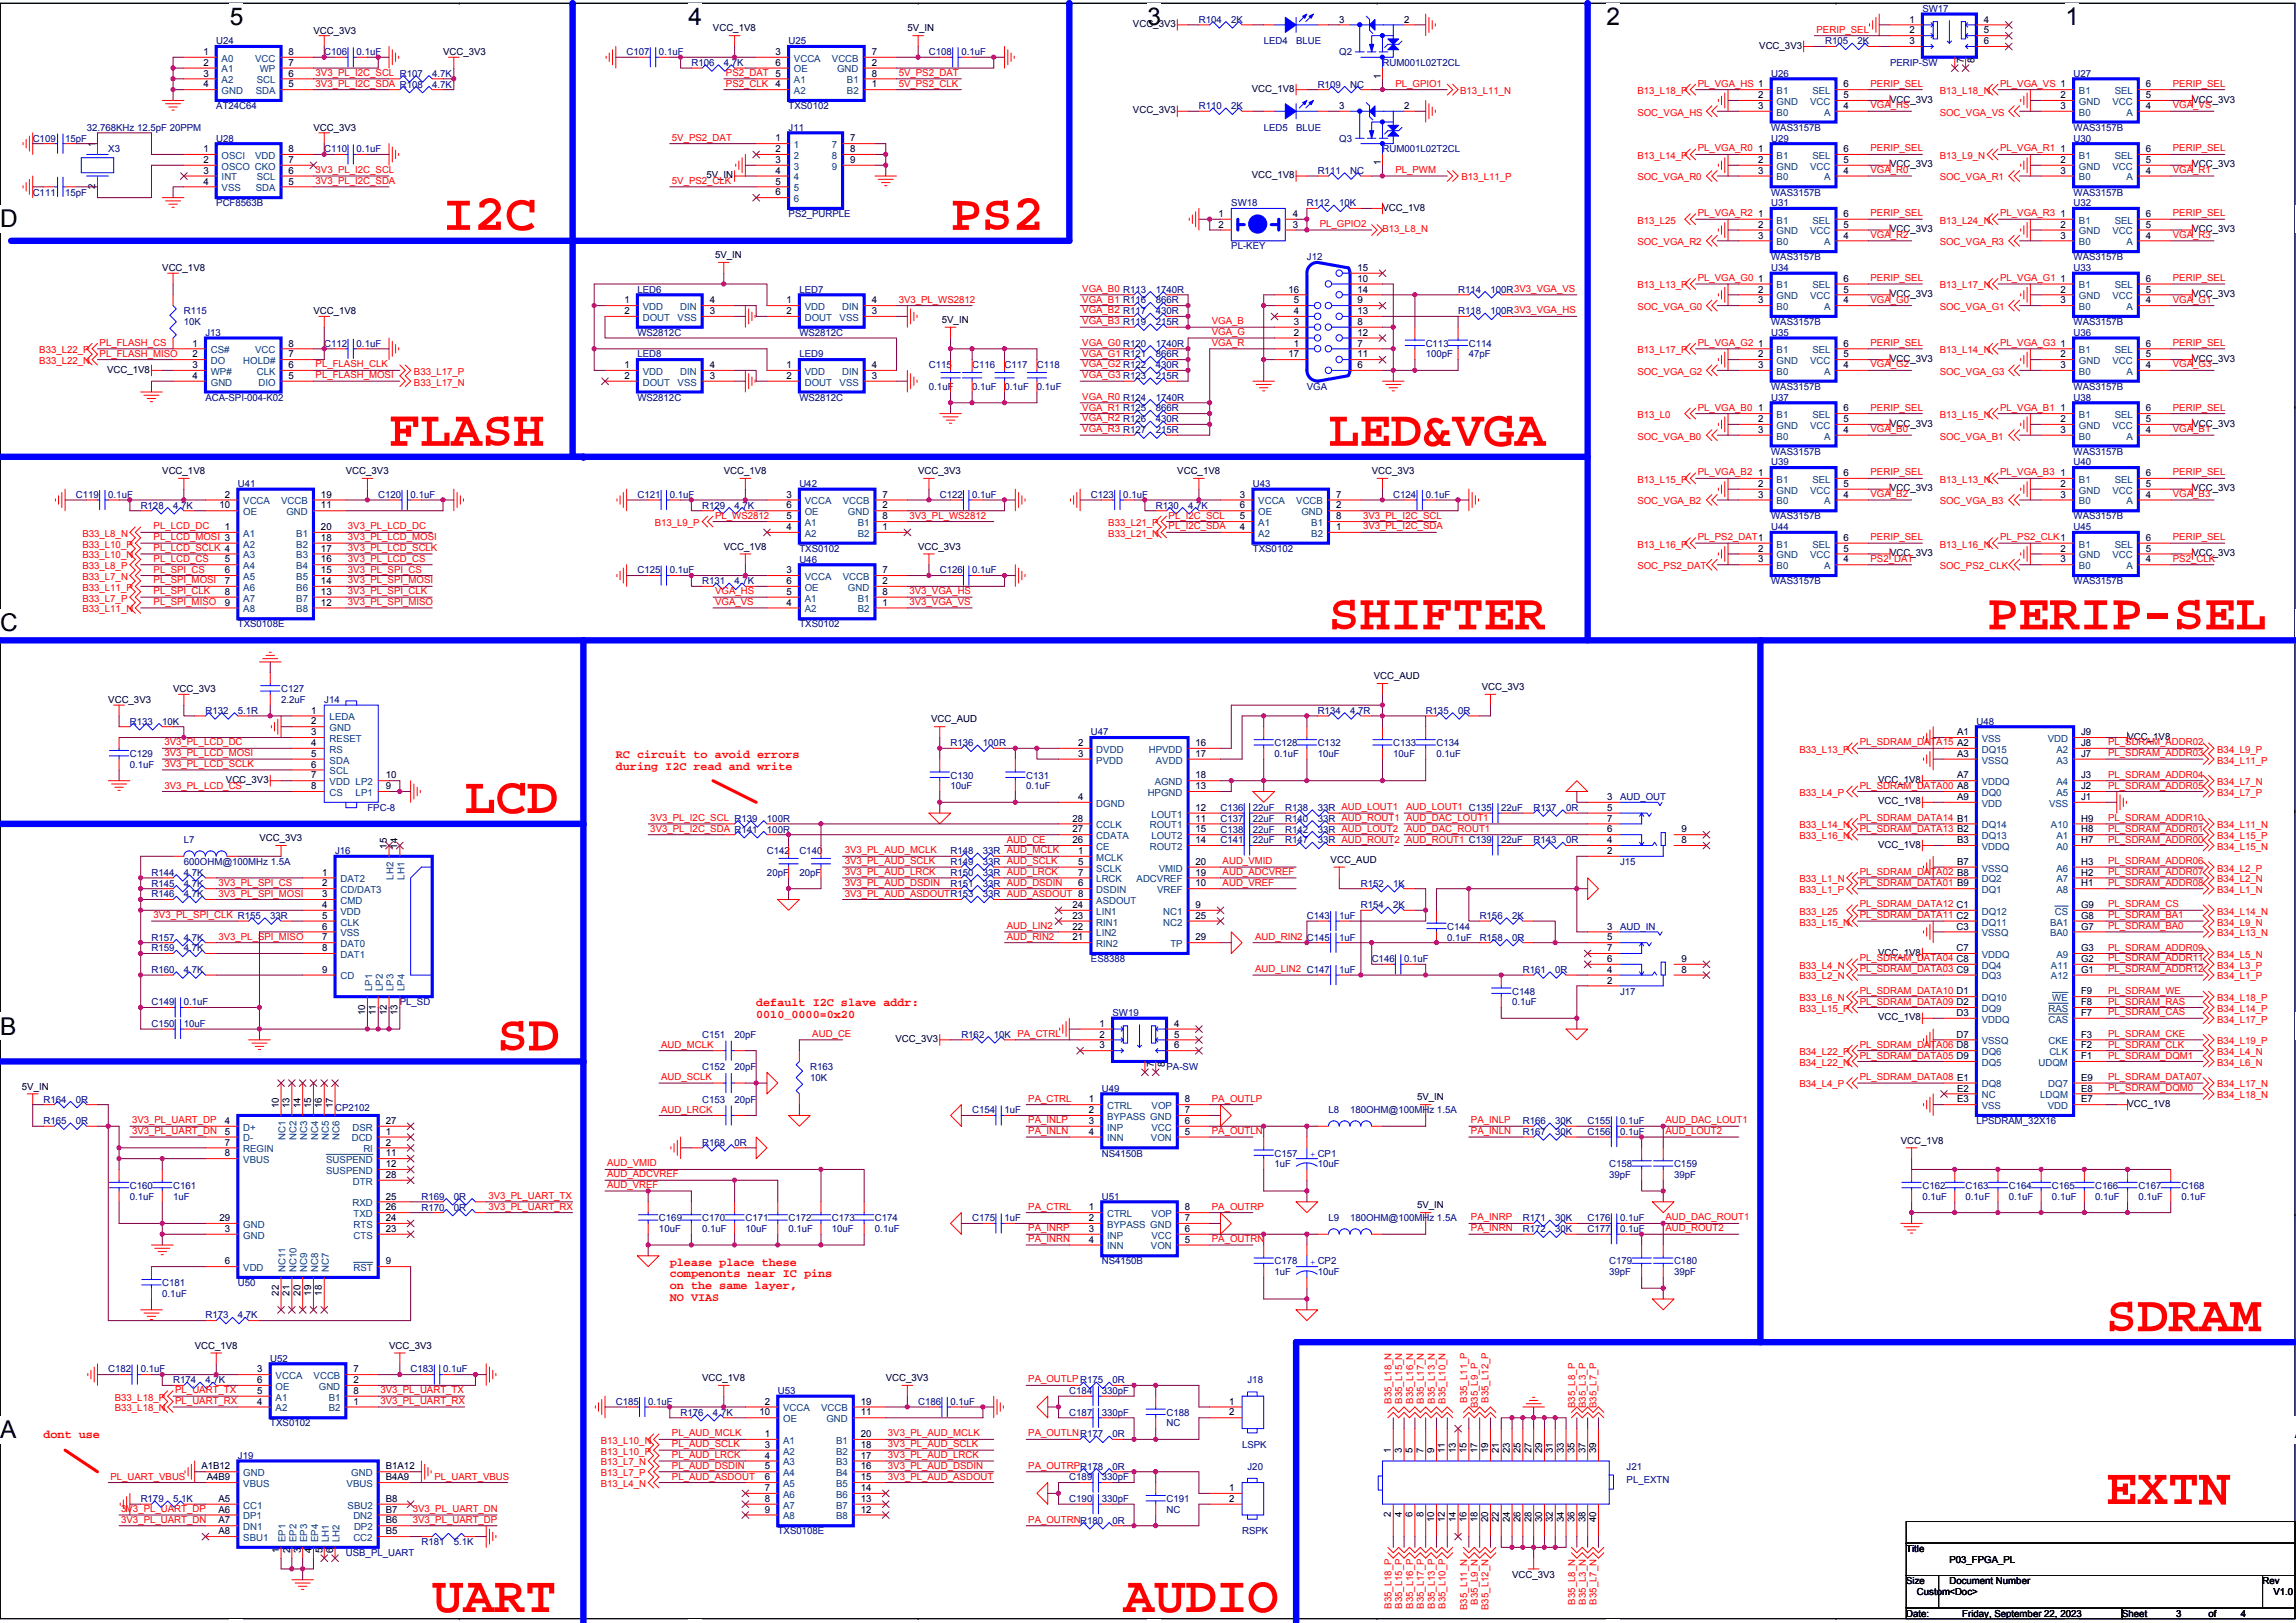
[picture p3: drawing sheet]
<svg xmlns="http://www.w3.org/2000/svg" width="297mm" height="210mm" viewBox="0 0 297 210" stroke-linecap="round" stroke-linejoin="round" font-family="sans-serif">
<defs><g id="words">
<g font-size="6.7" fill="#f00">
<text x="57.3" y="29.7">I2C</text>
<text x="123" y="29.7">PS2</text>
<text x="50.3" y="57.7">FLASH</text>
<text x="171.9" y="57.7">LED&amp;VGA</text>
<text x="171.9" y="81.4">SHIFTER</text>
<text x="257.1" y="81.4">PERIP-SEL</text>
<text x="60.1" y="105.2">LCD</text>
<text x="64.3" y="135.9">SD</text>
<text x="272.5" y="172.2">SDRAM</text>
<text x="272.5" y="194.6">EXTN</text>
<text x="55.9" y="208.6">UART</text>
<text x="145.3" y="208.6">AUDIO</text>
</g>
<g font-size="3.2">
<text x="29.7" y="3.2">5</text>
<text x="89.1" y="3.2">4</text>
<text x="148.5" y="3.2">3</text>
<text x="207.8" y="3.2">2</text>
<text x="267.2" y="3.2">1</text>
<text x="0" y="29.4">D</text>
<text x="0" y="81.6">C</text>
<text x="0" y="133.9">B</text>
<text x="0" y="186.1">A</text>
<text x="296.9" y="186.1">A</text>
</g>
<g font-size="1.5" fill="#f00">
<text x="79.7" y="98.1">RC circuit to avoid errors</text>
<text x="79.7" y="99.6">during I2C read and write</text>
<text x="97.8" y="130.2">default I2C slave addr:</text>
<text x="97.8" y="131.7">0010_0000=0x20</text>
<text x="86.7" y="163.7">please place these</text>
<text x="86.7" y="165.3">compenonts near IC pins</text>
<text x="86.7" y="166.8">on the same layer,</text>
<text x="86.7" y="168.3">NO VIAS</text>
<text x="5.6" y="186.1">dont use</text>
</g>
<g font-size="1.2" fill="#000080">
<text x="28" y="5.7">U24</text>
<text x="102" y="5.7">U25</text>
<text x="155.1" y="2.9">R104</text>
<text x="159.3" y="2.9">2K</text>
<text x="163.5" y="5.7">LED4</text>
<text x="167.7" y="5.7">BLUE</text>
<text x="236.1" y="5.7">R105</text>
<text x="240.3" y="5.7">2K</text>
<text x="248.7" y="1.5">SW17</text>
<text x="41.9" y="7.1">C106</text>
<text x="46.1" y="7.1">0.1uF</text>
<text x="55.9" y="11.3">4.7K</text>
<text x="55.9" y="9.9">4.7K</text>
<text x="81.1" y="7.1">C107</text>
<text x="85.3" y="7.1">0.1uF</text>
<text x="89.4" y="8.5">R106</text>
<text x="93.6" y="8.5">4.7K</text>
<text x="120.2" y="7.1">C108</text>
<text x="124.4" y="7.1">0.1uF</text>
<text x="170.5" y="11.3">R109</text>
<text x="173.3" y="7.1">Q2</text>
<text x="174.7" y="11.3">NC</text>
<text x="178.9" y="8.5">RUM001L02T2CL</text>
<text x="229.1" y="9.9">U26</text>
<text x="244.5" y="8.5">PERIP-SW</text>
<text x="268.3" y="9.9">U27</text>
<text x="11.2" y="16.9">32.768KHz 12.5pF 20PPM</text>
<text x="28" y="14.1">AT24C64</text>
<text x="102" y="16.9">J11</text>
<text x="102" y="14.1">TXS0102</text>
<text x="155.1" y="14.1">R110</text>
<text x="159.3" y="14.1">2K</text>
<text x="163.5" y="16.9">LED5</text>
<text x="167.7" y="16.9">BLUE</text>
<text x="229.1" y="16.9">WAS3157B</text>
<text x="268.3" y="16.9">WAS3157B</text>
<text x="4.2" y="18.3">C109</text>
<text x="8.4" y="18.3">15pF</text>
<text x="14" y="19.7">X3</text>
<text x="28" y="18.3">U28</text>
<text x="41.9" y="19.7">C110</text>
<text x="46.1" y="19.7">0.1uF</text>
<text x="170.5" y="22.5">R111</text>
<text x="173.3" y="18.3">Q3</text>
<text x="174.7" y="22.5">NC</text>
<text x="178.9" y="19.7">RUM001L02T2CL</text>
<text x="229.1" y="18.3">U29</text>
<text x="268.3" y="18.3">U30</text>
<text x="4.2" y="25.3">C111</text>
<text x="8.4" y="25.3">15pF</text>
<text x="28" y="26.7">PCF8563B</text>
<text x="102" y="28.1">PS2_PURPLE</text>
<text x="159.3" y="26.7">SW18</text>
<text x="169.1" y="26.7">R112</text>
<text x="173.3" y="26.7">10K</text>
<text x="229.1" y="25.3">WAS3157B</text>
<text x="229.1" y="26.7">U31</text>
<text x="268.3" y="25.3">WAS3157B</text>
<text x="268.3" y="26.7">U32</text>
<text x="159.3" y="32.3">PL-KEY</text>
<text x="169.1" y="33.7">J12</text>
<text x="229.1" y="35.1">U34</text>
<text x="229.1" y="33.7">WAS3157B</text>
<text x="268.3" y="33.7">WAS3157B</text>
<text x="268.3" y="35.1">U33</text>
<text x="23.8" y="40.7">R115</text>
<text x="82.5" y="37.9">LED6</text>
<text x="103.4" y="37.9">LED7</text>
<text x="149.5" y="37.9">1740R</text>
<text x="149.5" y="40.7">430R</text>
<text x="149.5" y="39.3">866R</text>
<text x="188.6" y="37.9">R114</text>
<text x="188.6" y="40.7">R118</text>
<text x="192.8" y="37.9">100R3V3_VGA_VS</text>
<text x="192.8" y="40.7">100R3V3_VGA_HS</text>
<text x="23.8" y="42.1">10K</text>
<text x="26.6" y="43.5">J13</text>
<text x="41.9" y="44.9">C112</text>
<text x="46.1" y="44.9">0.1uF</text>
<text x="82.5" y="46.2">LED8</text>
<text x="82.5" y="43.5">WS2812C</text>
<text x="103.4" y="43.5">WS2812C</text>
<text x="103.4" y="46.2">LED9</text>
<text x="120.2" y="47.6">C115</text>
<text x="125.8" y="47.6">C116</text>
<text x="130" y="47.6">C117</text>
<text x="134.2" y="47.6">C118</text>
<text x="149.5" y="47.6">430R</text>
<text x="149.5" y="44.9">1740R</text>
<text x="149.5" y="46.2">866R</text>
<text x="149.5" y="42.1">215R</text>
<text x="184.4" y="44.9">C113</text>
<text x="184.4" y="46.2">100pF</text>
<text x="190" y="44.9">C114</text>
<text x="190" y="46.2">47pF</text>
<text x="229.1" y="42.1">WAS3157B</text>
<text x="229.1" y="43.5">U35</text>
<text x="268.3" y="43.5">U36</text>
<text x="268.3" y="42.1">WAS3157B</text>
<text x="26.6" y="51.8">ACA-SPI-004-K02</text>
<text x="82.5" y="51.8">WS2812C</text>
<text x="103.4" y="51.8">WS2812C</text>
<text x="120.2" y="50.4">0.1uF</text>
<text x="125.8" y="50.4">0.1uF</text>
<text x="130" y="50.4">0.1uF</text>
<text x="134.2" y="50.4">0.1uF</text>
<text x="149.5" y="51.8">1740R</text>
<text x="149.5" y="53.2">866R</text>
<text x="149.5" y="49">215R</text>
<text x="169.1" y="50.4">VGA</text>
<text x="229.1" y="50.4">WAS3157B</text>
<text x="229.1" y="51.8">U37</text>
<text x="268.3" y="50.4">WAS3157B</text>
<text x="268.3" y="51.8">U38</text>
<text x="149.5" y="54.6">430R</text>
<text x="149.5" y="56">215R</text>
<text x="229.1" y="58.8">WAS3157B</text>
<text x="268.3" y="58.8">WAS3157B</text>
<text x="9.8" y="64.4">C119</text>
<text x="14" y="64.4">0.1uF</text>
<text x="18.2" y="65.8">R128</text>
<text x="22.4" y="65.8">4.7K</text>
<text x="30.8" y="63">U41</text>
<text x="48.9" y="64.4">C120</text>
<text x="53.1" y="64.4">0.1uF</text>
<text x="82.5" y="64.4">C121</text>
<text x="86.7" y="64.4">0.1uF</text>
<text x="90.8" y="65.8">R129</text>
<text x="95" y="65.8">4.7K</text>
<text x="103.4" y="63">U42</text>
<text x="121.6" y="64.4">C122</text>
<text x="125.8" y="64.4">0.1uF</text>
<text x="141.1" y="64.4">C123</text>
<text x="145.3" y="64.4">0.1uF</text>
<text x="149.5" y="65.8">R130</text>
<text x="153.7" y="65.8">4.7K</text>
<text x="162.1" y="63">U43</text>
<text x="180.3" y="64.4">C124</text>
<text x="184.4" y="64.4">0.1uF</text>
<text x="229.1" y="60.2">U39</text>
<text x="268.3" y="60.2">U40</text>
<text x="103.4" y="71.4">TXS0102</text>
<text x="162.1" y="71.4">TXS0102</text>
<text x="229.1" y="68.6">U44</text>
<text x="229.1" y="67.2">WAS3157B</text>
<text x="268.3" y="68.6">U45</text>
<text x="268.3" y="67.2">WAS3157B</text>
<text x="82.5" y="74.2">C125</text>
<text x="86.7" y="74.2">0.1uF</text>
<text x="90.8" y="75.6">R131</text>
<text x="95" y="75.6">4.7K</text>
<text x="103.4" y="72.8">U46</text>
<text x="121.6" y="74.2">C126</text>
<text x="125.8" y="74.2">0.1uF</text>
<text x="229.1" y="75.6">WAS3157B</text>
<text x="268.3" y="75.6">WAS3157B</text>
<text x="30.8" y="81.2">TXS0108E</text>
<text x="103.4" y="81.2">TXS0102</text>
<text x="36.4" y="89.6">C127</text>
<text x="16.8" y="93.7">R133</text>
<text x="21" y="93.7">10K</text>
<text x="26.6" y="92.4">R132</text>
<text x="30.8" y="92.4">5.1R</text>
<text x="36.4" y="91">2.2uF</text>
<text x="41.9" y="91">J14</text>
<text x="141.1" y="95.1">U47</text>
<text x="170.5" y="92.4">R134</text>
<text x="174.7" y="92.4">4.7R</text>
<text x="184.4" y="92.4">R135</text>
<text x="188.6" y="92.4">0R</text>
<text x="255.7" y="93.7">U48</text>
<text x="16.8" y="97.9">C129</text>
<text x="16.8" y="99.3">0.1uF</text>
<text x="123" y="96.5">R136</text>
<text x="123" y="100.7">C130</text>
<text x="127.2" y="96.5">100R</text>
<text x="132.8" y="100.7">C131</text>
<text x="164.9" y="96.5">C128</text>
<text x="164.9" y="97.9">0.1uF</text>
<text x="170.5" y="96.5">C132</text>
<text x="170.5" y="97.9">10uF</text>
<text x="180.3" y="96.5">C133</text>
<text x="180.3" y="97.9">10uF</text>
<text x="185.8" y="96.5">C134</text>
<text x="185.8" y="97.9">0.1uF</text>
<text x="47.5" y="104.9">FPC-8</text>
<text x="99.2" y="107.7">100R</text>
<text x="99.2" y="106.3">100R</text>
<text x="123" y="102.1">10uF</text>
<text x="132.8" y="102.1">0.1uF</text>
<text x="157.9" y="106.3">C137</text>
<text x="157.9" y="104.9">C136</text>
<text x="157.9" y="107.7">C138</text>
<text x="162.1" y="106.3">22uF</text>
<text x="162.1" y="104.9">22uF</text>
<text x="162.1" y="107.7">22uF</text>
<text x="166.3" y="104.9">R138</text>
<text x="166.3" y="106.3">R140</text>
<text x="166.3" y="107.7">R142</text>
<text x="170.5" y="104.9">33R AUD_LOUT1</text>
<text x="170.5" y="106.3">33R AUD_ROUT1 AUD_DAC_LOUT1</text>
<text x="170.5" y="107.7">33R AUD_LOUT2</text>
<text x="194.2" y="104.9">22uF</text>
<text x="198.4" y="104.9">R137</text>
<text x="202.6" y="104.9">0R</text>
<text x="209.6" y="103.5">AUD_OUT</text>
<text x="19.6" y="113.3">R144</text>
<text x="23.8" y="113.3">4.7K</text>
<text x="23.8" y="109.1">L7</text>
<text x="23.8" y="111.9">600OHM@100MHz 1.5A</text>
<text x="43.3" y="110.5">J16</text>
<text x="99.2" y="110.5">C142</text>
<text x="99.2" y="113.3">20pF</text>
<text x="103.4" y="110.5">C140</text>
<text x="103.4" y="113.3">20pF</text>
<text x="123" y="111.9">R149</text>
<text x="123" y="113.3">R150</text>
<text x="123" y="110.5">R148</text>
<text x="127.2" y="111.9">33R AUD_SCLK</text>
<text x="127.2" y="113.3">33R AUD_LRCK</text>
<text x="127.2" y="110.5">33R AUD_MCLK</text>
<text x="157.9" y="109.1">C141</text>
<text x="162.1" y="109.1">22uF</text>
<text x="166.3" y="109.1">R147</text>
<text x="170.5" y="109.1">33R AUD_ROUT2 AUD_ROUT1 C139</text>
<text x="194.2" y="109.1">22uF</text>
<text x="198.4" y="109.1">R143</text>
<text x="202.6" y="109.1">0R</text>
<text x="209.6" y="111.9">J15</text>
<text x="19.6" y="114.7">R145</text>
<text x="19.6" y="116.1">R146</text>
<text x="23.8" y="114.7">4.7K</text>
<text x="23.8" y="116.1">4.7K</text>
<text x="35" y="118.9">33R</text>
<text x="123" y="114.7">R151</text>
<text x="127.2" y="114.7">33R AUD_DSDIN</text>
<text x="127.2" y="116.1">33R AUD_ASDOUT 8</text>
<text x="169.1" y="118.9">C143</text>
<text x="173.3" y="118.9">1uF</text>
<text x="176.1" y="114.7">R152</text>
<text x="176.1" y="117.5">R154</text>
<text x="180.3" y="114.7">1K</text>
<text x="180.3" y="117.5">2K</text>
<text x="191.4" y="118.9">R156</text>
<text x="195.6" y="118.9">2K</text>
<text x="19.6" y="121.7">R157</text>
<text x="19.6" y="123.1">R159</text>
<text x="19.6" y="125.9">R160</text>
<text x="23.8" y="121.7">4.7K</text>
<text x="23.8" y="123.1">4.7K</text>
<text x="23.8" y="125.9">4.7K</text>
<text x="141.1" y="124.5">ES8388</text>
<text x="173.3" y="121.7">1uF</text>
<text x="173.3" y="125.9">1uF</text>
<text x="177.5" y="124.5">C146</text>
<text x="181.6" y="124.5">0.1uF</text>
<text x="187.2" y="120.3">C144</text>
<text x="187.2" y="121.7">0.1uF</text>
<text x="191.4" y="121.7">R158</text>
<text x="195.6" y="121.7">0R</text>
<text x="197" y="125.9">R161</text>
<text x="201.2" y="125.9">0R</text>
<text x="209.6" y="120.3">AUD_IN</text>
<text x="19.6" y="130.1">C149</text>
<text x="23.8" y="130.1">0.1uF</text>
<text x="51.7" y="130.1">PL_SD</text>
<text x="143.9" y="131.5">SW19</text>
<text x="195.6" y="128.7">C148</text>
<text x="195.6" y="130.1">0.1uF</text>
<text x="209.6" y="128.7">J17</text>
<text x="19.6" y="132.9">C150</text>
<text x="23.8" y="132.9">10uF</text>
<text x="90.8" y="134.3">C151</text>
<text x="95" y="134.3">20pF</text>
<text x="124.4" y="134.3">R162</text>
<text x="128.6" y="134.3">10K PA_CTRL</text>
<text x="5.6" y="142.6">R164</text>
<text x="9.8" y="142.6">0R</text>
<text x="43.3" y="143.8">CP2102</text>
<text x="90.8" y="138.5">C152</text>
<text x="90.8" y="142.6">C153</text>
<text x="95" y="138.5">20pF</text>
<text x="95" y="142.6">20pF</text>
<text x="104.8" y="138.5">R163</text>
<text x="104.8" y="139.8">10K</text>
<text x="142.5" y="141.2">U49</text>
<text x="150.9" y="138.5">PA-SW</text>
<text x="5.6" y="145.4">R165</text>
<text x="9.8" y="145.4">0R</text>
<text x="90.8" y="148.2">R168</text>
<text x="95" y="148.2">0R</text>
<text x="125.8" y="144">C154</text>
<text x="130" y="144">1uF</text>
<text x="142.5" y="149.6">NS4150B</text>
<text x="164.9" y="149.6">C157</text>
<text x="171.9" y="144">L8</text>
<text x="174.7" y="144">180OHM@100MHz 1.5A</text>
<text x="197" y="145.4">R166</text>
<text x="197" y="146.8">R167</text>
<text x="201.2" y="145.4">30K</text>
<text x="201.2" y="146.8">30K</text>
<text x="205.4" y="145.4">C155</text>
<text x="205.4" y="146.8">C156</text>
<text x="209.6" y="145.4">0.1uF</text>
<text x="209.6" y="146.8">0.1uF</text>
<text x="255.7" y="145.4">LPSDRAM_32X16</text>
<text x="16.8" y="153.8">C160</text>
<text x="16.8" y="155.2">0.1uF</text>
<text x="22.4" y="153.8">C161</text>
<text x="22.4" y="155.2">1uF</text>
<text x="54.5" y="155.2">R169</text>
<text x="58.7" y="155.2">0R</text>
<text x="142.5" y="155.2">U51</text>
<text x="164.9" y="151">1uF</text>
<text x="170.5" y="151">10uF</text>
<text x="208.2" y="151">C158</text>
<text x="208.2" y="152.4">39pF</text>
<text x="216.6" y="151">C159</text>
<text x="216.6" y="152.4">39pF</text>
<text x="248.7" y="153.8">C162</text>
<text x="248.7" y="155.2">0.1uF</text>
<text x="254.3" y="153.8">C163</text>
<text x="254.3" y="155.2">0.1uF</text>
<text x="259.9" y="153.8">C164</text>
<text x="259.9" y="155.2">0.1uF</text>
<text x="265.5" y="153.8">C165</text>
<text x="265.5" y="155.2">0.1uF</text>
<text x="271.1" y="153.8">C166</text>
<text x="271.1" y="155.2">0.1uF</text>
<text x="276.6" y="153.8">C167</text>
<text x="276.6" y="155.2">0.1uF</text>
<text x="282.2" y="153.8">C168</text>
<text x="282.2" y="155.2">0.1uF</text>
<text x="54.5" y="156.6">R170</text>
<text x="58.7" y="156.6">0R</text>
<text x="85.3" y="158">C169</text>
<text x="85.3" y="159.4">10uF</text>
<text x="90.8" y="158">C170</text>
<text x="90.8" y="159.4">0.1uF</text>
<text x="96.4" y="158">C171</text>
<text x="96.4" y="159.4">10uF</text>
<text x="102" y="158">C172</text>
<text x="102" y="159.4">0.1uF</text>
<text x="107.6" y="158">C173</text>
<text x="107.6" y="159.4">10uF</text>
<text x="113.2" y="158">C174</text>
<text x="113.2" y="159.4">0.1uF</text>
<text x="125.8" y="158">C175</text>
<text x="130" y="158">1uF</text>
<text x="171.9" y="158">L9</text>
<text x="174.7" y="158">180OHM@100MHz 1.5A</text>
<text x="197" y="159.4">R172</text>
<text x="197" y="158">R171</text>
<text x="201.2" y="159.4">30K</text>
<text x="201.2" y="158">30K</text>
<text x="205.4" y="159.4">C177</text>
<text x="205.4" y="158">C176</text>
<text x="209.6" y="159.4">0.1uF</text>
<text x="209.6" y="158">0.1uF</text>
<text x="21" y="166.4">C181</text>
<text x="21" y="167.8">0.1uF</text>
<text x="30.8" y="166.4">U50</text>
<text x="142.5" y="163.6">NS4150B</text>
<text x="164.9" y="163.6">C178</text>
<text x="164.9" y="165">1uF</text>
<text x="170.5" y="165">10uF</text>
<text x="208.2" y="163.6">C179</text>
<text x="208.2" y="165">39pF</text>
<text x="216.6" y="163.6">C180</text>
<text x="216.6" y="165">39pF</text>
<text x="26.6" y="170.6">R173</text>
<text x="30.8" y="170.6">4.7K</text>
<text x="14" y="177.6">C182</text>
<text x="18.2" y="177.6">0.1uF</text>
<text x="22.4" y="179">R174</text>
<text x="26.6" y="179">4.7K</text>
<text x="35" y="176.2">U52</text>
<text x="53.1" y="177.6">C183</text>
<text x="57.3" y="177.6">0.1uF</text>
<text x="143.9" y="179">0R</text>
<text x="161.4" y="179">J18</text>
<text x="35" y="184.6">TXS0102</text>
<text x="79.7" y="181.8">C185</text>
<text x="83.9" y="181.8">0.1uF</text>
<text x="88" y="183.2">R176</text>
<text x="92.2" y="183.2">4.7K</text>
<text x="100.6" y="180.4">U53</text>
<text x="118.8" y="181.8">C186</text>
<text x="123" y="181.8">0.1uF</text>
<text x="138.3" y="180.4">C184</text>
<text x="138.3" y="183.2">C187</text>
<text x="142.5" y="180.4">330pF</text>
<text x="142.5" y="183.2">330pF</text>
<text x="143.9" y="185.9">0R</text>
<text x="150.9" y="183.2">C188</text>
<text x="150.9" y="184.6">NC</text>
<text x="30.8" y="188.7">J19</text>
<text x="138.3" y="191.5">C189</text>
<text x="142.5" y="191.5">330pF</text>
<text x="143.9" y="190.1">0R</text>
<text x="160.7" y="187.3">LSPK</text>
<text x="161.4" y="190.1">J20</text>
<text x="210.4" y="190.1">J21</text>
<text x="210.4" y="191.8">PL_EXTN</text>
<text x="18.2" y="194.3">R179</text>
<text x="22.4" y="194.3">5.1K</text>
<text x="138.3" y="194.3">C190</text>
<text x="142.5" y="194.3">330pF</text>
<text x="143.9" y="197.1">0R</text>
<text x="150.9" y="194.3">C191</text>
<text x="150.9" y="195.7">NC</text>
<text x="44.7" y="201.3">USB_PL_UART</text>
<text x="54.5" y="199.9">R181</text>
<text x="58.7" y="199.9">5.1K</text>
<text x="100.6" y="198.5">TXS0108E</text>
<text x="160.7" y="198.5">RSPK</text>
</g>
<g font-size="1.2">
<text x="40.6" y="4.3">VCC_3V3</text>
<text x="92.2" y="4.1">VCC_1V8</text>
<text x="117.4" y="4.1">5V_IN</text>
<text x="146.6" y="3.5">VCC_3V3</text>
<text x="173.3" y="2.9">3</text>
<text x="181.6" y="2.9">2</text>
<text x="247" y="2.9">1</text>
<text x="247" y="4.3">2</text>
<text x="247" y="5.7">3</text>
<text x="256.7" y="2.9">4</text>
<text x="256.7" y="4.3">5</text>
<text x="256.7" y="5.7">6</text>
<text x="26.3" y="7.1">1</text>
<text x="26.3" y="8.5">2</text>
<text x="26.3" y="9.9">3</text>
<text x="26.3" y="11.3">4</text>
<text x="37.3" y="8.5">7</text>
<text x="37.3" y="7.1">8</text>
<text x="37.3" y="9.9">6</text>
<text x="37.3" y="11.3">5</text>
<text x="57.3" y="7.1">VCC_3V3</text>
<text x="100.3" y="7.1">3</text>
<text x="100.3" y="11.3">4</text>
<text x="100.3" y="9.9">5</text>
<text x="100.3" y="8.5">6</text>
<text x="112.8" y="8.5">2</text>
<text x="112.8" y="7.1">7</text>
<text x="112.8" y="11.3">1</text>
<text x="112.8" y="9.9">8</text>
<text x="161.9" y="11.9">VCC_1V8</text>
<text x="178.6" y="10.2" transform="rotate(-90 178.6 10.2)">1</text>
<text x="227.6" y="6.3">VCC_3V3</text>
<text x="238.5" y="11.3">6</text>
<text x="254.1" y="8.1" transform="rotate(-90 254.1 8.1)">7</text>
<text x="255.5" y="8.1" transform="rotate(-90 255.5 8.1)">8</text>
<text x="277.6" y="11.3">6</text>
<text x="40.6" y="16.9">VCC_3V3</text>
<text x="146.6" y="14.7">VCC_3V3</text>
<text x="173.3" y="14.1">3</text>
<text x="181.6" y="14.1">2</text>
<text x="227.5" y="12.7">2</text>
<text x="227.5" y="14.1">3</text>
<text x="238.5" y="14.1">4</text>
<text x="238.5" y="12.7">5</text>
<text x="244.5" y="13.3">VCC_3V3</text>
<text x="266.6" y="12.7">2</text>
<text x="266.6" y="14.1">3</text>
<text x="277.6" y="14.1">4</text>
<text x="277.6" y="12.7">5</text>
<text x="283.6" y="13.3">VCC_3V3</text>
<text x="12.3" y="19" transform="rotate(-90 12.3 19)">1</text>
<text x="26.3" y="19.7">1</text>
<text x="26.3" y="21.1">2</text>
<text x="26.3" y="22.5">3</text>
<text x="26.3" y="23.9">4</text>
<text x="37.3" y="21.1">7</text>
<text x="37.3" y="19.7">8</text>
<text x="37.3" y="22.5">6</text>
<text x="37.3" y="23.9">5</text>
<text x="91.4" y="23.1">5V_IN</text>
<text x="100.3" y="18.3">1</text>
<text x="100.3" y="19.7">2</text>
<text x="100.3" y="21.1">3</text>
<text x="100.3" y="22.5">4</text>
<text x="100.3" y="23.9">5</text>
<text x="110" y="18.3">7</text>
<text x="110" y="19.7">8</text>
<text x="110" y="21.1">9</text>
<text x="161.9" y="23.1">VCC_1V8</text>
<text x="178.6" y="21.4" transform="rotate(-90 178.6 21.4)">1</text>
<text x="227.5" y="19.7">1</text>
<text x="227.5" y="21.1">2</text>
<text x="227.5" y="22.5">3</text>
<text x="238.5" y="22.5">4</text>
<text x="238.5" y="19.7">6</text>
<text x="238.5" y="21.1">5</text>
<text x="244.5" y="21.7">VCC_3V3</text>
<text x="266.6" y="19.7">1</text>
<text x="266.6" y="21.1">2</text>
<text x="266.6" y="22.5">3</text>
<text x="277.6" y="22.5">4</text>
<text x="277.6" y="19.7">6</text>
<text x="277.6" y="21.1">5</text>
<text x="283.6" y="21.7">VCC_3V3</text>
<text x="12.3" y="24.4" transform="rotate(-90 12.3 24.4)">2</text>
<text x="100.3" y="25.3">6</text>
<text x="157.6" y="28.1">1</text>
<text x="157.6" y="29.5">2</text>
<text x="167.3" y="29.5">3</text>
<text x="167.3" y="28.1">4</text>
<text x="178.9" y="27.2">VCC_1V8</text>
<text x="227.5" y="28.1">1</text>
<text x="227.5" y="29.5">2</text>
<text x="238.5" y="28.1">6</text>
<text x="238.5" y="29.5">5</text>
<text x="266.6" y="28.1">1</text>
<text x="266.6" y="29.5">2</text>
<text x="277.6" y="28.1">6</text>
<text x="277.6" y="29.5">5</text>
<text x="21" y="35.1">VCC_1V8</text>
<text x="92.5" y="33.4">5V_IN</text>
<text x="175.6" y="35.1">15</text>
<text x="227.5" y="30.9">3</text>
<text x="238.5" y="30.9">4</text>
<text x="244.5" y="30">VCC_3V3</text>
<text x="266.6" y="30.9">3</text>
<text x="277.6" y="30.9">4</text>
<text x="283.6" y="30">VCC_3V3</text>
<text x="40.6" y="40.7">VCC_1V8</text>
<text x="80.8" y="39.2">1</text>
<text x="80.8" y="40.6">2</text>
<text x="91.8" y="39.2">4</text>
<text x="91.8" y="40.6">3</text>
<text x="101.7" y="39.2">1</text>
<text x="101.7" y="40.6">2</text>
<text x="112.8" y="39.2">4</text>
<text x="112.8" y="40.6">3</text>
<text x="121.9" y="41.8">5V_IN</text>
<text x="166.7" y="37.8">16</text>
<text x="167.4" y="40.6">4</text>
<text x="167.4" y="39.2">5</text>
<text x="175.6" y="40.6">13</text>
<text x="175.6" y="39.2">9</text>
<text x="175.6" y="37.8">14</text>
<text x="175.6" y="36.4">10</text>
<text x="227.5" y="36.4">1</text>
<text x="227.5" y="37.8">2</text>
<text x="227.5" y="39.2">3</text>
<text x="238.5" y="39.2">4</text>
<text x="238.5" y="36.4">6</text>
<text x="238.5" y="37.8">5</text>
<text x="244.5" y="38.4">VCC_3V3</text>
<text x="266.6" y="36.4">1</text>
<text x="266.6" y="37.8">2</text>
<text x="266.6" y="39.2">3</text>
<text x="277.6" y="39.2">4</text>
<text x="277.6" y="36.4">6</text>
<text x="277.6" y="37.8">5</text>
<text x="283.6" y="38.4">VCC_3V3</text>
<text x="24.9" y="44.8">1</text>
<text x="24.9" y="46.2">2</text>
<text x="24.9" y="47.6">3</text>
<text x="37.3" y="46.2">7</text>
<text x="37.3" y="44.8">8</text>
<text x="37.3" y="47.6">6</text>
<text x="80.8" y="47.6">1</text>
<text x="91.8" y="47.6">4</text>
<text x="101.7" y="47.6">1</text>
<text x="112.8" y="47.6">4</text>
<text x="166.7" y="46.2">17</text>
<text x="167.4" y="44.8">1</text>
<text x="167.4" y="43.4">2</text>
<text x="167.4" y="42">3</text>
<text x="175.6" y="47.6">6</text>
<text x="175.6" y="46.2">11</text>
<text x="175.6" y="44.8">7</text>
<text x="175.6" y="43.4">12</text>
<text x="175.6" y="42">8</text>
<text x="227.5" y="44.8">1</text>
<text x="227.5" y="46.2">2</text>
<text x="227.5" y="47.6">3</text>
<text x="238.5" y="47.6">4</text>
<text x="238.5" y="44.8">6</text>
<text x="238.5" y="46.2">5</text>
<text x="244.5" y="46.8">VCC_3V3</text>
<text x="266.6" y="44.8">1</text>
<text x="266.6" y="46.2">2</text>
<text x="266.6" y="47.6">3</text>
<text x="277.6" y="47.6">4</text>
<text x="277.6" y="44.8">6</text>
<text x="277.6" y="46.2">5</text>
<text x="283.6" y="46.8">VCC_3V3</text>
<text x="13.9" y="48.2">VCC_1V8</text>
<text x="24.9" y="49">4</text>
<text x="37.3" y="49">5</text>
<text x="80.8" y="49">2</text>
<text x="91.8" y="49">3</text>
<text x="101.7" y="49">2</text>
<text x="112.8" y="49">3</text>
<text x="227.5" y="53.2">1</text>
<text x="238.5" y="53.2">6</text>
<text x="266.6" y="53.2">1</text>
<text x="277.6" y="53.2">6</text>
<text x="227.5" y="54.6">2</text>
<text x="227.5" y="56">3</text>
<text x="238.5" y="56">4</text>
<text x="238.5" y="54.6">5</text>
<text x="244.5" y="55.2">VCC_3V3</text>
<text x="266.6" y="54.6">2</text>
<text x="266.6" y="56">3</text>
<text x="277.6" y="56">4</text>
<text x="277.6" y="54.6">5</text>
<text x="283.6" y="55.2">VCC_3V3</text>
<text x="21" y="61.3">VCC_1V8</text>
<text x="28.4" y="65.8">10</text>
<text x="29.1" y="64.4">2</text>
<text x="41.5" y="65.8">11</text>
<text x="41.5" y="64.4">19</text>
<text x="44.7" y="61.3">VCC_3V3</text>
<text x="93.6" y="61.3">VCC_1V8</text>
<text x="101.7" y="64.4">3</text>
<text x="101.7" y="65.8">6</text>
<text x="114.2" y="65.8">2</text>
<text x="114.2" y="64.4">7</text>
<text x="118.8" y="61.3">VCC_3V3</text>
<text x="152.3" y="61.3">VCC_1V8</text>
<text x="160.4" y="64.4">3</text>
<text x="160.4" y="65.8">6</text>
<text x="172.8" y="65.8">2</text>
<text x="172.8" y="64.4">7</text>
<text x="177.5" y="61.3">VCC_3V3</text>
<text x="227.5" y="61.6">1</text>
<text x="227.5" y="63">2</text>
<text x="227.5" y="64.4">3</text>
<text x="238.5" y="64.4">4</text>
<text x="238.5" y="61.6">6</text>
<text x="238.5" y="63">5</text>
<text x="244.5" y="63.6">VCC_3V3</text>
<text x="266.6" y="61.6">1</text>
<text x="266.6" y="63">2</text>
<text x="266.6" y="64.4">3</text>
<text x="277.6" y="64.4">4</text>
<text x="277.6" y="61.6">6</text>
<text x="277.6" y="63">5</text>
<text x="283.6" y="63.6">VCC_3V3</text>
<text x="29.1" y="68.6">1</text>
<text x="41.5" y="71.4">17</text>
<text x="41.5" y="70">18</text>
<text x="41.5" y="68.6">20</text>
<text x="93.6" y="71.1">VCC_1V8</text>
<text x="101.7" y="68.6">4</text>
<text x="101.7" y="67.2">5</text>
<text x="114.2" y="68.6">1</text>
<text x="114.2" y="67.2">8</text>
<text x="118.8" y="71.1">VCC_3V3</text>
<text x="160.4" y="68.6">4</text>
<text x="160.4" y="67.2">5</text>
<text x="172.8" y="68.6">1</text>
<text x="172.8" y="67.2">8</text>
<text x="227.5" y="71.4">2</text>
<text x="238.5" y="70">6</text>
<text x="238.5" y="71.4">5</text>
<text x="244.5" y="71.9">VCC_3V3</text>
<text x="266.6" y="71.4">2</text>
<text x="277.6" y="70">6</text>
<text x="277.6" y="71.4">5</text>
<text x="283.6" y="71.9">VCC_3V3</text>
<text x="29.1" y="72.8">5</text>
<text x="29.1" y="74.2">6</text>
<text x="29.1" y="75.6">7</text>
<text x="29.1" y="77">8</text>
<text x="41.5" y="77">13</text>
<text x="41.5" y="75.6">14</text>
<text x="41.5" y="74.2">15</text>
<text x="41.5" y="72.8">16</text>
<text x="101.7" y="74.2">3</text>
<text x="101.7" y="77">5</text>
<text x="101.7" y="75.6">6</text>
<text x="114.2" y="75.6">2</text>
<text x="114.2" y="74.2">7</text>
<text x="114.2" y="77">8</text>
<text x="227.5" y="72.8">3</text>
<text x="238.5" y="72.8">4</text>
<text x="266.6" y="72.8">3</text>
<text x="277.6" y="72.8">4</text>
<text x="29.1" y="78.4">9</text>
<text x="41.5" y="78.4">12</text>
<text x="101.7" y="78.4">4</text>
<text x="114.2" y="78.4">1</text>
<text x="22.4" y="89.6">VCC_3V3</text>
<text x="177.7" y="87.9">VCC_AUD</text>
<text x="191.7" y="89.3">VCC_3V3</text>
<text x="14" y="91">VCC_3V3</text>
<text x="40.3" y="92.3">1</text>
<text x="40.3" y="93.7">2</text>
<text x="40.3" y="95.1">3</text>
<text x="120.5" y="93.5">VCC_AUD</text>
<text x="253.2" y="95.1">A1</text>
<text x="269.2" y="95.1">J9</text>
<text x="275.2" y="95.7">VCC_1V8</text>
<text x="29.2" y="101.3">VCC_3V3</text>
<text x="40.3" y="96.5">4</text>
<text x="40.3" y="97.9">5</text>
<text x="40.3" y="99.3">6</text>
<text x="40.3" y="100.7">7</text>
<text x="49.9" y="100.7">10</text>
<text x="139.5" y="96.5">2</text>
<text x="139.5" y="97.9">3</text>
<text x="154.7" y="100.7">18</text>
<text x="154.7" y="96.5">16</text>
<text x="154.7" y="97.9">17</text>
<text x="243" y="101.3">VCC_1V8</text>
<text x="253.2" y="97.9">A3</text>
<text x="253.2" y="100.7">A7</text>
<text x="269.2" y="100.7">J3</text>
<text x="269.2" y="96.5">J8</text>
<text x="269.2" y="97.9">J7</text>
<text x="40.3" y="102.1">8</text>
<text x="49.9" y="102.1">9</text>
<text x="138.8" y="107.7">27</text>
<text x="138.8" y="106.3">28</text>
<text x="139.5" y="103.5">4</text>
<text x="154.7" y="104.9">12</text>
<text x="154.7" y="107.7">15</text>
<text x="154.7" y="102.1">13</text>
<text x="154.7" y="106.3">11</text>
<text x="207.9" y="106.3">7</text>
<text x="207.9" y="103.5">3</text>
<text x="207.9" y="104.9">5</text>
<text x="207.9" y="107.7">6</text>
<text x="217.5" y="107.7">9</text>
<text x="243" y="104.1">VCC_1V8</text>
<text x="253.2" y="103.5">A9</text>
<text x="269.2" y="107.7">H8</text>
<text x="269.2" y="102.1">J2</text>
<text x="269.2" y="103.5">J1</text>
<text x="269.2" y="106.3">H9</text>
<text x="33.6" y="108.8">VCC_3V3</text>
<text x="41.7" y="113.3">1</text>
<text x="50" y="109.8" transform="rotate(-90 50 109.8)">15</text>
<text x="51.4" y="109.8" transform="rotate(-90 51.4 109.8)">14</text>
<text x="138.8" y="109.1">26</text>
<text x="139.5" y="110.5">1</text>
<text x="139.5" y="111.9">5</text>
<text x="139.5" y="113.3">7</text>
<text x="154.7" y="113.3">19</text>
<text x="154.7" y="111.9">20</text>
<text x="154.7" y="109.1">14</text>
<text x="172.1" y="111.6">VCC_AUD</text>
<text x="207.9" y="110.5">2</text>
<text x="207.9" y="109.1">4</text>
<text x="217.5" y="109.1">8</text>
<text x="243" y="109.7">VCC_1V8</text>
<text x="253.2" y="109.1">B3</text>
<text x="253.2" y="111.9">B7</text>
<text x="269.2" y="111.9">H3</text>
<text x="269.2" y="113.3">H2</text>
<text x="269.2" y="109.1">H7</text>
<text x="41.7" y="114.7">2</text>
<text x="41.7" y="116.1">3</text>
<text x="41.7" y="117.5">4</text>
<text x="41.7" y="118.9">5</text>
<text x="138.8" y="118.9">23</text>
<text x="138.8" y="117.5">24</text>
<text x="139.5" y="114.7">6</text>
<text x="154.7" y="117.5">9</text>
<text x="154.7" y="118.9">25</text>
<text x="154.7" y="114.7">10</text>
<text x="269.2" y="118.9">G8</text>
<text x="269.2" y="114.7">H1</text>
<text x="269.2" y="117.5">G9</text>
<text x="41.7" y="120.3">6</text>
<text x="41.7" y="121.7">7</text>
<text x="41.7" y="123.1">8</text>
<text x="41.7" y="125.9">9</text>
<text x="138.8" y="121.7">21</text>
<text x="138.8" y="120.3">22</text>
<text x="154.7" y="121.7">29</text>
<text x="207.9" y="123.1">7</text>
<text x="207.9" y="120.3">3</text>
<text x="207.9" y="125.9">4</text>
<text x="207.9" y="121.7">5</text>
<text x="207.9" y="124.5">6</text>
<text x="217.5" y="125.9">8</text>
<text x="217.5" y="124.5">9</text>
<text x="243" y="123.6">VCC_1V8</text>
<text x="253.1" y="120.3">C3</text>
<text x="253.1" y="123.1">C7</text>
<text x="269.2" y="123.1">G3</text>
<text x="269.2" y="120.3">G7</text>
<text x="269.2" y="124.5">G2</text>
<text x="269.2" y="125.9">G1</text>
<text x="47.2" y="131.3" transform="rotate(-90 47.2 131.3)">10</text>
<text x="48.6" y="131.3" transform="rotate(-90 48.6 131.3)">11</text>
<text x="50" y="131.3" transform="rotate(-90 50 131.3)">12</text>
<text x="51.4" y="131.3" transform="rotate(-90 51.4 131.3)">13</text>
<text x="207.9" y="127.3">2</text>
<text x="253.1" y="131.4">D3</text>
<text x="269.2" y="128.7">F9</text>
<text x="269.2" y="130">F8</text>
<text x="269.2" y="131.4">F7</text>
<text x="115.8" y="134.8">VCC_3V3</text>
<text x="142.3" y="132.8">1</text>
<text x="142.3" y="134.2">2</text>
<text x="142.3" y="135.6">3</text>
<text x="151.9" y="132.8">4</text>
<text x="151.9" y="134.2">5</text>
<text x="151.9" y="135.6">6</text>
<text x="243" y="132">VCC_1V8</text>
<text x="253.1" y="134.2">D7</text>
<text x="269.2" y="137">F1</text>
<text x="269.2" y="135.6">F2</text>
<text x="269.2" y="134.2">F3</text>
<text x="2.8" y="141">5V_IN</text>
<text x="36.1" y="143.3" transform="rotate(-90 36.1 143.3)">10</text>
<text x="37.5" y="143.3" transform="rotate(-90 37.5 143.3)">13</text>
<text x="38.9" y="143.3" transform="rotate(-90 38.9 143.3)">14</text>
<text x="40.3" y="143.3" transform="rotate(-90 40.3 143.3)">15</text>
<text x="41.7" y="143.3" transform="rotate(-90 41.7 143.3)">16</text>
<text x="43" y="143.3" transform="rotate(-90 43 143.3)">17</text>
<text x="140.9" y="142.6">1</text>
<text x="149.3" y="138" transform="rotate(-90 149.3 138)">7</text>
<text x="150.7" y="138" transform="rotate(-90 150.7 138)">8</text>
<text x="153.3" y="142.6">8</text>
<text x="183.3" y="142.4">5V_IN</text>
<text x="253.2" y="141.2">E2</text>
<text x="253.2" y="142.6">E3</text>
<text x="269.2" y="141.2">E8</text>
<text x="269.2" y="142.6">E7</text>
<text x="269.2" y="139.8">E9</text>
<text x="275.2" y="143.2">VCC_1V8</text>
<text x="29.1" y="145.4">4</text>
<text x="29.1" y="146.8">5</text>
<text x="29.1" y="148.2">7</text>
<text x="29.1" y="149.6">8</text>
<text x="49.9" y="146.8">1</text>
<text x="49.9" y="148.2">2</text>
<text x="49.9" y="149.6">11</text>
<text x="49.9" y="145.4">27</text>
<text x="140.9" y="144">2</text>
<text x="140.9" y="145.4">3</text>
<text x="140.9" y="146.8">4</text>
<text x="153.3" y="144">7</text>
<text x="153.3" y="146.8">5</text>
<text x="153.3" y="145.4">6</text>
<text x="245.9" y="148">VCC_1V8</text>
<text x="49.9" y="151">12</text>
<text x="49.9" y="152.4">28</text>
<text x="49.9" y="155.2">25</text>
<text x="28.4" y="158">29</text>
<text x="29.1" y="159.4">3</text>
<text x="49.9" y="159.4">23</text>
<text x="49.9" y="158">24</text>
<text x="49.9" y="156.6">26</text>
<text x="140.9" y="156.6">1</text>
<text x="140.9" y="158">2</text>
<text x="140.9" y="159.4">3</text>
<text x="140.9" y="160.8">4</text>
<text x="153.3" y="158">7</text>
<text x="153.3" y="160.8">5</text>
<text x="153.3" y="156.6">8</text>
<text x="153.3" y="159.4">6</text>
<text x="183.3" y="156.3">5V_IN</text>
<text x="29.1" y="163.6">6</text>
<text x="36.1" y="167.6" transform="rotate(-90 36.1 167.6)">22</text>
<text x="37.5" y="167.6" transform="rotate(-90 37.5 167.6)">21</text>
<text x="38.9" y="167.6" transform="rotate(-90 38.9 167.6)">20</text>
<text x="40.3" y="167.6" transform="rotate(-90 40.3 167.6)">19</text>
<text x="41.7" y="167.6" transform="rotate(-90 41.7 167.6)">18</text>
<text x="49.9" y="163.6">9</text>
<text x="25.2" y="174.5">VCC_1V8</text>
<text x="33.3" y="177.5">3</text>
<text x="33.3" y="178.9">6</text>
<text x="45.7" y="178.9">2</text>
<text x="45.7" y="177.5">7</text>
<text x="50.3" y="174.5">VCC_3V3</text>
<text x="90.8" y="178.7">VCC_1V8</text>
<text x="114.6" y="178.7">VCC_3V3</text>
<text x="33.3" y="181.7">4</text>
<text x="33.3" y="180.3">5</text>
<text x="45.7" y="181.7">1</text>
<text x="45.7" y="180.3">8</text>
<text x="98.3" y="183.1">10</text>
<text x="99" y="181.7">2</text>
<text x="99" y="185.9">1</text>
<text x="111.4" y="183.1">11</text>
<text x="111.4" y="181.7">19</text>
<text x="111.4" y="185.9">20</text>
<text x="159" y="181.7">1</text>
<text x="159" y="183.1">2</text>
<text x="26.1" y="190.1">A1B12</text>
<text x="26.8" y="191.5">A4B9</text>
<text x="49.9" y="190.1">B1A12</text>
<text x="49.9" y="191.5">B4A9</text>
<text x="99" y="187.3">3</text>
<text x="99" y="188.7">4</text>
<text x="99" y="190.1">5</text>
<text x="99" y="191.5">6</text>
<text x="111.4" y="191.5">15</text>
<text x="111.4" y="190.1">16</text>
<text x="111.4" y="188.7">17</text>
<text x="111.4" y="187.3">18</text>
<text x="180" y="188" transform="rotate(-90 180 188)">1</text>
<text x="181.4" y="188" transform="rotate(-90 181.4 188)">3</text>
<text x="182.7" y="188" transform="rotate(-90 182.7 188)">5</text>
<text x="184.1" y="188" transform="rotate(-90 184.1 188)">7</text>
<text x="185.5" y="188" transform="rotate(-90 185.5 188)">9</text>
<text x="186.9" y="188" transform="rotate(-90 186.9 188)">11</text>
<text x="188.3" y="188" transform="rotate(-90 188.3 188)">13</text>
<text x="189.7" y="188" transform="rotate(-90 189.7 188)">15</text>
<text x="191.1" y="188" transform="rotate(-90 191.1 188)">17</text>
<text x="192.5" y="188" transform="rotate(-90 192.5 188)">19</text>
<text x="193.9" y="188" transform="rotate(-90 193.9 188)">21</text>
<text x="195.3" y="188" transform="rotate(-90 195.3 188)">23</text>
<text x="196.7" y="188" transform="rotate(-90 196.7 188)">25</text>
<text x="198.1" y="188" transform="rotate(-90 198.1 188)">27</text>
<text x="199.5" y="188" transform="rotate(-90 199.5 188)">29</text>
<text x="200.9" y="188" transform="rotate(-90 200.9 188)">31</text>
<text x="202.3" y="188" transform="rotate(-90 202.3 188)">33</text>
<text x="203.7" y="188" transform="rotate(-90 203.7 188)">35</text>
<text x="205.1" y="188" transform="rotate(-90 205.1 188)">37</text>
<text x="206.5" y="188" transform="rotate(-90 206.5 188)">39</text>
<text x="28.3" y="194.3">A5</text>
<text x="28.3" y="195.7">A6</text>
<text x="28.3" y="197.1">A7</text>
<text x="49.9" y="194.3">B8</text>
<text x="49.9" y="195.7">B7</text>
<text x="49.9" y="197.1">B6</text>
<text x="99" y="192.9">7</text>
<text x="99" y="194.3">8</text>
<text x="99" y="195.7">9</text>
<text x="111.4" y="195.7">12</text>
<text x="111.4" y="194.3">13</text>
<text x="111.4" y="192.9">14</text>
<text x="159" y="192.9">1</text>
<text x="159" y="194.3">2</text>
<text x="180" y="196.3" transform="rotate(-90 180 196.3)">2</text>
<text x="181.4" y="196.3" transform="rotate(-90 181.4 196.3)">4</text>
<text x="182.7" y="196.3" transform="rotate(-90 182.7 196.3)">6</text>
<text x="184.1" y="196.3" transform="rotate(-90 184.1 196.3)">8</text>
<text x="185.5" y="197" transform="rotate(-90 185.5 197)">10</text>
<text x="186.9" y="197" transform="rotate(-90 186.9 197)">12</text>
<text x="188.3" y="197" transform="rotate(-90 188.3 197)">14</text>
<text x="189.7" y="197" transform="rotate(-90 189.7 197)">16</text>
<text x="191.1" y="197" transform="rotate(-90 191.1 197)">18</text>
<text x="192.5" y="197" transform="rotate(-90 192.5 197)">20</text>
<text x="193.9" y="197" transform="rotate(-90 193.9 197)">22</text>
<text x="195.3" y="197" transform="rotate(-90 195.3 197)">24</text>
<text x="196.7" y="197" transform="rotate(-90 196.7 197)">26</text>
<text x="198.1" y="197" transform="rotate(-90 198.1 197)">28</text>
<text x="199.5" y="197" transform="rotate(-90 199.5 197)">30</text>
<text x="200.9" y="197" transform="rotate(-90 200.9 197)">32</text>
<text x="202.3" y="197" transform="rotate(-90 202.3 197)">34</text>
<text x="203.7" y="197" transform="rotate(-90 203.7 197)">36</text>
<text x="205.1" y="197" transform="rotate(-90 205.1 197)">38</text>
<text x="206.5" y="197" transform="rotate(-90 206.5 197)">40</text>
<text x="28.3" y="198.5">A8</text>
<text x="36.1" y="200.9" transform="rotate(-90 36.1 200.9)">1</text>
<text x="37.5" y="200.9" transform="rotate(-90 37.5 200.9)">2</text>
<text x="38.9" y="200.9" transform="rotate(-90 38.9 200.9)">3</text>
<text x="40.3" y="200.9" transform="rotate(-90 40.3 200.9)">4</text>
<text x="41.7" y="200.9" transform="rotate(-90 41.7 200.9)">5</text>
<text x="43.1" y="200.9" transform="rotate(-90 43.1 200.9)">6</text>
<text x="49.9" y="198.5">B5</text>
<text x="246.6" y="200.8">Title</text>
<text x="252.2" y="202.2">P03_FPGA_PL</text>
<text x="195.6" y="204.1">VCC_3V3</text>
<text x="246.6" y="205">Size</text>
<text x="246.6" y="209.1">Date:</text>
<text x="248" y="206.4">Custom&lt;Doc&gt;</text>
<text x="252.2" y="205">Document Number</text>
<text x="253.9" y="209.1">Friday, September 22, 2023</text>
<text x="274.5" y="209.1">Sheet</text>
<text x="281.5" y="209.1">3</text>
<text x="285.7" y="209.1">of</text>
<text x="289.9" y="209.1">4</text>
<text x="292.7" y="205">Rev</text>
<text x="294.1" y="206.4">V1.0</text>
</g>
<g font-size="1.2" fill="#f00">
<text x="235" y="4.2">PERIP_SEL</text>
<text x="40.8" y="9.8">3V3_PL_I2C_SCL R107</text>
<text x="40.8" y="11.2">3V3_PL_I2C_SDA R108</text>
<text x="93.9" y="9.8">PS2_DAT</text>
<text x="93.9" y="11.2">PS2_CLK</text>
<text x="116.3" y="9.8">5V_PS2_DAT</text>
<text x="116.3" y="11.2">5V_PS2_CLK</text>
<text x="180.5" y="11.2">PL_GPIO1</text>
<text x="219.6" y="11.2">PL_VGA_HS 1</text>
<text x="242" y="11.2">PERIP_SEL</text>
<text x="258.8" y="11.2">PL_VGA_VS 1</text>
<text x="281.1" y="11.2">PERIP_SEL</text>
<text x="188.9" y="12.2">B13_L11_N</text>
<text x="211.8" y="15">SOC_VGA_HS</text>
<text x="211.8" y="12.2">B13_L18_P</text>
<text x="242" y="14">VGA_HS</text>
<text x="250.9" y="15">SOC_VGA_VS</text>
<text x="250.9" y="12.2">B13_L18_N</text>
<text x="281.1" y="14">VGA_VS</text>
<text x="40.8" y="22.4">3V3_PL_I2C_SCL</text>
<text x="40.8" y="23.8">3V3_PL_I2C_SDA</text>
<text x="86.9" y="18.2">5V_PS2_DAT</text>
<text x="86.9" y="23.8">5V_PS2_CLK</text>
<text x="180.5" y="22.4">PL_PWM</text>
<text x="189.1" y="23.3">B13_L11_P</text>
<text x="211.8" y="23.3">SOC_VGA_R0</text>
<text x="211.8" y="20.6">B13_L14_P</text>
<text x="219.6" y="19.6">PL_VGA_R0</text>
<text x="242" y="22.4">VGA_R0</text>
<text x="242" y="19.6">PERIP_SEL</text>
<text x="250.9" y="23.3">SOC_VGA_R1</text>
<text x="250.9" y="20.6">B13_L9_N</text>
<text x="258.8" y="19.6">PL_VGA_R1</text>
<text x="281.1" y="22.4">VGA_R1</text>
<text x="281.1" y="19.6">PERIP_SEL</text>
<text x="170.7" y="29.4">PL_GPIO2</text>
<text x="211.8" y="28.9">B13_L25</text>
<text x="219.6" y="28">PL_VGA_R2</text>
<text x="242" y="28">PERIP_SEL</text>
<text x="250.9" y="28.9">B13_L24_N</text>
<text x="258.8" y="28">PL_VGA_R3</text>
<text x="281.1" y="28">PERIP_SEL</text>
<text x="178.9" y="30">B13_L8_N</text>
<text x="211.8" y="31.7">SOC_VGA_R2</text>
<text x="242" y="30.8">VGA_R2</text>
<text x="250.9" y="31.7">SOC_VGA_R3</text>
<text x="281.1" y="30.8">VGA_R3</text>
<text x="116.3" y="39.2">3V3_PL_WS2812</text>
<text x="140" y="37.8">VGA_B0 R113</text>
<text x="140" y="39.2">VGA_B1 R116</text>
<text x="140" y="40.6">VGA_B2 R117</text>
<text x="140" y="42">VGA_B3 R119</text>
<text x="156.8" y="42">VGA_B</text>
<text x="211.8" y="40.1">SOC_VGA_G0</text>
<text x="211.8" y="37.3">B13_L13_P</text>
<text x="219.6" y="36.4">PL_VGA_G0</text>
<text x="242" y="39.2">VGA_G0</text>
<text x="242" y="36.4">PERIP_SEL</text>
<text x="250.9" y="40.1">SOC_VGA_G1</text>
<text x="250.9" y="37.3">B13_L17_N</text>
<text x="258.8" y="36.4">PL_VGA_G1</text>
<text x="281.1" y="39.2">VGA_G1</text>
<text x="281.1" y="36.4">PERIP_SEL</text>
<text x="5.1" y="45.7">B33_L22_P</text>
<text x="5.1" y="47.1">B33_L22_N</text>
<text x="12.9" y="44.7">PL_FLASH_CS</text>
<text x="12.9" y="46.1">PL_FLASH_MISO</text>
<text x="40.8" y="47.5">PL_FLASH_CLK</text>
<text x="140" y="44.7">VGA_G0 R120</text>
<text x="140" y="46.1">VGA_G1 R121</text>
<text x="140" y="47.5">VGA_G2 R122</text>
<text x="156.8" y="44.7">VGA_R</text>
<text x="156.8" y="43.3">VGA_G</text>
<text x="211.8" y="45.7">B13_L17_P</text>
<text x="219.6" y="44.7">PL_VGA_G2</text>
<text x="242" y="47.5">VGA_G2</text>
<text x="242" y="44.7">PERIP_SEL</text>
<text x="250.9" y="45.7">B13_L14_N</text>
<text x="258.8" y="44.7">PL_VGA_G3</text>
<text x="281.1" y="47.5">VGA_G3</text>
<text x="281.1" y="44.7">PERIP_SEL</text>
<text x="40.8" y="48.9">PL_FLASH_MOSI</text>
<text x="53.5" y="48.5">B33_L17_P</text>
<text x="53.5" y="49.9">B33_L17_N</text>
<text x="140" y="48.9">VGA_G3 R123</text>
<text x="140" y="51.7">VGA_R0 R124</text>
<text x="140" y="53.1">VGA_R1 R125</text>
<text x="211.8" y="48.5">SOC_VGA_G2</text>
<text x="219.6" y="53.1">PL_VGA_B0</text>
<text x="242" y="53.1">PERIP_SEL</text>
<text x="250.9" y="48.5">SOC_VGA_G3</text>
<text x="258.8" y="53.1">PL_VGA_B1</text>
<text x="281.1" y="53.1">PERIP_SEL</text>
<text x="140" y="54.5">VGA_R2 R126</text>
<text x="140" y="55.9">VGA_R3 R127</text>
<text x="211.8" y="56.9">SOC_VGA_B0</text>
<text x="211.8" y="54.1">B13_L0</text>
<text x="242" y="55.9">VGA_B0</text>
<text x="250.9" y="56.9">SOC_VGA_B1</text>
<text x="250.9" y="54.1">B13_L15_N</text>
<text x="281.1" y="55.9">VGA_B1</text>
<text x="211.8" y="65.3">SOC_VGA_B2</text>
<text x="211.8" y="62.5">B13_L15_P</text>
<text x="219.6" y="61.5">PL_VGA_B2</text>
<text x="242" y="64.3">VGA_B2</text>
<text x="242" y="61.5">PERIP_SEL</text>
<text x="250.9" y="65.3">SOC_VGA_B3</text>
<text x="250.9" y="62.5">B13_L13_N</text>
<text x="258.8" y="61.5">PL_VGA_B3</text>
<text x="281.1" y="64.3">VGA_B3</text>
<text x="281.1" y="61.5">PERIP_SEL</text>
<text x="10.7" y="69.4">B33_L8_N</text>
<text x="10.7" y="70.8">B33_L10_P</text>
<text x="19.9" y="68.5">PL_LCD_DC</text>
<text x="19.9" y="69.9">PL_LCD_MOSI 3</text>
<text x="19.9" y="71.3">PL_LCD_SCLK 4</text>
<text x="45" y="71.3">3V3_PL_LCD_SCLK</text>
<text x="45" y="69.9">3V3_PL_LCD_MOSI</text>
<text x="45" y="68.5">3V3_PL_LCD_DC</text>
<text x="84.7" y="68.1">B13_L9_P</text>
<text x="92.5" y="67.1">PL_WS2812</text>
<text x="117.7" y="67.1">3V3_PL_WS2812</text>
<text x="143.4" y="68.1">B33_L21_P</text>
<text x="143.4" y="69.4">B33_L21_N</text>
<text x="151.2" y="67.1">PL_I2C_SCL</text>
<text x="151.2" y="68.5">PL_I2C_SDA</text>
<text x="176.3" y="67.1">3V3_PL_I2C_SCL</text>
<text x="176.3" y="68.5">3V3_PL_I2C_SDA</text>
<text x="211.8" y="70.8">B13_L16_P</text>
<text x="219.6" y="69.9">PL_PS2_DAT1</text>
<text x="242" y="69.9">PERIP_SEL</text>
<text x="250.9" y="70.8">B13_L16_N</text>
<text x="258.8" y="69.9">PL_PS2_CLK1</text>
<text x="281.1" y="69.9">PERIP_SEL</text>
<text x="10.7" y="72.2">B33_L10_N</text>
<text x="10.7" y="73.6">B33_L8_P</text>
<text x="10.7" y="75">B33_L7_N</text>
<text x="10.7" y="76.4">B33_L11_P</text>
<text x="10.7" y="77.8">B33_L7_P</text>
<text x="19.9" y="72.7">PL_LCD_CS</text>
<text x="19.9" y="74.1">PL_SPI_CS</text>
<text x="19.9" y="75.5">PL_SPI_MOSI</text>
<text x="19.9" y="76.9">PL_SPI_CLK</text>
<text x="45" y="74.1">3V3_PL_SPI_CS</text>
<text x="45" y="75.5">3V3_PL_SPI_MOSI</text>
<text x="45" y="76.9">3V3_PL_SPI_CLK</text>
<text x="45" y="72.7">3V3_PL_LCD_CS</text>
<text x="92.5" y="76.9">VGA_HS</text>
<text x="117.7" y="76.9">3V3_VGA_HS</text>
<text x="211.8" y="73.6">SOC_PS2_DAT</text>
<text x="242" y="72.7">PS2_DAT</text>
<text x="250.9" y="73.6">SOC_PS2_CLK</text>
<text x="281.1" y="72.7">PS2_CLK</text>
<text x="10.7" y="79.2">B33_L11_N</text>
<text x="19.9" y="78.3">PL_SPI_MISO</text>
<text x="45" y="78.3">3V3_PL_SPI_MISO</text>
<text x="92.5" y="78.3">VGA_VS</text>
<text x="117.7" y="78.3">3V3_VGA_VS</text>
<text x="21.3" y="96.4">3V3_PL_LCD_DC</text>
<text x="21.3" y="97.8">3V3_PL_LCD_MOSI</text>
<text x="21.3" y="99.2">3V3_PL_LCD_SCLK</text>
<text x="232.8" y="97.4">B33_L13_P</text>
<text x="240.6" y="96.4">PL_SDRAM_DATA15 A2</text>
<text x="272.7" y="100.6">PL_SDRAM_ADDR04</text>
<text x="272.7" y="97.8">PL_SDRAM_ADDR03</text>
<text x="272.7" y="96.4">PL_SDRAM_ADDR02</text>
<text x="286.8" y="101.6">B34_L7_N</text>
<text x="286.8" y="98.8">B34_L11_P</text>
<text x="286.8" y="97.4">B34_L9_P</text>
<text x="21.3" y="102">3V3_PL_LCD_CS</text>
<text x="84.1" y="107.6">3V3_PL_I2C_SDA R141</text>
<text x="84.1" y="106.2">3V3_PL_I2C_SCL R139</text>
<text x="181.9" y="107.6">AUD_DAC_ROUT1</text>
<text x="181.9" y="104.8">AUD_LOUT1 C135</text>
<text x="232.8" y="103">B33_L4_P</text>
<text x="232.8" y="107.2">B33_L14_N</text>
<text x="240.6" y="102">PL_SDRAM_DATA00 A8</text>
<text x="240.6" y="106.2">PL_SDRAM_DATA14 B1</text>
<text x="240.6" y="107.6">PL_SDRAM_DATA13 B2</text>
<text x="272.7" y="107.6">PL_SDRAM_ADDR01</text>
<text x="272.7" y="106.2">PL_SDRAM_ADDR10</text>
<text x="272.7" y="102">PL_SDRAM_ADDR05</text>
<text x="286.8" y="107.2">B34_L11_N</text>
<text x="286.8" y="103">B34_L7_P</text>
<text x="109.3" y="110.4">3V3_PL_AUD_MCLK</text>
<text x="109.3" y="111.8">3V3_PL_AUD_SCLK</text>
<text x="109.3" y="113.2">3V3_PL_AUD_LRCK</text>
<text x="130.2" y="109">AUD_CE</text>
<text x="158.2" y="113.2">AUD_ADCVREF</text>
<text x="158.2" y="111.8">AUD_VMID</text>
<text x="232.8" y="108.6">B33_L16_N</text>
<text x="240.6" y="113.2">PL_SDRAM_DATA02 B8</text>
<text x="272.7" y="113.2">PL_SDRAM_ADDR07</text>
<text x="272.7" y="111.8">PL_SDRAM_ADDR06</text>
<text x="272.7" y="109">PL_SDRAM_ADDR00</text>
<text x="286.8" y="112.8">B34_L2_P</text>
<text x="286.8" y="110">B34_L15_N</text>
<text x="286.8" y="108.6">B34_L15_P</text>
<text x="19.9" y="118.8">3V3_PL_SPI_CLK R155</text>
<text x="28.3" y="114.6">3V3_PL_SPI_CS</text>
<text x="28.3" y="116">3V3_PL_SPI_MOSI</text>
<text x="109.3" y="114.6">3V3_PL_AUD_DSDIN</text>
<text x="109.3" y="116">3V3_PL_AUD_ASDOUTR153</text>
<text x="158.2" y="114.6">AUD_VREF</text>
<text x="232.8" y="114.2">B33_L1_N</text>
<text x="232.8" y="115.5">B33_L1_P</text>
<text x="232.8" y="118.3">B33_L25</text>
<text x="232.8" y="119.7">B33_L15_N</text>
<text x="240.6" y="114.6">PL_SDRAM_DATA01 B9</text>
<text x="240.6" y="117.4">PL_SDRAM_DATA12 C1</text>
<text x="240.6" y="118.8">PL_SDRAM_DATA11 C2</text>
<text x="272.7" y="118.8">PL_SDRAM_BA1</text>
<text x="272.7" y="117.4">PL_SDRAM_CS</text>
<text x="272.7" y="114.6">PL_SDRAM_ADDR08</text>
<text x="286.8" y="119.7">B34_L9_N</text>
<text x="286.8" y="118.3">B34_L14_N</text>
<text x="286.8" y="115.5">B34_L1_N</text>
<text x="286.8" y="114.2">B34_L2_N</text>
<text x="28.3" y="121.6">3V3_PL_SPI_MISO</text>
<text x="130.2" y="120.2">AUD_LIN2</text>
<text x="130.2" y="121.6">AUD_RIN2</text>
<text x="162.4" y="121.6">AUD_RIN2 C145</text>
<text x="162.4" y="125.8">AUD_LIN2 C147</text>
<text x="232.8" y="125.3">B33_L4_N</text>
<text x="240.6" y="124.4">PL_SDRAM_DATA04 C8</text>
<text x="240.6" y="125.8">PL_SDRAM_DATA03 C9</text>
<text x="272.7" y="125.8">PL_SDRAM_ADDR12</text>
<text x="272.7" y="124.4">PL_SDRAM_ADDR11</text>
<text x="272.7" y="123">PL_SDRAM_ADDR09</text>
<text x="272.7" y="120.2">PL_SDRAM_BA0</text>
<text x="286.8" y="125.3">B34_L3_P</text>
<text x="286.8" y="123.9">B34_L5_N</text>
<text x="286.8" y="121.1">B34_L13_N</text>
<text x="232.8" y="126.7">B33_L2_N</text>
<text x="232.8" y="129.5">B33_L6_N</text>
<text x="232.8" y="130.9">B33_L15_P</text>
<text x="240.6" y="128.6">PL_SDRAM_DATA10 D1</text>
<text x="240.6" y="130">PL_SDRAM_DATA09 D2</text>
<text x="272.7" y="131.4">PL_SDRAM_CAS</text>
<text x="272.7" y="130">PL_SDRAM_RAS</text>
<text x="272.7" y="128.6">PL_SDRAM_WE</text>
<text x="286.8" y="130.9">B34_L14_P</text>
<text x="286.8" y="129.5">B34_L18_P</text>
<text x="286.8" y="126.7">B34_L1_P</text>
<text x="85.5" y="135.6">AUD_MCLK</text>
<text x="105.1" y="134.2">AUD_CE</text>
<text x="232.8" y="136.5">B34_L22_P</text>
<text x="232.8" y="137.9">B34_L22_N</text>
<text x="240.6" y="135.6">PL_SDRAM_DATA06 D8</text>
<text x="240.6" y="136.9">PL_SDRAM_DATA05 D9</text>
<text x="272.7" y="136.9">PL_SDRAM_DQM1</text>
<text x="272.7" y="135.6">PL_SDRAM_CLK</text>
<text x="272.7" y="134.2">PL_SDRAM_CKE</text>
<text x="286.8" y="137.9">B34_L6_N</text>
<text x="286.8" y="136.5">B34_L4_N</text>
<text x="286.8" y="135.1">B34_L19_P</text>
<text x="286.8" y="132.3">B34_L17_P</text>
<text x="85.5" y="139.7">AUD_SCLK</text>
<text x="85.5" y="143.9">AUD_LRCK</text>
<text x="133" y="142.5">PA_CTRL</text>
<text x="156.8" y="142.5">PA_OUTLP</text>
<text x="232.8" y="140.7">B34_L4_P</text>
<text x="240.6" y="139.7">PL_SDRAM_DATA08 E1</text>
<text x="272.7" y="141.1">PL_SDRAM_DQM0</text>
<text x="272.7" y="139.7">PL_SDRAM_DATA07</text>
<text x="286.8" y="142.1">B34_L18_N</text>
<text x="286.8" y="140.7">B34_L17_N</text>
<text x="17.1" y="145.3">3V3_PL_UART_DP</text>
<text x="17.1" y="146.7">3V3_PL_UART_DN</text>
<text x="133" y="145.3">PA_INLP</text>
<text x="133" y="146.7">PA_INLN</text>
<text x="156.8" y="146.7">PA_OUTLN</text>
<text x="190.3" y="145.3">PA_INLP</text>
<text x="190.3" y="146.7">PA_INLN</text>
<text x="215.5" y="145.3">AUD_DAC_LOUT1</text>
<text x="215.5" y="146.7">AUD_LOUT2</text>
<text x="63.2" y="155.1">3V3_PL_UART_TX</text>
<text x="78.5" y="153.7">AUD_VREF</text>
<text x="78.5" y="152.3">AUD_ADCVREF</text>
<text x="78.5" y="150.9">AUD_VMID</text>
<text x="63.2" y="156.5">3V3_PL_UART_RX</text>
<text x="133" y="159.3">PA_INRP</text>
<text x="133" y="160.7">PA_INRN</text>
<text x="133" y="156.5">PA_CTRL</text>
<text x="156.8" y="160.7">PA_OUTRN</text>
<text x="156.8" y="156.5">PA_OUTRP</text>
<text x="190.3" y="157.9">PA_INRP</text>
<text x="190.3" y="159.3">PA_INRN</text>
<text x="215.5" y="157.9">AUD_DAC_ROUT1</text>
<text x="215.5" y="159.3">AUD_ROUT2</text>
<text x="133" y="178.9">PA_OUTLPR175</text>
<text x="14.9" y="181.2">B33_L18_P</text>
<text x="14.9" y="182.6">B33_L18_N</text>
<text x="22.7" y="180.3">PL_UART_TX</text>
<text x="22.7" y="181.7">PL_UART_RX</text>
<text x="49.2" y="181.7">3V3_PL_UART_RX</text>
<text x="49.2" y="180.3">3V3_PL_UART_TX</text>
<text x="86.9" y="185.8">PL_AUD_MCLK</text>
<text x="114.9" y="185.8">3V3_PL_AUD_MCLK</text>
<text x="133" y="185.8">PA_OUTLNR177</text>
<text x="180" y="181.6" transform="rotate(-90 180 181.6)">B35_L18_N</text>
<text x="181.4" y="181.6" transform="rotate(-90 181.4 181.6)">B35_L15_N</text>
<text x="182.8" y="181.6" transform="rotate(-90 182.8 181.6)">B35_L16_N</text>
<text x="184.2" y="181.6" transform="rotate(-90 184.2 181.6)">B35_L17_N</text>
<text x="185.6" y="181.6" transform="rotate(-90 185.6 181.6)">B35_L13_N</text>
<text x="187" y="181.6" transform="rotate(-90 187 181.6)">B35_L10_N</text>
<text x="189.8" y="181.5" transform="rotate(-90 189.8 181.5)">B35_L11_P</text>
<text x="191.2" y="182.2" transform="rotate(-90 191.2 182.2)">B35_L9_P</text>
<text x="192.6" y="181.5" transform="rotate(-90 192.6 181.5)">B35_L12_P</text>
<text x="203.8" y="182.2" transform="rotate(-90 203.8 182.2)">B35_L8_P</text>
<text x="205.2" y="182.2" transform="rotate(-90 205.2 182.2)">B35_L3_P</text>
<text x="206.6" y="182.2" transform="rotate(-90 206.6 182.2)">B35_L7_P</text>
<text x="14.3" y="191.4">PL_UART_VBUS</text>
<text x="56.2" y="191.4">PL_UART_VBUS</text>
<text x="77.7" y="186.8">B13_L10_N</text>
<text x="77.7" y="188.2">B13_L10_P</text>
<text x="77.7" y="189.6">B13_L7_N</text>
<text x="77.7" y="191">B13_L7_P</text>
<text x="86.9" y="187.2">PL_AUD_SCLK</text>
<text x="86.9" y="188.6">PL_AUD_LRCK</text>
<text x="86.9" y="190">PL_AUD_DSDIN</text>
<text x="86.9" y="191.4">PL_AUD_ASDOUT</text>
<text x="114.9" y="191.4">3V3_PL_AUD_ASDOUT</text>
<text x="114.9" y="190">3V3_PL_AUD_DSDIN</text>
<text x="114.9" y="188.6">3V3_PL_AUD_LRCK</text>
<text x="114.9" y="187.2">3V3_PL_AUD_SCLK</text>
<text x="133" y="190">PA_OUTRPR178</text>
<text x="15.7" y="197">3V3_PL_UART_DN</text>
<text x="15.7" y="195.6">3V3_PL_UART_DP</text>
<text x="53.4" y="197">3V3_PL_UART_DP</text>
<text x="53.4" y="195.6">3V3_PL_UART_DN</text>
<text x="77.7" y="192.4">B13_L4_N</text>
<text x="133" y="197">PA_OUTRNR180</text>
<text x="180" y="208.2" transform="rotate(-90 180 208.2)">B35_L18_P</text>
<text x="181.4" y="208.2" transform="rotate(-90 181.4 208.2)">B35_L15_P</text>
<text x="182.8" y="208.2" transform="rotate(-90 182.8 208.2)">B35_L16_P</text>
<text x="184.2" y="208.2" transform="rotate(-90 184.2 208.2)">B35_L17_P</text>
<text x="185.6" y="208.2" transform="rotate(-90 185.6 208.2)">B35_L13_P</text>
<text x="187" y="208.2" transform="rotate(-90 187 208.2)">B35_L10_P</text>
<text x="189.8" y="208.3" transform="rotate(-90 189.8 208.3)">B35_L11_N</text>
<text x="191.2" y="207.6" transform="rotate(-90 191.2 207.6)">B35_L9_N</text>
<text x="192.6" y="208.3" transform="rotate(-90 192.6 208.3)">B35_L12_N</text>
<text x="203.8" y="207.6" transform="rotate(-90 203.8 207.6)">B35_L8_N</text>
<text x="205.2" y="207.6" transform="rotate(-90 205.2 207.6)">B35_L3_N</text>
<text x="206.6" y="207.6" transform="rotate(-90 206.6 207.6)">B35_L7_N</text>
</g>
<g font-size="1.2" fill="#004080">
<text x="28.7" y="8">A0</text>
<text x="28.7" y="9.4">A1</text>
<text x="28.7" y="10.8">A2</text>
<text x="33" y="8">VCC</text>
<text x="33.2" y="10.8">SCL</text>
<text x="33.6" y="9.4">WP</text>
<text x="102.7" y="8">VCCA</text>
<text x="102.7" y="10.8">A1</text>
<text x="102.7" y="9.4">OE</text>
<text x="107.6" y="8">VCCB</text>
<text x="108.3" y="9.4">GND</text>
<text x="109.6" y="10.8">B1</text>
<text x="28.7" y="12.2">GND</text>
<text x="33.1" y="12.2">SDA</text>
<text x="102.7" y="12.2">A2</text>
<text x="109.6" y="12.2">B2</text>
<text x="229.8" y="12.2">B1</text>
<text x="229.8" y="13.6">GND</text>
<text x="229.8" y="15">B0</text>
<text x="234.2" y="13.6">VCC</text>
<text x="234.5" y="12.2">SEL</text>
<text x="236" y="15">A</text>
<text x="269" y="12.2">B1</text>
<text x="269" y="13.6">GND</text>
<text x="269" y="15">B0</text>
<text x="273.3" y="13.6">VCC</text>
<text x="273.6" y="12.2">SEL</text>
<text x="275.1" y="15">A</text>
<text x="28.7" y="20.6">OSCI</text>
<text x="28.7" y="21.9">OSCO CKO</text>
<text x="28.7" y="23.3">INT</text>
<text x="33" y="20.6">VDD</text>
<text x="33.2" y="23.3">SCL</text>
<text x="102.7" y="19.2">1</text>
<text x="102.7" y="20.6">2</text>
<text x="102.7" y="21.9">3</text>
<text x="102.7" y="23.3">4</text>
<text x="107.6" y="19.2">7</text>
<text x="107.6" y="20.6">8</text>
<text x="107.6" y="21.9">9</text>
<text x="229.8" y="20.6">B1</text>
<text x="229.8" y="21.9">GND</text>
<text x="229.8" y="23.3">B0</text>
<text x="234.2" y="21.9">VCC</text>
<text x="234.5" y="20.6">SEL</text>
<text x="236" y="23.3">A</text>
<text x="269" y="20.6">B1</text>
<text x="269" y="21.9">GND</text>
<text x="269" y="23.3">B0</text>
<text x="273.3" y="21.9">VCC</text>
<text x="273.6" y="20.6">SEL</text>
<text x="275.1" y="23.3">A</text>
<text x="28.7" y="24.7">VSS</text>
<text x="33.1" y="24.7">SDA</text>
<text x="102.7" y="24.7">5</text>
<text x="102.7" y="26.1">6</text>
<text x="229.8" y="28.9">B1</text>
<text x="234.5" y="28.9">SEL</text>
<text x="269" y="28.9">B1</text>
<text x="273.6" y="28.9">SEL</text>
<text x="229.8" y="30.3">GND</text>
<text x="229.8" y="31.7">B0</text>
<text x="234.2" y="30.3">VCC</text>
<text x="236" y="31.7">A</text>
<text x="269" y="30.3">GND</text>
<text x="269" y="31.7">B0</text>
<text x="273.3" y="30.3">VCC</text>
<text x="275.1" y="31.7">A</text>
<text x="83.2" y="40.1">VDD</text>
<text x="83.2" y="41.5">DOUT</text>
<text x="87.7" y="41.5">VSS</text>
<text x="88" y="40.1">DIN</text>
<text x="104.1" y="40.1">VDD</text>
<text x="104.1" y="41.5">DOUT</text>
<text x="108.6" y="41.5">VSS</text>
<text x="109" y="40.1">DIN</text>
<text x="229.8" y="37.3">B1</text>
<text x="229.8" y="38.7">GND</text>
<text x="229.8" y="40.1">B0</text>
<text x="234.2" y="38.7">VCC</text>
<text x="234.5" y="37.3">SEL</text>
<text x="236" y="40.1">A</text>
<text x="269" y="37.3">B1</text>
<text x="269" y="38.7">GND</text>
<text x="269" y="40.1">B0</text>
<text x="273.3" y="38.7">VCC</text>
<text x="273.6" y="37.3">SEL</text>
<text x="275.1" y="40.1">A</text>
<text x="27.3" y="45.7">CS#</text>
<text x="27.3" y="47.1">DO</text>
<text x="31.5" y="47.1">HOLD#</text>
<text x="33" y="45.7">VCC</text>
<text x="229.8" y="45.7">B1</text>
<text x="229.8" y="47.1">GND</text>
<text x="234.2" y="47.1">VCC</text>
<text x="234.5" y="45.7">SEL</text>
<text x="269" y="45.7">B1</text>
<text x="269" y="47.1">GND</text>
<text x="273.3" y="47.1">VCC</text>
<text x="273.6" y="45.7">SEL</text>
<text x="27.3" y="48.5">WP#</text>
<text x="27.3" y="49.9">GND</text>
<text x="33.2" y="48.5">CLK</text>
<text x="33.5" y="49.9">DIO</text>
<text x="83.2" y="48.5">VDD</text>
<text x="83.2" y="49.9">DOUT</text>
<text x="87.7" y="49.9">VSS</text>
<text x="88" y="48.5">DIN</text>
<text x="104.1" y="48.5">VDD</text>
<text x="104.1" y="49.9">DOUT</text>
<text x="108.6" y="49.9">VSS</text>
<text x="109" y="48.5">DIN</text>
<text x="229.8" y="48.5">B0</text>
<text x="236" y="48.5">A</text>
<text x="269" y="48.5">B0</text>
<text x="275.1" y="48.5">A</text>
<text x="229.8" y="54.1">B1</text>
<text x="229.8" y="55.5">GND</text>
<text x="229.8" y="56.9">B0</text>
<text x="234.2" y="55.5">VCC</text>
<text x="234.5" y="54.1">SEL</text>
<text x="236" y="56.9">A</text>
<text x="269" y="54.1">B1</text>
<text x="269" y="55.5">GND</text>
<text x="269" y="56.9">B0</text>
<text x="273.3" y="55.5">VCC</text>
<text x="273.6" y="54.1">SEL</text>
<text x="275.1" y="56.9">A</text>
<text x="31.5" y="65.3">VCCA</text>
<text x="36.4" y="65.3">VCCB</text>
<text x="104.1" y="65.3">VCCA</text>
<text x="109" y="65.3">VCCB</text>
<text x="162.8" y="65.3">VCCA</text>
<text x="167.7" y="65.3">VCCB</text>
<text x="229.8" y="62.5">B1</text>
<text x="229.8" y="63.9">GND</text>
<text x="229.8" y="65.3">B0</text>
<text x="234.2" y="63.9">VCC</text>
<text x="234.5" y="62.5">SEL</text>
<text x="236" y="65.3">A</text>
<text x="269" y="62.5">B1</text>
<text x="269" y="63.9">GND</text>
<text x="269" y="65.3">B0</text>
<text x="273.3" y="63.9">VCC</text>
<text x="273.6" y="62.5">SEL</text>
<text x="275.1" y="65.3">A</text>
<text x="31.5" y="66.7">OE</text>
<text x="31.5" y="69.4">A1</text>
<text x="31.5" y="70.8">A2</text>
<text x="37.1" y="66.7">GND</text>
<text x="38.3" y="70.8">B2</text>
<text x="38.3" y="69.4">B1</text>
<text x="104.1" y="69.4">A2</text>
<text x="104.1" y="68.1">A1</text>
<text x="104.1" y="66.7">OE</text>
<text x="109.7" y="66.7">GND</text>
<text x="111" y="69.4">B2</text>
<text x="111" y="68.1">B1</text>
<text x="162.8" y="69.4">A2</text>
<text x="162.8" y="68.1">A1</text>
<text x="162.8" y="66.7">OE</text>
<text x="168.4" y="66.7">GND</text>
<text x="169.6" y="69.4">B2</text>
<text x="169.6" y="68.1">B1</text>
<text x="229.8" y="70.8">B1</text>
<text x="234.5" y="70.8">SEL</text>
<text x="269" y="70.8">B1</text>
<text x="273.6" y="70.8">SEL</text>
<text x="31.5" y="72.2">A3</text>
<text x="31.5" y="73.6">A4</text>
<text x="31.5" y="75">A5</text>
<text x="31.5" y="76.4">A6</text>
<text x="31.5" y="77.8">A7</text>
<text x="38.3" y="77.8">B7</text>
<text x="38.3" y="76.4">B6</text>
<text x="38.3" y="75">B5</text>
<text x="38.3" y="73.6">B4</text>
<text x="38.3" y="72.2">B3</text>
<text x="104.1" y="75">VCCA</text>
<text x="104.1" y="77.8">A1</text>
<text x="104.1" y="76.4">OE</text>
<text x="109" y="75">VCCB</text>
<text x="109.7" y="76.4">GND</text>
<text x="111" y="77.8">B1</text>
<text x="229.8" y="72.2">GND</text>
<text x="229.8" y="73.6">B0</text>
<text x="234.2" y="72.2">VCC</text>
<text x="236" y="73.6">A</text>
<text x="269" y="72.2">GND</text>
<text x="269" y="73.6">B0</text>
<text x="273.3" y="72.2">VCC</text>
<text x="275.1" y="73.6">A</text>
<text x="31.5" y="79.2">A8</text>
<text x="38.3" y="79.2">B8</text>
<text x="104.1" y="79.2">A2</text>
<text x="111" y="79.2">B2</text>
<text x="42.6" y="93.2">LEDA</text>
<text x="42.6" y="94.6">GND</text>
<text x="42.6" y="96">RESET</text>
<text x="256.4" y="96">VSS</text>
<text x="264.9" y="96">VDD</text>
<text x="42.6" y="97.4">RS</text>
<text x="42.6" y="98.8">SDA</text>
<text x="42.6" y="100.2">SCL</text>
<text x="42.6" y="101.6">VDD LP2</text>
<text x="141.8" y="97.4">DVDD</text>
<text x="141.8" y="98.8">PVDD</text>
<text x="148.6" y="97.4">HPVDD</text>
<text x="149.4" y="101.6">AGND</text>
<text x="149.5" y="98.8">AVDD</text>
<text x="256.4" y="97.4">DQ15</text>
<text x="256.4" y="98.8">VSSQ</text>
<text x="256.4" y="101.6">VDDQ</text>
<text x="266" y="101.6">A4</text>
<text x="266" y="97.4">A2</text>
<text x="266" y="98.8">A3</text>
<text x="42.6" y="103">CS</text>
<text x="46" y="103">LP1</text>
<text x="141.8" y="104.4">DGND</text>
<text x="141.8" y="107.2">CCLK</text>
<text x="148.5" y="103">HPGND</text>
<text x="148.8" y="107.2">ROUT1</text>
<text x="149" y="105.8">LOUT1</text>
<text x="256.4" y="103">DQ0</text>
<text x="256.4" y="104.4">VDD</text>
<text x="256.4" y="107.2">DQ14</text>
<text x="265.1" y="104.4">VSS</text>
<text x="265.3" y="107.2">A10</text>
<text x="266" y="103">A5</text>
<text x="50.9" y="113.8" transform="rotate(-90 50.9 113.8)">LH2</text>
<text x="52.3" y="113.8" transform="rotate(-90 52.3 113.8)">LH1</text>
<text x="141.8" y="111.4">MCLK</text>
<text x="141.8" y="112.8">SCLK</text>
<text x="141.8" y="110">CE</text>
<text x="141.8" y="108.6">CDATA</text>
<text x="148.8" y="110">ROUT2</text>
<text x="149" y="108.6">LOUT2</text>
<text x="149.9" y="112.8">VMID</text>
<text x="256.4" y="108.6">DQ13</text>
<text x="256.4" y="110">VDDQ</text>
<text x="256.4" y="112.8">VSSQ</text>
<text x="266" y="112.8">A6</text>
<text x="266" y="108.6">A1</text>
<text x="266" y="110">A0</text>
<text x="44" y="115.5">CD/DAT3</text>
<text x="44" y="116.9">CMD</text>
<text x="44" y="118.3">VDD</text>
<text x="44" y="119.7">CLK</text>
<text x="44" y="114.2">DAT2</text>
<text x="141.8" y="115.5">DSDIN</text>
<text x="141.8" y="114.2">LRCK</text>
<text x="141.8" y="116.9">ASDOUT</text>
<text x="141.8" y="119.7">RIN1</text>
<text x="141.8" y="118.3">LIN1</text>
<text x="147" y="114.2">ADCVREF</text>
<text x="149.7" y="115.5">VREF</text>
<text x="150.5" y="118.3">NC1</text>
<text x="150.5" y="119.7">NC2</text>
<text x="256.4" y="114.2">DQ2</text>
<text x="256.4" y="115.5">DQ1</text>
<text x="256.4" y="118.3">DQ12</text>
<text x="256.4" y="119.7">DQ11</text>
<text x="265.2" y="119.7">BA1</text>
<text x="265.8" y="118.3">CS</text>
<text x="266" y="114.2">A7</text>
<text x="266" y="115.5">A8</text>
<text x="44" y="121.1">VSS</text>
<text x="44" y="122.5">DAT0</text>
<text x="44" y="123.9">DAT1</text>
<text x="141.8" y="122.5">RIN2</text>
<text x="141.8" y="121.1">LIN2</text>
<text x="151.4" y="122.5">TP</text>
<text x="256.4" y="121.1">VSSQ</text>
<text x="256.4" y="123.9">VDDQ</text>
<text x="256.4" y="125.3">DQ4</text>
<text x="265.2" y="121.1">BA0</text>
<text x="265.3" y="125.3">A11</text>
<text x="266" y="123.9">A9</text>
<text x="44" y="126.7">CD</text>
<text x="48.1" y="128.2" transform="rotate(-90 48.1 128.2)">LP1</text>
<text x="49.5" y="128.2" transform="rotate(-90 49.5 128.2)">LP2</text>
<text x="50.9" y="128.2" transform="rotate(-90 50.9 128.2)">LP3</text>
<text x="52.3" y="128.2" transform="rotate(-90 52.3 128.2)">LP4</text>
<text x="256.4" y="126.7">DQ3</text>
<text x="256.4" y="129.5">DQ10</text>
<text x="256.4" y="130.9">DQ9</text>
<text x="265" y="130.9">RAS</text>
<text x="265.3" y="126.7">A12</text>
<text x="265.5" y="129.5">WE</text>
<text x="256.4" y="132.3">VDDQ</text>
<text x="256.4" y="135.1">VSSQ</text>
<text x="256.4" y="136.5">DQ6</text>
<text x="256.4" y="137.9">DQ5</text>
<text x="263.7" y="137.9">UDQM</text>
<text x="265" y="135.1">CKE</text>
<text x="265" y="132.3">CAS</text>
<text x="265.1" y="136.5">CLK</text>
<text x="143.2" y="143.5">CTRL</text>
<text x="149" y="143.5">VOP</text>
<text x="256.4" y="140.7">DQ8</text>
<text x="256.4" y="142.1">NC</text>
<text x="256.4" y="143.5">VSS</text>
<text x="263.9" y="142.1">LDQM</text>
<text x="264.9" y="143.5">VDD</text>
<text x="265" y="140.7">DQ7</text>
<text x="31.5" y="146.3">D+</text>
<text x="31.5" y="147.7">D-</text>
<text x="31.5" y="149.1">REGIN</text>
<text x="37" y="147.5" transform="rotate(-90 37 147.5)">NC1</text>
<text x="38.4" y="147.5" transform="rotate(-90 38.4 147.5)">NC2</text>
<text x="39.7" y="147.5" transform="rotate(-90 39.7 147.5)">NC3</text>
<text x="41.1" y="147.5" transform="rotate(-90 41.1 147.5)">NC4</text>
<text x="42.5" y="147.5" transform="rotate(-90 42.5 147.5)">NC5</text>
<text x="43.9" y="147.5" transform="rotate(-90 43.9 147.5)">NC6</text>
<text x="45.5" y="147.7">DCD</text>
<text x="45.6" y="146.3">DSR</text>
<text x="47" y="149.1">RI</text>
<text x="143.2" y="144.9">BYPASS GND</text>
<text x="143.2" y="146.3">INP</text>
<text x="143.2" y="147.7">INN</text>
<text x="148.9" y="147.7">VON</text>
<text x="149" y="146.3">VCC</text>
<text x="31.5" y="150.5">VBUS</text>
<text x="42.2" y="150.5">SUSPEND</text>
<text x="42.2" y="151.9">SUSPEND</text>
<text x="45.7" y="153.3">DTR</text>
<text x="31.5" y="160.3">GND</text>
<text x="31.5" y="158.9">GND</text>
<text x="45.6" y="156.1">RXD</text>
<text x="45.7" y="160.3">CTS</text>
<text x="45.7" y="158.9">RTS</text>
<text x="45.7" y="157.5">TXD</text>
<text x="143.2" y="157.5">CTRL</text>
<text x="143.2" y="158.9">BYPASS GND</text>
<text x="143.2" y="160.3">INP</text>
<text x="143.2" y="161.6">INN</text>
<text x="148.9" y="161.6">VON</text>
<text x="149" y="160.3">VCC</text>
<text x="149" y="157.5">VOP</text>
<text x="31.5" y="164.4">VDD</text>
<text x="37" y="164.6" transform="rotate(-90 37 164.6)">NC11</text>
<text x="38.4" y="164.6" transform="rotate(-90 38.4 164.6)">NC10</text>
<text x="39.7" y="164.6" transform="rotate(-90 39.7 164.6)">NC9</text>
<text x="41.1" y="164.6" transform="rotate(-90 41.1 164.6)">NC8</text>
<text x="42.5" y="164.6" transform="rotate(-90 42.5 164.6)">NC7</text>
<text x="45.7" y="164.4">RST</text>
<text x="35.7" y="178.4">VCCA</text>
<text x="35.7" y="179.8">OE</text>
<text x="40.6" y="178.4">VCCB</text>
<text x="41.3" y="179.8">GND</text>
<text x="35.7" y="182.6">A2</text>
<text x="35.7" y="181.2">A1</text>
<text x="42.5" y="182.6">B2</text>
<text x="42.5" y="181.2">B1</text>
<text x="101.3" y="182.6">VCCA</text>
<text x="101.3" y="184">OE</text>
<text x="106.2" y="182.6">VCCB</text>
<text x="106.9" y="184">GND</text>
<text x="31.5" y="191">GND</text>
<text x="45.4" y="191">GND</text>
<text x="101.3" y="186.8">A1</text>
<text x="101.3" y="188.2">A2</text>
<text x="101.3" y="189.6">A3</text>
<text x="101.3" y="191">A4</text>
<text x="108.2" y="191">B4</text>
<text x="108.2" y="189.6">B3</text>
<text x="108.2" y="188.2">B2</text>
<text x="108.2" y="186.8">B1</text>
<text x="31.5" y="192.4">VBUS</text>
<text x="31.5" y="195.2">CC1</text>
<text x="31.5" y="196.6">DP1</text>
<text x="31.5" y="198">DN1</text>
<text x="44.8" y="192.4">VBUS</text>
<text x="45" y="195.2">SBU2</text>
<text x="45.7" y="196.6">DN2</text>
<text x="45.8" y="198">DP2</text>
<text x="101.3" y="192.4">A5</text>
<text x="101.3" y="193.8">A6</text>
<text x="101.3" y="195.2">A7</text>
<text x="101.3" y="196.6">A8</text>
<text x="108.2" y="196.6">B8</text>
<text x="108.2" y="195.2">B7</text>
<text x="108.2" y="193.8">B6</text>
<text x="108.2" y="192.4">B5</text>
<text x="31.5" y="199.4">SBU1</text>
<text x="37" y="199.5" transform="rotate(-90 37 199.5)">EP1</text>
<text x="38.4" y="199.5" transform="rotate(-90 38.4 199.5)">EP2</text>
<text x="39.7" y="199.5" transform="rotate(-90 39.7 199.5)">EP3</text>
<text x="41.1" y="199.5" transform="rotate(-90 41.1 199.5)">EP4</text>
<text x="42.5" y="199.5" transform="rotate(-90 42.5 199.5)">LH1</text>
<text x="43.9" y="199.5" transform="rotate(-90 43.9 199.5)">LH2</text>
<text x="45.7" y="199.4">CC2</text>
</g>
<g font-size="1.2" fill="#00f">
<text x="169.5" y="149.6">+ CP1</text>
<text x="169.5" y="163.6">+ CP2</text>
</g>
</g></defs>
<path d="M0 .4h296.9v209h-296.9z" fill="none" stroke="#000" stroke-width=".13"/>
<g fill="#fff">
<path d="M29.7 .4h1.8v3.5h-1.8z"/>
<path d="M29.7 209.4h1.8v.5h-1.8z"/>
</g>
<path d="M59.4 .4h.1M59.4 209.4h.1" fill="none" stroke="#000" stroke-width=".13"/>
<g fill="#fff">
<path d="M89.1 .4h1.7v3.5h-1.7z"/>
<path d="M89.1 209.4h1.7v.5h-1.7z"/>
</g>
<path d="M118.8 .4h.1M118.8 209.4h.1" fill="none" stroke="#000" stroke-width=".13"/>
<g fill="#fff">
<path d="M148.5 .4h1.7v3.5h-1.7z"/>
<path d="M148.5 209.4h1.7v.5h-1.7z"/>
</g>
<path d="M178.2 .4h.1M178.2 209.4h.1" fill="none" stroke="#000" stroke-width=".13"/>
<g fill="#fff">
<path d="M207.8 .4h1.8v3.5h-1.8z"/>
<path d="M207.8 209.4h1.8v.5h-1.8z"/>
</g>
<path d="M237.5 .4h.1M237.5 209.4h.1" fill="none" stroke="#000" stroke-width=".13"/>
<g fill="#fff">
<path d="M267.2 .4h1.8v3.5h-1.8z"/>
<path d="M267.2 209.4h1.8v.5h-1.8z"/>
<path d="M0 26.5h2.3v3.6h-2.3z"/>
<path d="M296.9 26.5h.1v3.6h-.1z"/>
<path d="M0 78.8h2.3v3.5h-2.3z"/>
<path d="M296.9 78.8h.1v3.5h-.1z"/>
</g>
<path d="M0 52.7h.1M296.9 52.7h.1" fill="none" stroke="#000" stroke-width=".13"/>
<g fill="#fff">
<path d="M0 131h2.1v3.6h-2.1z"/>
<path d="M296.9 131h.1v3.6h-.1z"/>
</g>
<path d="M0 104.9h.1M296.9 104.9h.1" fill="none" stroke="#000" stroke-width=".13"/>
<g fill="#fff">
<path d="M0 183.3h2.2v3.5h-2.2z"/>
<path d="M296.9 183.3h.1v3.5h-.1z"/>
</g>
<path d="M0 157.2h.1M296.9 157.2h.1" fill="none" stroke="#000" stroke-width=".13"/>
<path d="M74.1 .4v58.7" fill="none" stroke="#00f" stroke-width=".83"/>
<circle cx="74.1" cy=".4" r=".41" fill="#00f"/>
<path d="M138.3 .4v30.8h-136.9M0 82.8h297.1" fill="none" stroke="#00f" stroke-width=".83"/>
<circle cx="138.3" cy=".4" r=".41" fill="#00f"/>
<path d="M75.5 82.8v127.2" fill="none" stroke="#00f" stroke-width=".83"/>
<circle cx="75.5" cy="82.8" r=".41" fill="#00f"/>
<path d="M0 59.1h75.5" fill="none" stroke="#00f" stroke-width=".83"/>
<circle cx="75.5" cy="59.1" r=".41" fill="#00f"/>
<path d="M92.2 101l5.6 2.8" fill="none" stroke="#f00" stroke-width=".4"/>
<path d="M205.4 .4v82.4" fill="none" stroke="#00f" stroke-width=".83"/>
<circle cx="205.4" cy=".4" r=".41" fill="#00f"/>
<path d="M0 137.3h75.5" fill="none" stroke="#00f" stroke-width=".83"/>
<circle cx="75.5" cy="137.3" r=".41" fill="#00f"/>
<path d="M74.1 59.1h131.3M227.8 82.8v90.9M297.1 173.7h-129.4v36.3" fill="none" stroke="#00f" stroke-width=".83"/>
<circle cx="167.7" cy="173.7" r=".41" fill="#00f"/>
<path d="M0 106.6h75.5" fill="none" stroke="#00f" stroke-width=".83"/>
<circle cx="75.5" cy="106.6" r=".41" fill="#00f"/>
<path d="M8.4 187.6l4.2 2.8" fill="none" stroke="#f00" stroke-width=".4"/>
<g fill="none" stroke="#f00" stroke-width=".13">
<path d="M3 18.4v.3M3.4 18v1.1M3.8 17.6v2M4.2 17.2v2.8M5.6 18.6h1.4M8.4 18.6h1.4M12.6 18.6v1.4M21 13h2.8M21.4 13.4h2M21.8 13.8h1.1M22.2 14.2h.3M23.8 7.4h4.2"/>
<path d="M23.8 8.8h4.2M23.8 10.2h4.2M23.8 11.6h4.2M23.8 20h4.2M36.4 11.6h4.2M36.4 10.2h4.2M36.4 8.8h4.2M36.4 7.4h4.2M36.4 20h4.2M41.3 4.6h1.3M41.3 17.2h1.3M41.9 4.6v1.4"/>
<path d="M41.9 17.2v1.4M43.3 20h1.4M43.3 7.4h1.4M46.1 20h1.4M46.1 7.4h1.4M50.3 11.6h1.4M50.3 10.2h1.4M50.3 6v2.8M50.3 18.6v2.8M50.8 6.4v2M50.8 19v2M51.2 6.9v1.1"/>
<path d="M51.2 19.4v1.1M51.6 7.3v.3M51.6 19.8v.3M55.9 11.6h1.4M55.9 10.2h1.4M58 7.4h1.4M58.7 7.4v1.4M78.4 7.3v.3M78.8 6.9v1.1M79.2 6.4v2M79.7 6v2.8M82.5 7.4h1.4"/>
<path d="M85.3 7.4h1.4M89.4 8.8h1.4M94.3 4.6h1.4M95 8.8h1.4M95 4.6v1.4M96.4 20v2.8h-1.4M97.8 18.6h4.2M97.8 20h4.2M97.8 7.4h4.2M97.8 11.6h4.2M97.8 10.2h4.2M97.8 8.8h4.2"/>
<path d="M109 18.6h4.2M109 20h4.2M111.8 11.6h4.2M111.8 8.8h4.2M111.8 7.4h4.2M111.8 10.2h4.2M118.1 4.6h1.4M118.8 4.6v1.4M121.6 7.4h1.4M124.4 7.4h1.4M130 6v2.8M130.4 6.4v2"/>
<path d="M130.8 6.9v1.1M131.2 7.3v.3M152.3 14.4h1.4M152.3 13.7v1.4M152.3 3.2h1.4M152.3 2.5v1.4M155.1 3.2h1.4M155.1 14.4h1.4M160.7 3.2h1.4M160.7 14.4h1.4M163.5 3.2h1.4M163.5 14.4h1.4"/>
<path d="M167.7 11.6h1.4M167.7 10.9v1.4M170.5 3.2h1.4M170.5 14.4h1.4M170.5 11.6h1.4M173.3 3.2h1.4M173.3 14.4h1.4M176.1 11.6h1.4M178.9 8.8v1.4M178.9 20v1.4M181.6 3.2h1.4M181.6 14.4h1.4"/>
<path d="M184.4 1.8v2.8M184.4 13v2.8M184.9 2.2v2M184.9 13.4v2M185.3 2.7v1.1M185.3 13.8v1.1M185.7 3.1v.3M185.7 14.2v.3M187.2 10.9l.7 .7-.7 .7M187.9 10.9l.7 .7-.7 .7M218.7 10.9l-.7 .7 .7 .7M218.7 19.3l-.7 .7 .7 .7"/>
<path d="M219.4 10.9l-.7 .7 .7 .7M219.4 19.3l-.7 .7 .7 .7M221.5 13.7l-.7 .7 .7 .7M222.2 13.7l-.7 .7 .7 .7M222.3 12.8v.3M222.7 12.4v1.1M223.1 12v2M223.6 11.6v2.8M223.6 20v2.8M225 11.6h4.1M225 13h4.1M225 14.4h4.1"/>
<path d="M225 20h4.1M233.3 6h1.4M233.3 5.3v1.4M236.1 6h1.4M237.5 14.4h4.2M237.5 13h4.2M237.5 11.6h4.2M237.5 20h4.2M241.7 6h1.4M241.9 3.1v.3M242.3 2.7v1.1M242.7 2.2v2"/>
<path d="M243.1 13h1.4M243.1 1.8v2.8M244.5 3.2h4.2M244.5 4.6h4.2M244.5 6h4.2M244.5 12.3v1.4M252.9 7.4v1.4M254.3 7.4v1.4M255.7 3.2h4.2M255.7 4.6h4.2M255.7 6h4.2M257.8 10.9l-.7 .7 .7 .7"/>
<path d="M257.8 19.3l-.7 .7 .7 .7M258.5 10.9l-.7 .7 .7 .7M258.5 19.3l-.7 .7 .7 .7M260.6 13.7l-.7 .7 .7 .7M261.3 13.7l-.7 .7 .7 .7M261.4 12.8v.3M261.8 12.4v1.1M262.3 12v2M262.7 11.6v2.8M262.7 20v2.8M264.1 20h4.2M264.1 11.6h4.2"/>
<path d="M264.1 13h4.2M264.1 14.4h4.2M276.6 20h4.2M276.6 14.4h4.2M276.6 13h4.2M276.6 11.6h4.2M282.2 13h1.4M283.6 12.3v1.4M3 24v.3M3.4 23.6v1.1M3.8 23.2v1.9M4.2 22.8v2.8"/>
<path d="M5.6 24.2h1.4M8.4 24.2h1.4M12.6 22.8v1.4M21 25.6h2.8M21.4 26h2M21.7 35.3h1.4M21.8 26.4h1.1M22.2 26.8h.3M22.4 38.1v1.4M22.4 35.3v1.4M23.8 21.4h4.2M23.8 22.8h4.2"/>
<path d="M23.8 24.2h4.2M36.4 24.2h4.2M36.4 22.8h4.2M36.4 21.4h4.2M78.3 39.5h4.2M90.8 39.5h4.2M92.9 34h1.4M93.6 34v1.3M95 22.1v1.4M95.2 21.2v.3M95.6 20.8v1.1M96 20.4v2"/>
<path d="M96.4 39.5v2.8M96.9 40v1.9M97.8 21.4h4.2M97.8 22.8h4.2M97.8 24.2h4.2M97.8 25.6h4.2M99.2 39.5h4.2M109 21.4h4.2M111.8 39.5h4.2M113.2 22.8h2.8M113.6 23.2h2M114 23.6h1.1"/>
<path d="M114.4 24h.3M117.4 39.5v2.8M117.8 40v1.9M145.3 38.1h1.4M145.3 39.5h1.4M150.9 38.1h1.4M150.9 39.5h1.4M153.9 28.2v.3M154.3 27.8v1.1M154.7 27.4v1.9M155.1 27v2.8M157.9 28.4h1.4"/>
<path d="M157.9 29.8h1.4M164.9 39.5h4.2M164.9 38.1h4.2M166.3 29.8h1.4M166.3 28.4h1.4M167.7 22.8h1.4M167.7 22.1v1.4M169.1 27h1.4M170.5 22.8h1.4M174.7 27h1.4M174.7 39.5h4.2M174.7 38.1h4.2"/>
<path d="M174.7 36.7h4.2M174.7 35.3h4.2M176.1 22.8h1.4M177.5 27h1.4M177.5 29.1l.7 .7-.7 .7M178.2 29.1l.7 .7-.7 .7M178.9 26.3v1.4M187.2 22.1l.7 .7-.7 .7M187.9 22.1l.7 .7-.7 .7M188.6 38.1h1.4M194.2 38.1h1.4M218.7 27.7l-.7 .7 .7 .7"/>
<path d="M218.7 36l-.7 .7 .7 .7M219.4 27.7l-.7 .7 .7 .7M219.4 36l-.7 .7 .7 .7M221.5 22.1l-.7 .7 .7 .7M221.5 30.5l-.7 .7 .7 .7M221.5 38.8l-.7 .7 .7 .7M222.2 22.1l-.7 .7 .7 .7M222.2 30.5l-.7 .7 .7 .7M222.2 38.8l-.7 .7 .7 .7M222.3 21.2v.3M222.3 29.6v.3M222.3 38v.3"/>
<path d="M222.7 20.8v1.1M222.7 29.2v1.1M222.7 37.6v1.1M223.1 20.4v2M223.1 28.8v1.9M223.1 37.2v1.9M223.6 28.4v2.8M223.6 36.7v2.8M225 36.7h4.1M225 38.1h4.1M225 39.5h4.1M225 21.4h4.1"/>
<path d="M225 22.8h4.1M225 28.4h4.1M225 29.8h4.1M225 31.2h4.1M237.5 39.5h4.2M237.5 38.1h4.2M237.5 36.7h4.2M237.5 22.8h4.2M237.5 21.4h4.2M237.5 31.2h4.2M237.5 29.8h4.2M237.5 28.4h4.2"/>
<path d="M243.1 21.4h1.4M243.1 29.8h1.4M243.1 38.1h1.4M244.5 20.7v1.4M244.5 29.1v1.4M244.5 37.4v1.4M257.8 27.7l-.7 .7 .7 .7M257.8 36l-.7 .7 .7 .7M258.5 27.7l-.7 .7 .7 .7M258.5 36l-.7 .7 .7 .7M260.6 22.1l-.7 .7 .7 .7M260.6 30.5l-.7 .7 .7 .7"/>
<path d="M260.6 38.8l-.7 .7 .7 .7M261.3 22.1l-.7 .7 .7 .7M261.3 30.5l-.7 .7 .7 .7M261.3 38.8l-.7 .7 .7 .7M261.4 21.2v.3M261.4 29.6v.3M261.4 38v.3M261.8 20.8v1.1M261.8 29.2v1.1M261.8 37.6v1.1M262.3 20.4v2M262.3 28.8v1.9"/>
<path d="M262.3 37.2v1.9M262.7 28.4v2.8M262.7 36.7v2.8M264.1 21.4h4.2M264.1 22.8h4.2M264.1 28.4h4.2M264.1 29.8h4.2M264.1 31.2h4.2M264.1 36.7h4.2M264.1 38.1h4.2M264.1 39.5h4.2M276.6 22.8h4.2"/>
<path d="M276.6 21.4h4.2M276.6 31.2h4.2M276.6 29.8h4.2M276.6 28.4h4.2M276.6 39.5h4.2M276.6 38.1h4.2M276.6 36.7h4.2M282.2 21.4h1.4M282.2 29.8h1.4M282.2 38.1h1.4M283.6 20.7v1.4M283.6 29.1v1.4"/>
<path d="M283.6 37.4v1.4M11.9 44.4l-.7 .7 .7 .7-.7 .7 .7 .7M12.6 44.4l-.7 .7 .7 .7-.7 .7 .7 .7M18.2 50.7h2.8M18.6 51.1h2M19 51.6h1.1M19.4 52h.3M19.6 47.9h1.4M19.6 47.2v1.4M22.4 46.5h4.2M22.4 47.9h4.2M22.4 49.3h4.2"/>
<path d="M22.4 43.7v1.4h4.2M36.4 49.3h4.2M36.4 47.9h4.2M36.4 46.5h4.2M36.4 45.1h4.2M41.3 40.9h1.3M41.9 40.9v1.4M43.3 45.1h1.4M46.1 45.1h1.4M50.3 43.7v2.8M50.8 44.2v1.9M51.2 44.6v1.1"/>
<path d="M51.6 45v.3M51.7 47.2l.7 .7-.7 .7 .7 .7-.7 .7M52.4 47.2l.7 .7-.7 .7 .7 .7-.7 .7M78.3 47.9h4.2M78.3 49.3h4.2M78.3 40.9h4.2M90.8 49.3h4.2M90.8 47.9h4.2M90.8 40.9h4.2M96.4 47.9v2.8M96.9 48.3v2M97.3 40.4v1.1"/>
<path d="M97.3 48.8v1.1M97.7 40.8v.3M97.7 49.2v.3M99.2 40.9h4.2M99.2 47.9h4.2M99.2 49.3h4.2M111.8 40.9h4.2M111.8 49.3h4.2M111.8 47.9h4.2M117.4 47.9v2.8M117.8 48.3v2M118.2 40.4v1.1"/>
<path d="M118.2 48.8v1.1M118.6 40.8v.3M118.6 49.2v.3M121.6 53.5h2.8M122 53.9h1.9M122.3 42.3h1.4M122.4 54.4h1.1M122.8 54.8h.3M123 42.3v1.4M123 46.5v1.4M123 49.3v1.4M125.8 46.5v1.4"/>
<path d="M125.8 49.3v1.4M130 46.5v1.4M130 49.3v1.4M134.2 46.5v1.4M134.2 49.3v1.4M145.3 52.1h1.4M145.3 53.5h1.4M145.3 47.9h1.4M145.3 49.3h1.4M145.3 40.9h1.4M145.3 45.1h1.4M145.3 46.5h1.4"/>
<path d="M145.3 54.9h1.4M145.3 42.3h1.4M145.3 56.3h1.4M150.9 52.1h1.4M150.9 53.5h1.4M150.9 47.9h1.4M150.9 49.3h1.4M150.9 40.9h1.4M150.9 45.1h1.4M150.9 46.5h1.4M150.9 54.9h1.4M150.9 42.3h1.4"/>
<path d="M150.9 56.3h1.4M162.1 49.3h2.8M162.5 49.7h2M162.9 50.2h1.1M163.3 50.6h.3M164.9 45.1h4.2M164.9 43.7h4.2M164.9 42.3h4.2M164.9 40.9h4.2M164.9 46.5h4.2M174.7 47.9h4.2M174.7 46.5h4.2"/>
<path d="M174.7 45.1h4.2M174.7 43.7h4.2M174.7 42.3h4.2M174.7 40.9h4.2M178.9 49.3h2.7M179.3 49.7h1.9M179.7 50.2h1.1M180.1 50.6h.3M183 42.3v1.4M183 45.1v1.4M188.6 42.3v1.4M188.6 45.1v1.4"/>
<path d="M188.6 40.9h1.4M194.2 40.9h1.4M218.7 44.4l-.7 .7 .7 .7M218.7 52.8l-.7 .7 .7 .7M219.4 44.4l-.7 .7 .7 .7M219.4 52.8l-.7 .7 .7 .7M221.5 47.2l-.7 .7 .7 .7M221.5 55.6l-.7 .7 .7 .7M222.2 47.2l-.7 .7 .7 .7M222.2 55.6l-.7 .7 .7 .7M222.3 46.4v.3M222.3 54.8v.3"/>
<path d="M222.7 46v1.1M222.7 54.4v1.1M223.1 45.6v1.9M223.1 53.9v2M223.6 45.1v2.8M223.6 53.5v2.8M225 45.1h4.1M225 46.5h4.1M225 47.9h4.1M225 53.5h4.1M225 54.9h4.1M225 56.3h4.1"/>
<path d="M237.5 47.9h4.2M237.5 46.5h4.2M237.5 45.1h4.2M237.5 56.3h4.2M237.5 54.9h4.2M237.5 53.5h4.2M243.1 46.5h1.4M243.1 54.9h1.4M244.5 45.8v1.4M244.5 54.2v1.4M257.8 44.4l-.7 .7 .7 .7M257.8 52.8l-.7 .7 .7 .7"/>
<path d="M258.5 44.4l-.7 .7 .7 .7M258.5 52.8l-.7 .7 .7 .7M260.6 47.2l-.7 .7 .7 .7M260.6 55.6l-.7 .7 .7 .7M261.3 47.2l-.7 .7 .7 .7M261.3 55.6l-.7 .7 .7 .7M261.4 46.4v.3M261.4 54.8v.3M261.8 46v1.1M261.8 54.4v1.1M262.3 45.6v1.9M262.3 53.9v2"/>
<path d="M262.7 45.1v2.8M262.7 53.5v2.8M264.1 45.1h4.2M264.1 46.5h4.2M264.1 47.9h4.2M264.1 53.5h4.2M264.1 54.9h4.2M264.1 56.3h4.2M276.6 47.9h4.2M276.6 46.5h4.2M276.6 45.1h4.2M276.6 56.3h4.2"/>
<path d="M276.6 54.9h4.2M276.6 53.5h4.2M282.2 46.5h1.4M282.2 54.9h1.4M283.6 45.8v1.4M283.6 54.2v1.4M7.2 64.5v.3M7.6 64.1v1.1M8 63.7v2M8.4 63.3v2.8M11.2 64.7h1.4M14 64.7h1.4"/>
<path d="M17.5 68.2l-.7 .7 .7 .7-.7 .7 .7 .7-.7 .7 .7 .7-.7 .7 .7 .7-.7 .7 .7 .7-.7 .7 .7 .7-.7 .7 .7 .7-.7 .7 .7 .7M18.2 66.1h1.4M18.2 68.2l-.7 .7 .7 .7-.7 .7 .7 .7-.7 .7 .7 .7-.7 .7 .7 .7-.7 .7 .7 .7-.7 .7 .7 .7-.7 .7 .7 .7-.7 .7 .7 .7M23.1 61.9h1.4M23.8 61.9v1.4M23.8 66.1h1.4M26.6 64.7h4.2M26.6 66.1h4.2M26.6 68.9h4.2M26.6 70.3h4.2M26.6 71.7h4.2M26.6 73.1h4.2"/>
<path d="M26.6 74.5h4.2M26.6 75.9h4.2M26.6 77.3h4.2M26.6 78.7h4.2M40.6 78.7h4.1M40.6 77.3h4.1M40.6 75.9h4.1M40.6 74.5h4.1M40.6 73.1h4.1M40.6 71.7h4.1M40.6 70.3h4.1M40.6 68.9h4.1"/>
<path d="M40.6 64.7h4.1M40.6 66.1h4.1M46.8 61.9h1.4M47.5 61.9v1.4M50.3 64.7h1.4M53.1 64.7h1.4M58.7 63.3v2.8M59.1 63.7v2M59.6 64.1v1.1M60 64.5v.3M79.8 74.3v.3M79.8 64.5v.3"/>
<path d="M80.2 73.9v1.1M80.2 64.1v1.1M80.6 73.5v1.9M80.6 63.7v2M81.1 73.1v2.8M81.1 63.3v2.8M83.9 64.7h1.4M83.9 74.5h1.4M86.7 64.7h1.4M86.7 74.5h1.4M90.8 75.9h1.4M90.8 66.1h1.4"/>
<path d="M91.5 66.8l-.7 .7 .7 .7M92.2 66.8l-.7 .7 .7 .7M95.7 71.7h1.4M95.7 61.9h1.4M96.4 71.7v1.4M96.4 75.9h1.4M96.4 66.1h1.4M96.4 61.9v1.4M99.2 74.5h4.2M99.2 78.7h4.2M99.2 77.3h4.2M99.2 75.9h4.2"/>
<path d="M99.2 64.7h4.2M99.2 68.9h4.2M99.2 67.5h4.2M99.2 66.1h4.2M113.2 78.7h4.2M113.2 75.9h4.2M113.2 74.5h4.2M113.2 77.3h4.2M113.2 68.9h4.2M113.2 66.1h4.2M113.2 64.7h4.2M113.2 67.5h4.2"/>
<path d="M119.5 61.9h1.4M119.5 71.7h1.4M120.2 61.9v1.4M120.2 71.7v1.4M123 64.7h1.4M123 74.5h1.4M125.8 64.7h1.4M125.8 74.5h1.4M131.4 73.1v2.8M131.4 63.3v2.8M131.8 73.5v1.9M131.8 63.7v2"/>
<path d="M132.2 73.9v1.1M132.2 64.1v1.1M132.6 74.3v.3M132.6 64.5v.3M138.5 64.5v.3M138.9 64.1v1.1M139.3 63.7v2M139.7 63.3v2.8M142.5 64.7h1.4M145.3 64.7h1.4M149.5 66.1h1.4M150.2 66.8l-.7 .7 .7 .7-.7 .7 .7 .7"/>
<path d="M150.9 66.8l-.7 .7 .7 .7-.7 .7 .7 .7M154.4 61.9h1.4M155.1 66.1h1.4M155.1 61.9v1.4M157.9 64.7h4.2M157.9 68.9h4.2M157.9 67.5h4.2M157.9 66.1h4.2M171.9 68.9h4.2M171.9 66.1h4.2M171.9 64.7h4.2M171.9 67.5h4.2"/>
<path d="M178.2 61.9h1.4M178.9 61.9v1.4M181.6 64.7h1.4M184.4 64.7h1.4M190 63.3v2.8M190.5 63.7v2M190.9 64.1v1.1M191.3 64.5v.3M218.7 61.2l-.7 .7 .7 .7M218.7 69.6l-.7 .7 .7 .7M219.4 61.2l-.7 .7 .7 .7M219.4 69.6l-.7 .7 .7 .7"/>
<path d="M221.5 64l-.7 .7 .7 .7M221.5 72.4l-.7 .7 .7 .7M222.2 64l-.7 .7 .7 .7M222.2 72.4l-.7 .7 .7 .7M222.3 63.1v.3M222.3 71.5v.3M222.7 62.7v1.1M222.7 71.1v1.1M223.1 62.3v2M223.1 70.7v1.9M223.6 61.9v2.8M223.6 70.3v2.8"/>
<path d="M225 70.3h4.1M225 71.7h4.1M225 73.1h4.1M225 61.9h4.1M225 63.3h4.1M225 64.7h4.1M237.5 73.1h4.2M237.5 71.7h4.2M237.5 70.3h4.2M237.5 64.7h4.2M237.5 63.3h4.2M237.5 61.9h4.2"/>
<path d="M243.1 63.3h1.4M243.1 71.7h1.4M244.5 62.6v1.4M244.5 71v1.4M257.8 61.2l-.7 .7 .7 .7M257.8 69.6l-.7 .7 .7 .7M258.5 61.2l-.7 .7 .7 .7M258.5 69.6l-.7 .7 .7 .7M260.6 64l-.7 .7 .7 .7M260.6 72.4l-.7 .7 .7 .7M261.3 64l-.7 .7 .7 .7M261.3 72.4l-.7 .7 .7 .7"/>
<path d="M261.4 63.1v.3M261.4 71.5v.3M261.8 62.7v1.1M261.8 71.1v1.1M262.3 62.3v2M262.3 70.7v1.9M262.7 61.9v2.8M262.7 70.3v2.8M264.1 70.3h4.2M264.1 71.7h4.2M264.1 73.1h4.2M264.1 61.9h4.2"/>
<path d="M264.1 63.3h4.2M264.1 64.7h4.2M276.6 73.1h4.2M276.6 71.7h4.2M276.6 70.3h4.2M276.6 64.7h4.2M276.6 63.3h4.2M276.6 61.9h4.2M282.2 63.3h1.4M282.2 71.7h1.4M283.6 62.6v1.4M283.6 71v1.4"/>
<path d="M14.7 91.2h1.4M15.4 94h1.4M15.4 91.2v1.4M15.4 95.4v1.4M15.4 98.2v1.4M21 94h1.4M23.1 89.8h1.4M23.8 89.8v1.4M25.2 92.6h1.4M30.8 92.6h1.4M33.6 85.6h2.8M34 85.2h1.9"/>
<path d="M34.4 84.8h1.1M34.8 84.4h.3M35 87v1.4M35 89.8v1.4M35.1 93.9v.3M35.5 93.5v1.1M35.9 93v2M36.4 92.6v2.8M37.8 92.6h4.1M37.8 94h4.1M37.8 95.4h4.1M37.8 96.8h4.1"/>
<path d="M37.8 98.2h4.1M37.8 99.6h4.1M120.9 94h1.4M121.6 94v1.4M121.6 98.2v1.4M123 96.8h1.4M128.6 96.8h1.4M131.4 98.2v1.4M136.9 96.8h4.2M136.9 98.2h4.2M153.7 96.8h4.2M153.7 98.2h4.2"/>
<path d="M163.5 94v1.4M163.5 96.8v1.4M169.1 94v1.4M169.1 96.8v1.4M170.5 92.6h1.4M176.1 92.6h1.4M178.2 88.4h1.4M178.9 88.4v1.4M178.9 94v1.4M178.9 96.8v1.4M184.4 94v1.4M184.4 96.8v1.4"/>
<path d="M184.4 92.6h1.4M190 92.6h1.4M192.1 89.8h1.4M192.8 89.8v1.4M239.6 96.1l-.7 .7 .7 .7M240.3 96.1l-.7 .7 .7 .7M248.9 95.3v.3M248.9 98.1v.3M249.3 94.9v1.1M249.3 97.7v1.1M249.7 94.4v2M249.7 97.2v2"/>
<path d="M250.1 94v5.6M251.5 95.4h4.2M251.5 96.8h4.2M251.5 98.2h4.2M268.3 95.4h4.2M268.3 96.8h4.2M268.3 98.2h4.2M273.9 95.4h1.3M275.2 94.7v1.4M285 96.1l.7 .7-.7 .7 .7 .7-.7 .7M285.7 96.1l.7 .7-.7 .7 .7 .7-.7 .7M14 101h2.8"/>
<path d="M14.4 101.4h2M14.9 101.9h1.1M15.3 102.3h.3M21 115h1.4M21 116.4h1.4M21 113.6h1.4M22.4 110.8h1.4M26.6 115h1.4M26.6 116.4h1.4M26.6 113.6h1.4M29.4 110.8h1.4M30.8 119.2h1.4"/>
<path d="M35 101h1.4M35 100.3v1.4M35.7 109.4h1.4M36.4 109.4v1.4M36.4 119.2h1.4M37.8 101h4.1M37.8 102.4h4.1M39.2 115h4.1M39.2 116.4h4.1M39.2 117.8h4.1M39.2 119.2h4.1M39.2 113.6h4.1"/>
<path d="M48.9 102.4h1.4M48.9 101h1.4M50.3 109.4v1.4M51.7 109.4v1.4M53.1 101v2.8M53.5 101.4v2M54 101.9v1.1M54.4 102.3v.3M93.6 108h1.4M93.6 106.6h1.4M99.2 108h1.4M99.2 106.6h1.4"/>
<path d="M100.6 116.4h2.8l-1.4 1.4zM102 109.4v1.4M102 112.2v1.4M106.2 109.4v1.4M106.2 112.2v1.4M120.2 105.2h2.8l-1.4 1.4zM121.6 101v1.4M123 112.2h1.4M123 113.6h1.4M123 115h1.4M123 116.4h1.4M123 110.8h1.4"/>
<path d="M128.6 112.2h1.4M128.6 113.6h1.4M128.6 115h1.4M128.6 116.4h1.4M128.6 110.8h1.4M131.4 101v1.4M136.9 110.8h4.2M136.9 103.8h4.2M136.9 112.2h4.2M136.9 115h4.2M136.9 113.6h4.2M136.9 116.4h4.2"/>
<path d="M136.9 119.2h4.2M136.9 117.8h4.2M136.9 109.4h4.2M136.9 108h4.2M136.9 106.6h4.2M153.7 117.8h4.2M153.7 115h4.2M153.7 106.6h4.2M153.7 105.2h4.2M153.7 102.4h4.2M153.7 109.4h4.2M153.7 108h4.2"/>
<path d="M153.7 101h4.2M153.7 113.6h4.2M153.7 112.2h4.2M153.7 119.2h4.2M159.3 106.6h1.4M159.3 105.2h1.4M159.3 108h1.4M159.3 109.4h1.4M162.1 106.6h1.4M162.1 105.2h1.4M162.1 108h1.4M162.1 109.4h1.4"/>
<path d="M162.1 102.4h2.8l-1.4 1.4zM166.3 109.4h1.4M166.3 105.2h1.4M166.3 106.6h1.4M166.3 108h1.4M170.5 119.2h1.4M171.9 109.4h1.4M171.9 105.2h1.4M171.9 106.6h1.4M171.9 108h1.4M172.6 112.2h1.4M173.3 119.2h1.4"/>
<path d="M173.3 112.2v1.4M176.1 115h1.4M176.1 117.8h1.4M181.6 115h1.4M181.6 117.8h1.4M185.8 117.8v1.4M191.4 105.2h1.4M191.4 109.4h1.4M191.4 119.2h1.4M194.2 105.2h1.4M194.2 109.4h1.4M197 105.2h1.4"/>
<path d="M197 109.4h1.4M197 119.2h1.4M202.6 105.2h1.4M202.6 109.4h1.4M204 101l1.4 1.4h-2.8zM205.4 113.6l1.4 1.4-1.4 1.4zM205.4 106.6h4.2M205.4 110.8h4.2M205.4 103.8h4.2M205.4 109.4h4.2M205.4 105.2h4.2M205.4 108h4.2"/>
<path d="M216.6 109.4h4.2M216.6 108h4.2M239.6 101.7l-.7 .7 .7 .7M239.6 105.9l-.7 .7 .7 .7-.7 .7 .7 .7M239.6 112.9l-.7 .7 .7 .7-.7 .7 .7 .7M239.6 117.1l-.7 .7 .7 .7-.7 .7 .7 .7M240.3 101.7l-.7 .7 .7 .7M240.3 105.9l-.7 .7 .7 .7-.7 .7 .7 .7M240.3 112.9l-.7 .7 .7 .7-.7 .7 .7 .7M240.3 117.1l-.7 .7 .7 .7-.7 .7 .7 .7M248.7 101h1.4M248.7 100.3v1.4"/>
<path d="M248.7 109.4h1.4M248.7 108.7v1.4M248.7 103.8h1.4M248.7 103.1v1.4M248.9 112v.3M249.3 111.6v1.1M249.7 119.6v1.9M249.7 111.2v2M250.1 119.2v2.8M250.1 110.8v2.8M251.5 101h4.2M251.5 102.4h4.2"/>
<path d="M251.5 103.8h4.2M251.5 106.6h4.2M251.5 108h4.2M251.5 109.4h4.2M251.5 112.2h4.2M251.5 113.6h4.2M251.5 115h4.2M251.5 117.8h4.2M251.5 119.2h4.2M268.3 117.8h4.2M268.3 119.2h4.2M268.3 112.2h4.2"/>
<path d="M268.3 113.6h4.2M268.3 115h4.2M268.3 106.6h4.2M268.3 108h4.2M268.3 109.4h4.2M268.3 101h4.2M268.3 102.4h4.2M268.3 103.8h4.2M273.9 102.4v2.8M274.3 102.8v2M274.7 103.3v1.1M275.1 103.7v.2"/>
<path d="M285 117.1l.7 .7-.7 .7 .7 .7-.7 .7 .7 .7-.7 .7M285 111.5l.7 .7-.7 .7 .7 .7-.7 .7 .7 .7-.7 .7M285 105.9l.7 .7-.7 .7 .7 .7-.7 .7 .7 .7-.7 .7M285 100.3l.7 .7-.7 .7 .7 .7-.7 .7M285.7 117.1l.7 .7-.7 .7 .7 .7-.7 .7 .7 .7-.7 .7M285.7 111.5l.7 .7-.7 .7 .7 .7-.7 .7 .7 .7-.7 .7M285.7 105.9l.7 .7-.7 .7 .7 .7-.7 .7 .7 .7-.7 .7M285.7 100.3l.7 .7-.7 .7 .7 .7-.7 .7M21 122h1.4M21 123.4h1.4M21 130.3h1.4M21 133.1h1.4"/>
<path d="M21 126.2h1.4M23.8 130.3h1.4M23.8 133.1h1.4M26.6 122h1.4M26.6 123.4h1.4M26.6 126.2h1.4M32.2 134.5h2.8M32.6 135h1.9M33 135.4h1.1M33.4 135.8h.3M39.2 120.6h4.1M39.2 122h4.1"/>
<path d="M39.2 123.4h4.1M39.2 126.2h4.1M47.5 128.9v1.4M48.9 128.9v1.4M50.3 128.9v1.4M51.7 128.9v1.4M92.2 135.9h1.4M95 135.9h1.4M99.2 138.7l1.4 1.4-1.4 1.4zM103.4 135.9v1.4M121.6 134.5h1.4M121.6 133.8v1.4"/>
<path d="M124.4 134.5h1.4M130 134.5h1.4M136.9 122h4.2M136.9 120.6h4.2M137.1 133v.3M137.5 132.6v1.1M137.9 132.2v1.9M138.3 131.7v2.8M139.7 133.1h4.2M139.7 134.5h4.2M139.7 135.9h4.2M148.1 137.3v1.4"/>
<path d="M149.5 137.3v1.4M150.9 133.1h4.2M150.9 134.5h4.2M150.9 135.9h4.2M153.7 122h4.2M159.3 120.6l1.4 1.4-1.4 1.4zM170.5 122h1.4M170.5 126.2h1.4M173.3 122h1.4M173.3 126.2h1.4M178.9 124.8h1.4M181.6 124.8h1.4"/>
<path d="M185.8 120.6v1.4M191.4 122h1.4M194.2 126.2v1.4M194.2 128.9v1.4M197 126.2h1.4M197 122h1.4M202.6 126.2h1.4M202.6 133.1h2.8l-1.4 1.4zM205.4 123.4h4.2M205.4 127.6h4.2M205.4 120.6h4.2M205.4 126.2h4.2"/>
<path d="M205.4 122h4.2M205.4 124.8h4.2M216.6 126.2h4.2M216.6 124.8h4.2M239.6 124.1l-.7 .7 .7 .7-.7 .7 .7 .7M239.6 128.2l-.7 .7 .7 .7-.7 .7 .7 .7M239.6 135.2l-.7 .7 .7 .7-.7 .7 .7 .7M239.6 139.4l-.7 .7 .7 .7M240.3 124.1l-.7 .7 .7 .7-.7 .7 .7 .7M240.3 128.2l-.7 .7 .7 .7-.7 .7 .7 .7M240.3 135.2l-.7 .7 .7 .7-.7 .7 .7 .7M240.3 139.4l-.7 .7 .7 .7"/>
<path d="M248.7 123.4h1.4M248.7 122.7v1.4M248.7 131.7h1.4M248.7 131v1.4M248.9 120.4v.3M248.9 134.4v.3M249.3 120v1.1M249.3 134v1.1M249.7 133.6v1.9M250.1 133.1v2.8M251.5 120.6h4.2M251.5 123.4h4.2"/>
<path d="M251.5 124.8h4.2M251.5 126.2h4.2M251.5 128.9h4.2M251.5 130.3h4.2M251.5 131.7h4.2M251.5 134.5h4.2M251.5 135.9h4.2M251.5 137.3h4.2M268.3 137.3h4.2M268.3 135.9h4.2M268.3 134.5h4.2M268.3 128.9h4.2"/>
<path d="M268.3 130.3h4.2M268.3 131.7h4.2M268.3 123.4h4.2M268.3 124.8h4.2M268.3 126.2h4.2M268.3 120.6h4.2M285 139.4l.7 .7-.7 .7 .7 .7-.7 .7M285 133.8l.7 .7-.7 .7 .7 .7-.7 .7 .7 .7-.7 .7M285 128.2l.7 .7-.7 .7 .7 .7-.7 .7 .7 .7-.7 .7M285 122.7l.7 .7-.7 .7 .7 .7-.7 .7 .7 .7-.7 .7M285.7 139.4l.7 .7-.7 .7 .7 .7-.7 .7M285.7 133.8l.7 .7-.7 .7 .7 .7-.7 .7 .7 .7-.7 .7"/>
<path d="M285.7 128.2l.7 .7-.7 .7 .7 .7-.7 .7 .7 .7-.7 .7M285.7 122.7l.7 .7-.7 .7 .7 .7-.7 .7 .7 .7-.7 .7M3.5 141.5h1.4M4.2 141.5v1.4M5.6 142.9h1.4M5.6 145.7h1.4M11.2 142.9h1.4M11.2 145.7h1.4M15.4 151.3v1.4M15.4 154.1v1.4M21 151.3v1.4M21 154.1v1.4"/>
<path d="M26.6 159.7h4.2M26.6 145.7h4.2M26.6 147.1h4.2M26.6 148.5h4.2M26.6 149.9h4.2M26.6 158.3h4.2M36.4 140.1v4.2M37.8 140.1v4.2M39.2 140.1v4.2M40.6 140.1v4.2M41.9 140.1v4.2M43.3 140.1v4.2"/>
<path d="M48.9 147.1h4.2M48.9 148.5h4.2M48.9 149.9h4.2M48.9 151.3h4.2M48.9 159.7h4.2M48.9 158.3h4.2M48.9 155.5h4.2M48.9 156.9h4.2M48.9 145.7h4.2M48.9 152.7h4.2M55.9 155.5h1.4M55.9 156.9h1.4"/>
<path d="M61.5 155.5h1.4M61.5 156.9h1.4M83.9 155.5v1.4M83.9 158.3v1.4M86.8 148.4v.3M87.2 148v1.1M87.6 147.5v2M88.1 147.1v2.8M89.4 148.5h1.4M89.4 155.5v1.4M89.4 158.3v1.4M92.2 140.1h1.4"/>
<path d="M92.2 144.3h1.4M95 148.5h1.4M95 140.1h1.4M95 155.5v1.4M95 158.3v1.4M95 144.3h1.4M97.8 147.1l1.4 1.4-1.4 1.4zM100.6 155.5v1.4M100.6 158.3v1.4M102 144.3h2.8l-1.4 1.4zM103.4 141.5v1.4M106.2 155.5v1.4"/>
<path d="M106.2 158.3v1.4M111.8 155.5v1.4M111.8 158.3v1.4M123 144.3l1.4-1.4v2.8zM123 158.3l1.4-1.4v2.8zM127.2 158.3h1.4M127.2 144.3h1.4M130 158.3h1.4M130 144.3h1.4M138.3 156.9h4.2M138.3 158.3h4.2M138.3 159.7h4.2"/>
<path d="M138.3 142.9h4.2M138.3 144.3h4.2M138.3 145.7h4.2M138.3 147.1h4.2M152.3 159.7h4.2M152.3 158.3h4.2M152.3 156.9h4.2M152.3 147.1h4.2M152.3 145.7h4.2M152.3 144.3h4.2M152.3 142.9h4.2M157.9 142.9l1.4 1.4-1.4 1.4z"/>
<path d="M157.9 156.9l1.4 1.4-1.4 1.4zM163.5 147.1v1.4M163.5 149.9v1.4M167.7 155.5h2.8l-1.4 1.4zM169.1 147.1v1.4M169.1 151.3v1.4M170.5 145.7h1.4M170.5 159.7h1.4M177.5 145.7h1.4M177.5 159.7h1.4M183.7 142.9h1.4M183.7 156.9h1.4"/>
<path d="M184.4 142.9v1.4M184.4 156.9v1.4M197 145.7h1.4M197 159.7h1.4M197 158.3h1.4M197 147.1h1.4M202.6 145.7h1.4M202.6 159.7h1.4M202.6 158.3h1.4M202.6 147.1h1.4M206.8 145.7h1.4M206.8 159.7h1.4"/>
<path d="M206.8 158.3h1.4M206.8 147.1h1.4M209.6 145.7h1.4M209.6 159.7h1.4M209.6 158.3h1.4M209.6 147.1h1.4M212.4 148.5v1.4M212.4 151.3v1.4M213.8 155.5h2.8l-1.4 1.4zM215.2 148.5v1.4M215.2 151.3v1.4M245.9 158.3h2.8"/>
<path d="M246.3 158.7h2M246.6 148.5h1.4M246.8 159.1h1.1M247.2 159.5h.3M247.3 148.5v1.4M247.3 151.3v1.4M247.3 154.1v1.4M248.9 142.8v.3M249.3 142.4v1.1M249.7 141.9v2M250.1 141.5v2.8M251.5 140.1h4.2"/>
<path d="M251.5 141.5h4.2M251.5 142.9h4.2M252.9 151.3v1.4M252.9 154.1v1.4M258.5 151.3v1.4M258.5 154.1v1.4M264.1 151.3v1.4M264.1 154.1v1.4M268.3 142.9h4.2M268.3 141.5h4.2M268.3 140.1h4.2M269.7 151.3v1.4"/>
<path d="M269.7 154.1v1.4M273.9 142.9h1.3M275.2 142.2v1.4M275.2 151.3v1.4M275.2 154.1v1.4M280.8 151.3v1.4M280.8 154.1v1.4M11.4 177.7v.3M11.8 177.3v1.1M12.2 176.9v1.9M12.6 176.4v2.8M15.4 177.8h1.4"/>
<path d="M18.2 169.5h2.8M18.2 177.8h1.4M18.6 169.9h2M19 170.3h1.1M19.4 170.7h.3M19.6 161.1h2.8M19.6 163.9v1.4M19.6 166.7v1.4M20 161.5h2M20.4 161.9h1.1M20.8 162.3h.3M21.7 179.9l-.7 .7 .7 .7-.7 .7 .7 .7"/>
<path d="M22.4 179.2h1.4M22.4 179.9l-.7 .7 .7 .7-.7 .7 .7 .7M26.6 170.9h1.4M26.6 163.9h4.2M27.3 175h1.4M28 179.2h1.4M28 175v1.4M30.8 177.8h4.2M30.8 179.2h4.2M32.2 170.9h1.4M36.4 165.3v4.2M37.8 165.3v4.2"/>
<path d="M39.2 165.3v4.2M40.6 165.3v4.2M41.9 165.3v4.2M44.7 179.2h4.2M44.7 177.8h4.2M48.9 163.9h4.2M51 175h1.4M51.7 175v1.4M54.5 177.8h1.4M57.3 177.8h1.4M62.9 176.4v2.8M63.3 176.9v1.9"/>
<path d="M63.8 177.3v1.1M64.2 177.7v.3M82.5 162.5h2.8l-1.4 1.4zM92.9 179.2h1.4M93.6 179.2v1.4M116.7 179.2h1.4M117.4 179.2v1.4M138.3 179.2h1.4M138.3 161.1h4.2M143.9 179.2h1.4M152.3 161.1h4.2M163.5 161.1v1.4"/>
<path d="M163.5 163.9v1.4M167.7 169.5h2.8l-1.4 1.4zM169.1 161.1v1.4M169.1 165.3v1.4M212.4 161.1v1.4M212.4 163.9v1.4M213.8 168.1h2.8l-1.4 1.4zM215.2 161.1v1.4M215.2 163.9v1.4M15.6 194.5v.3M16 194.1v1.1M16.4 193.6v2"/>
<path d="M16.8 193.2v2.8M18.2 194.6h1.4M23.8 194.6h1.4M23.9 190.3v.3M24.3 189.9v1.1M24.8 189.4v2M25.2 189v2.8M26.6 190.4h4.2M26.6 191.8h4.2M26.6 194.6h4.2M26.6 196h4.2M26.6 197.4h4.2"/>
<path d="M26.6 198.8h4.2M30.8 182h4.2M30.8 180.6h4.2M44.7 182h4.2M44.7 180.6h4.2M48.9 194.6h4.2M48.9 196h4.2M48.9 197.4h4.2M48.9 198.8h4.2M48.9 191.8h4.2M48.9 190.4h4.2M54.5 189v2.8"/>
<path d="M54.5 198.8h1.4M54.9 189.4v2M55.4 189.9v1.1M55.8 190.3v.3M60.1 198.8h1.4M62.9 197.4v2.8M63.3 197.8v2M63.8 198.2v1.1M64.2 198.6v.3M77 181.9v.3M77.4 181.5v1.1M77.8 181.1v1.9"/>
<path d="M78.3 180.6v2.8M81.1 182h1.4M83.9 182h1.4M84.6 185.5l-.7 .7 .7 .7-.7 .7 .7 .7-.7 .7 .7 .7-.7 .7 .7 .7-.7 .7 .7 .7M85.3 185.5l-.7 .7 .7 .7-.7 .7 .7 .7-.7 .7 .7 .7-.7 .7 .7 .7-.7 .7 .7 .7M88.1 183.4h1.3M93.6 183.4h1.4M96.4 182h4.2M96.4 183.4h4.2M96.4 186.2h4.2M96.4 187.6h4.2M96.4 189h4.2"/>
<path d="M96.4 190.4h4.2M96.4 191.8h4.2M96.4 193.2h4.2M96.4 194.6h4.2M96.4 196h4.2M110.4 196h4.2M110.4 194.6h4.2M110.4 193.2h4.2M110.4 191.8h4.2M110.4 190.4h4.2M110.4 189h4.2M110.4 187.6h4.2"/>
<path d="M110.4 186.2h4.2M110.4 182h4.2M110.4 183.4h4.2M120.2 182h1.4M123 182h1.4M128.6 180.6v2.8M129 181.1v1.9M129.4 181.5v1.1M129.8 181.9v.3M134.2 182l1.3-1.4v2.8zM134.2 193.2l1.3-1.4v2.8zM138.3 190.4h1.4"/>
<path d="M138.3 197.4h1.4M138.3 186.2h1.4M139.7 180.6h1.4M139.7 191.8h1.4M139.7 194.6h1.4M139.7 183.4h1.4M142.5 180.6h1.4M142.5 191.8h1.4M142.5 194.6h1.4M142.5 183.4h1.4M143.9 190.4h1.4M143.9 197.4h1.4"/>
<path d="M143.9 186.2h1.4M149.5 180.6v1.4M149.5 183.4v1.4M149.5 191.8v1.4M149.5 194.6v1.4M156.5 182h4.2M156.5 183.4h4.2M156.5 193.2h4.2M156.5 194.6h4.2M179.6 182.7l.7-.7 .7 .7 .6-.7 .7 .7 .7-.7 .7 .7 .7-.7 .7 .7 .7-.7 .7 .7 .7-.7 .7 .7M179.6 183.4l.7-.7 .7 .7 .6-.7 .7 .7 .7-.7 .7 .7 .7-.7 .7 .7 .7-.7 .7 .7 .7-.7 .7 .7M180.3 194.6v4.2"/>
<path d="M180.3 184.8v4.2M181.6 194.6v4.2M181.6 184.8v4.2M183 194.6v4.2M183 184.8v4.2M184.4 194.6v4.2M184.4 184.8v4.2M185.8 194.6v4.2M185.8 184.8v4.2M187.2 194.6v4.2M187.2 184.8v4.2M188.6 194.6v4.2"/>
<path d="M188.6 184.8v4.2M189.3 182.7l.7-.7 .7 .7 .7-.7 .7 .7 .7-.7 .7 .7M189.3 183.4l.7-.7 .7 .7 .7-.7 .7 .7 .7-.7 .7 .7M190 194.6v4.2M190 184.8v4.2M191.4 194.6v4.2M191.4 184.8v4.2M192.8 194.6v4.2M192.8 184.8v4.2M194.2 194.6v4.2M194.2 184.8v4.2M195.6 194.6v4.2"/>
<path d="M195.6 184.8v4.2M197 182h2.8M197 194.6v4.2M197 184.8v4.2M197.4 181.6h2M197.9 181.2h1.1M198.3 180.8h.3M198.4 194.6v4.2M198.4 184.8v4.2M199.8 194.6v4.2M199.8 184.8v4.2M201.2 194.6v4.2"/>
<path d="M201.2 184.8v4.2M202.6 194.6v4.2M202.6 184.8v4.2M203.3 182.7l.7-.7 .7 .7 .7-.7 .7 .7 .7-.7 .7 .7M203.3 183.4l.7-.7 .7 .7 .7-.7 .7 .7 .7-.7 .7 .7M204 194.6v4.2M204 184.8v4.2M205.4 194.6v4.2M205.4 184.8v4.2M206.8 194.6v4.2M206.8 184.8v4.2M36.4 200.2v1.4"/>
<path d="M37.8 204.4h2.8M37.8 200.2v1.4M38.2 204.8h1.9M38.6 205.2h1.1M39 205.6h.3M39.2 200.2v1.4M40.6 200.2v1.4M41.9 200.2v1.4M43.3 200.2v1.4M179.6 200.9l.7 .7 .7-.7 .6 .7 .7-.7 .7 .7 .7-.7 .7 .7 .7-.7 .7 .7 .7-.7 .7 .7 .7-.7M179.6 200.2l.7 .7 .7-.7 .6 .7 .7-.7 .7 .7 .7-.7 .7 .7 .7-.7 .7 .7 .7-.7 .7 .7 .7-.7M189.3 200.9l.7 .7 .7-.7 .7 .7 .7-.7 .7 .7 .7-.7"/>
<path d="M189.3 200.2l.7 .7 .7-.7 .7 .7 .7-.7 .7 .7 .7-.7M197.7 203h1.4M198.4 201.6v1.4M203.3 200.9l.7 .7 .7-.7 .7 .7 .7-.7 .7 .7 .7-.7M203.3 200.2l.7 .7 .7-.7 .7 .7 .7-.7 .7 .7 .7-.7"/>
</g>
<path d="M246.6 196.9h50.3v2.7h-50.3zM246.6 199.6h50.3v4.2h-50.3zM246.6 208h27.9v1.4h-27.9zM246.6 203.8h4.2v4.2h-4.2zM250.8 203.8h41.9v4.2h-41.9zM274.5 208h22.4v1.4h-22.4zM292.7 203.8h4.2v4.2h-4.2z" fill="none" stroke="#000" stroke-width=".13"/>
<g fill="none" stroke="#00f" stroke-width=".4">
<path d="M28 6h8.4v7h-8.4zM28 18.6h8.4v7h-8.4zM102 17.2h7v9.8h-7zM102 6h9.8v7h-9.8zM229.1 10.2h8.4v5.6h-8.4zM229.1 18.6h8.4v5.6h-8.4zM248.7 1.8h7v5.6h-7zM268.3 18.6h8.3v5.6h-8.3zM268.3 10.2h8.3v5.6h-8.3zM82.5 38.1h8.3v4.2h-8.3zM103.4 38.1h8.4v4.2h-8.4zM160.1 28.4v1.4"/>
<path d="M160.1 29.1h.9M164.5 29.1h.8M165.4 28.4v1.4M169.1 35.5v12.4M170.5 34a1.37 1.37 0 0 0-1.4 1.3M170.5 34l3.9 .6M174.5 34.6l.1 .7M174.7 35.3v12.6M229.1 35.3h8.4v5.6h-8.4zM229.1 27h8.4v5.6h-8.4zM268.3 27h8.3v5.6h-8.3zM268.3 35.3h8.3v5.6h-8.3z"/>
<path d="M26.6 43.7h9.8v7h-9.8zM82.5 46.5h8.3v4.2h-8.3zM103.4 46.5h8.4v4.2h-8.4zM169.1 47.9a1.39 1.39 0 0 0 1.4 1.4M174.4 48.6l-3.9 .7M174.6 47.9l-.1 .7M229.1 43.7h8.4v5.6h-8.4zM229.1 52.1h8.4v5.6h-8.4zM268.3 43.7h8.3v5.6h-8.3zM268.3 52.1h8.3v5.6h-8.3zM30.8 63.3h9.8v16.8h-9.8zM103.4 73.1h9.8v7h-9.8z"/>
<path d="M103.4 63.3h9.8v7h-9.8zM162.1 63.3h9.8v7h-9.8zM229.1 68.9h8.4v5.6h-8.4zM229.1 60.5h8.4v5.6h-8.4zM268.3 68.9h8.3v5.6h-8.3zM268.3 60.5h8.3v5.6h-8.3zM141.1 95.4h12.6v28h-12.6zM255.7 94h12.6v50.3h-12.6zM43.3 110.8h12.6v18.1h-12.6zM143.9 131.7h7v5.6h-7zM30.8 144.3h18.1v21h-18.1zM142.5 155.5h9.8v7h-9.8z"/>
<path d="M142.5 141.5h9.8v7h-9.8zM35 176.4h9.7v7h-9.7zM30.8 189h18.1v11.2h-18.1zM100.6 180.6h9.8v16.8h-9.8z"/>
</g>
<g fill="none" stroke="#00f" stroke-width=".13">
<path d="M7 18.6h.4M7.4 17.3v2.5M8.1 17.3v2.5M8.1 18.6h.3M11.2 20h2.8M44.7 20h.3M44.7 7.4h.3M45 18.7v2.5M45 6.2v2.5M45.7 20h.4M45.7 7.4h.4M45.7 18.7v2.5"/>
<path d="M45.7 6.2v2.5M51.7 11.6l.5-.4 .8 .8 .8-.8 .9 .8 .8-.8 .4 .4M51.7 10.2l.5-.4 .8 .8 .8-.8 .9 .8 .8-.8 .4 .4M83.9 7.4h.2M84.1 6.2v2.5M84.8 7.4h.5M84.8 6.2v2.5M90.8 8.8l.5-.4 .8 .8 .8-.8 .9 .8 .8-.8 .4 .4M123 7.4h.3M123.3 6.2v2.5M123.9 7.4h.5M123.9 6.2v2.5"/>
<path d="M156.5 3.2l.4-.4 .9 .8 .8-.8 .8 .8 .9-.8 .4 .4M156.5 14.4l.4-.4 .9 .8 .8-.8 .8 .8 .9-.8 .4 .4M164.9 3.2h1.4M164.9 14.4h1.4M167.7 2.2v2M167.7 3.2h2.8M167.7 13.4v2M167.7 14.4h2.8M168.9 2l-.8 .8M168.9 13.1l-.8 .9M169.8 2l-.9 .8M169.8 13.1l-.9 .9"/>
<path d="M171.9 11.6l.4-.4 .8 .8 .9-.8 .8 .8 .8-.8 .5 .4M174.7 3.2h1.2M174.7 14.4h1.2M175.4 6.7h1.1M175.4 17.9h1.1M176.1 7.4h2.8v1.4M176.1 18.6h2.8v1.4M176.8 2.1l.4 .4v1.4l.4 .4M176.8 13.3l.4 .4v1.4l.4 .4M176.9 6.7h1.1M176.9 17.9h1.1M177.2 3.2h-1.3v3.5"/>
<path d="M177.2 14.4h-1.3v3.5M178.4 6.7h1.2M178.4 17.9h1.2M178.9 4.6v2.1M178.9 15.8v2.1M180.3 4.6h-2.8v1.4M180.3 15.8h-2.8v1.4M180.3 3.2v1.4M180.3 4.6v.6M180.3 14.4v1.4M180.3 15.8v.5M180.3 5.5v1.9h-1.4"/>
<path d="M180.3 16.6v2h-1.4M181.4 5.3l-.4 .4h-1.4l-.5 .5M181.4 16.5l-.4 .4h-1.4l-.5 .4M181.6 3.2h-4.1M181.6 14.4h-4.1M237.5 6l.5-.4 .8 .8 .8-.8 .9 .8 .8-.8 .4 .4M248.7 3.2h1.4M248.7 4.6h1.4M248.7 6h1.4M249.8 2.9l.3 .3M249.8 4.3l.3 .3M249.8 5.7l.3 .3"/>
<path d="M250.1 2.8h.6v2.2h-.6zM250.1 3.2l-.3 .3M250.1 4.6l-.3 .3M250.1 6l-.3 .3M251.9 5.3l.3 .3M252.2 2.7v2.9M252.5 5.3l-.3 .3M253.7 2.8h.6v2.2h-.6zM254.3 4.6h1.4M254.3 3.2h1.4M254.3 6l.3 .3M254.6 5.7l-.3 .3h1.4"/>
<path d="M254.6 4.3l-.3 .3 .3 .3M254.6 2.9l-.3 .3 .3 .3M7 24.2h.4M7.4 22.9v2.5M8.1 22.9v2.5M8.1 24.2h.3M10.5 20.4h4.2v2h-4.2zM11.2 22.8h2.8M22.4 39.5l.4 .5-.8 .8 .8 .8-.8 .9 .8 .8-.4 .4M146.7 38.1l.4-.4 .9 .9 .8-.9 .9 .9 .8-.9 .4 .4M146.7 39.5l.4-.4 .9 .9 .8-.9 .9 .9 .8-.9 .4 .4M159.3 27h7v4.2h-7z"/>
<path d="M169.1 39.5h.9M170.5 27l.4-.5 .8 .9 .9-.9 .8 .9 .8-.9 .5 .5M171.9 22.8l.4-.4 .8 .8 .9-.8 .8 .8 .8-.8 .5 .4M172.3 36.7h2.4M172.3 39.5h2.4M173.7 35.3h1M173.7 38.1h1M190 38.1l.5-.4 .8 .9 .8-.9 .9 .9 .8-.9 .4 .4M44.7 45.1h.3M45 43.9v2.5M45.7 45.1h.4M45.7 43.9v2.5"/>
<path d="M121.7 48.9h2.5M121.7 48.2h2.5M123 47.9v.3M123 48.9v.4M124.5 48.9h2.5M124.5 48.2h2.5M125.8 47.9v.3M125.8 48.9v.4M128.7 48.9h2.5M128.7 48.2h2.5M130 47.9v.3M130 48.9v.4"/>
<path d="M132.9 48.9h2.5M132.9 48.2h2.5M134.2 47.9v.3M134.2 48.9v.4M146.7 52.1l.4-.4 .9 .8 .8-.8 .9 .8 .8-.8 .4 .4M146.7 53.5l.4-.4 .9 .8 .8-.8 .9 .8 .8-.8 .4 .4M146.7 47.9l.4-.4 .9 .8 .8-.8 .9 .8 .8-.8 .4 .4M146.7 49.3l.4-.4 .9 .8 .8-.8 .9 .8 .8-.8 .4 .4M146.7 40.9l.4-.4 .9 .9 .8-.9 .9 .9 .8-.9 .4 .4M146.7 45.1l.4-.4 .9 .9 .8-.9 .9 .9 .8-.9 .4 .4M146.7 46.5l.4-.4 .9 .8 .8-.8 .9 .8 .8-.8 .4 .4M146.7 54.9l.4-.4 .9 .8 .8-.8 .9 .8 .8-.8 .4 .4"/>
<path d="M146.7 42.3l.4-.4 .9 .9 .8-.9 .9 .9 .8-.9 .4 .4M146.7 56.3l.4-.4 .9 .8 .8-.8 .9 .8 .8-.8 .4 .4M169.1 45.1h.9M169.1 40.9h.9M169.1 42.3h.9M169.1 43.7h.9M172.3 45.1h2.4M172.3 47.9h2.4M172.3 42.3h2.4M173.7 40.9h1M173.7 43.7h1M173.7 46.5h1"/>
<path d="M181.8 44.7h2.5M181.8 44h2.5M183 43.7v.3M183 44.7v.4M187.4 44.7h2.5M187.4 44h2.5M188.6 43.7v.3M188.6 44.7v.4M190 40.9l.5-.4 .8 .9 .8-.9 .9 .9 .8-.9 .4 .4M12.6 64.7h.3M12.9 63.4v2.5M13.6 63.4v2.5"/>
<path d="M13.6 64.7h.4M19.6 66.1l.4-.4 .8 .8 .9-.8 .8 .8 .9-.8 .4 .4M51.7 64.7h.3M52 63.4v2.5M52.7 64.7h.4M52.7 63.4v2.5M85.3 64.7h.2M85.3 74.5h.2M85.5 63.4v2.5M85.5 73.2v2.5M86.2 64.7h.5M86.2 74.5h.5"/>
<path d="M86.2 63.4v2.5M86.2 73.2v2.5M92.2 75.9l.5-.5 .8 .9 .8-.9 .9 .9 .8-.9 .4 .5M92.2 66.1l.5-.4 .8 .8 .8-.8 .9 .8 .8-.8 .4 .4M124.4 64.7h.2M124.4 74.5h.2M124.6 63.4v2.5M124.6 73.2v2.5M125.3 64.7h.5M125.3 74.5h.5M125.3 63.4v2.5M125.3 73.2v2.5"/>
<path d="M143.9 64.7h.3M144.2 63.4v2.5M144.9 64.7h.4M144.9 63.4v2.5M150.9 66.1l.4-.4 .9 .8 .8-.8 .9 .8 .8-.8 .4 .4M183 64.7h.3M183.3 63.4v2.5M184 63.4v2.5M184 64.7h.4M14.2 97.8h2.5M14.2 97.1h2.5M15.4 96.8v.3"/>
<path d="M15.4 97.8v.4M16.8 94l.4-.4 .9 .8 .8-.8 .8 .8 .9-.8 .4 .4M26.6 92.6l.4-.4 .8 .8 .9-.8 .8 .8 .8-.8 .5 .4M33.7 89.4h2.5M33.7 88.7h2.5M35 88.4v.3M35 89.4v.4M41.9 91.2h7v12.6h-7zM44.7 91.2v-.5h1.4v.5M120.3 99.9h2.5M121.6 99.6v.3M124.4 96.8l.4-.4 .8 .8 .9-.8 .8 .8 .8-.8 .5 .4"/>
<path d="M130.1 99.9h2.5M131.4 99.6v.3M162.2 96.4h2.5M162.2 95.7h2.5M163.5 95.4v.3M163.5 96.4v.4M167.8 96.4h2.5M167.8 95.7h2.5M169.1 95.4v.3M169.1 96.4v.4M171.9 92.6l.4-.4 .8 .8 .9-.8 .8 .8 .8-.8 .5 .4M177.6 96.4h2.5"/>
<path d="M177.6 95.7h2.5M178.9 95.4v.3M178.9 96.4v.4M183.2 96.4h2.5M183.2 95.7h2.5M184.4 95.4v.3M184.4 96.4v.4M185.8 92.6l.5-.4 .8 .8 .8-.8 .9 .8 .8-.8 .4 .4M22.4 115l.4-.4 .8 .8 .9-.8 .8 .8 .9-.8 .4 .4M22.4 116.4l.4-.4 .8 .8 .9-.8 .8 .8 .9-.8 .4 .4M22.4 113.6l.4-.4 .8 .8 .9-.8 .8 .8 .9-.8 .4 .4M23.8 110.8a.69 .69 0 0 1 .7-.7 .69 .69 0 0 1 .7 .7"/>
<path d="M25.2 110.8a.69 .69 0 0 1 .7-.7 .69 .69 0 0 1 .7 .7M26.6 110.8a.69 .69 0 0 1 .7-.7 .69 .69 0 0 1 .7 .7M28 110.8a.69 .69 0 0 1 .7-.7 .69 .69 0 0 1 .7 .7M32.2 119.2l.4-.5 .8 .9 .9-.9 .8 .9 .8-.9 .5 .5M44.7 103.8v.7h1.4v-.7M55.9 112.2h-1.4l-1.4 1.4v12.6h2.8M95 108l.5-.4 .8 .8 .8-.8 .9 .8 .8-.8 .4 .4M95 106.6l.5-.4 .8 .8 .8-.8 .9 .8 .8-.8 .4 .4M100.8 111.8h2.5M100.8 111.1h2.5M102 110.8v.3M102 111.8v.4"/>
<path d="M105 111.8h2.5M105 111.1h2.5M106.2 110.8v.3M106.2 111.8v.4M120.3 100.6h2.5M121.6 100.6v.4M124.4 112.2l.4-.4 .8 .8 .9-.8 .8 .8 .8-.8 .5 .4M124.4 113.6l.4-.4 .8 .8 .9-.8 .8 .8 .8-.8 .5 .4M124.4 115l.4-.4 .8 .8 .9-.8 .8 .8 .8-.8 .5 .4M124.4 116.4l.4-.4 .8 .8 .9-.8 .8 .8 .8-.8 .5 .4M124.4 110.8l.4-.4 .8 .8 .9-.8 .8 .8 .8-.8 .5 .4M130.1 100.6h2.5"/>
<path d="M131.4 100.6v.4M160.7 106.6h.3M160.7 105.2h.3M160.7 108h.3M160.7 109.4h.3M161 105.3v2.5M161 103.9v2.5M161 106.7v2.5M161 108.1v2.5M161.7 106.6h.4M161.7 105.2h.4M161.7 108h.4"/>
<path d="M161.7 109.4h.4M161.7 105.3v2.5M161.7 103.9v2.5M161.7 106.7v2.5M161.7 108.1v2.5M167.7 109.4l.4-.4 .8 .8 .9-.8 .8 .8 .8-.8 .5 .4M167.7 105.2l.4-.4 .8 .8 .9-.8 .8 .8 .8-.8 .5 .4M167.7 106.6l.4-.4 .8 .8 .9-.8 .8 .8 .8-.8 .5 .4M167.7 108l.4-.4 .8 .8 .9-.8 .8 .8 .8-.8 .5 .4M171.9 119.2h.2M172.1 117.9v2.5M172.8 119.2h.5"/>
<path d="M172.8 117.9v2.5M177.5 115l.4-.4 .8 .8 .9-.8 .8 .8 .8-.8 .4 .4M177.5 117.8l.4-.5 .8 .9 .9-.9 .8 .9 .8-.9 .4 .5M184.6 119.4h2.5M185.8 119.2v.2M192.8 105.2h.3M192.8 109.4h.3M192.8 119.2l.4-.5 .9 .9 .8-.9 .9 .9 .8-.9 .4 .5M193.1 103.9v2.5M193.1 108.1v2.5M193.8 103.9v2.5M193.8 108.1v2.5"/>
<path d="M193.8 105.2h.4M193.8 109.4h.4M198.4 105.2l.4-.4 .9 .8 .8-.8 .9 .8 .8-.8 .4 .4M198.4 109.4l.4-.4 .9 .8 .8-.8 .9 .8 .8-.8 .4 .4M209.6 103.8h4.9l.3 .4 .2-.4M209.6 109.4h4.2l.3-.4 .2 .4M209.6 108h2.8v1.4l.3-.4M209.6 105.2h3.5l.3 .4 .2-.4M212.1 105.6l.3-.4 .3 .4M212.1 109l.3 .4M212.4 105.2v1.4h-2.8M214.9 107.7h.6v1.7h-.6z"/>
<path d="M215.2 109.4v1.4h-5.6M22.4 122l.4-.5 .8 .9 .9-.9 .8 .9 .9-.9 .4 .5M22.4 123.4l.4-.5 .8 .9 .9-.9 .8 .9 .9-.9 .4 .5M22.4 130.3h.3M22.4 133.1h.3M22.4 126.2l.4-.5 .8 .9 .9-.9 .8 .9 .9-.9 .4 .5M22.7 129.1v2.5M22.7 131.9v2.5M23.4 130.3h.4M23.4 133.1h.4M23.4 129.1v2.5M23.4 131.9v2.5"/>
<path d="M93.6 135.9h.3M93.9 138.9v2.5M93.9 134.7v2.5M94.6 135.9h.4M94.6 138.9v2.5M94.6 134.7v2.5M103.4 137.3l-.4 .5 .8 .8-.8 .8 .8 .9-.8 .8 .4 .4M125.8 134.5l.4-.4 .8 .9 .9-.9 .8 .9 .8-.9 .5 .4M143.9 133.1h1.4M143.9 134.5h1.4M143.9 135.9h1.4M145.1 132.9l.2 .2"/>
<path d="M145.1 134.3l.2 .2M145.1 135.7l.2 .2M145.3 132.7h.6v2.3h-.6zM145.3 133.1l-.2 .3M145.3 134.5l-.2 .3M145.3 135.9l-.2 .3M147.1 135.2l.3 .3M147.4 132.6v2.9M147.7 135.2l-.3 .3M149 132.7h.5v2.3h-.5zM149.5 134.5h1.4M149.5 133.1h1.4"/>
<path d="M149.5 135.9l.3 .3M149.8 135.7l-.3 .2h1.4M149.8 134.3l-.3 .2 .3 .3M149.8 132.9l-.3 .2 .3 .3M171.9 122h.2M171.9 126.2h.2M172.1 120.7v2.5M172.1 124.9v2.5M172.8 122h.5M172.8 126.2h.5M172.8 120.7v2.5M172.8 124.9v2.5"/>
<path d="M180.3 124.8h.2M180.5 123.5v2.5M181.2 123.5v2.5M181.2 124.8h.4M184.6 120.1h2.5M185.8 120.1v.5M192.8 122l.4-.5 .9 .9 .8-.9 .9 .9 .8-.9 .4 .5M193 128.5h2.5M193 127.8h2.5M194.2 127.6v.2M194.2 128.5v.4M198.4 126.2l.4-.5 .9 .9 .8-.9 .9 .9 .8-.9 .4 .5"/>
<path d="M209.6 120.6h4.9l.3 .4 .2-.4M209.6 126.2h4.2l.3-.5 .2 .5M209.6 124.8h2.8v1.4l.3-.5M209.6 122h3.5l.3 .4 .2-.4M212.1 122.4l.3-.4 .3 .4M212.1 125.7l.3 .5M212.4 122v1.4h-2.8M214.9 124.5h.6v1.7h-.6zM215.2 126.2v1.4h-5.6M7 142.9l.4-.4 .9 .8 .8-.8 .9 .8 .8-.8 .4 .4M7 145.7l.4-.4 .9 .8 .8-.8 .9 .8 .8-.8 .4 .4M14.2 153.7h2.5"/>
<path d="M14.2 153h2.5M15.4 152.7v.3M15.4 153.7v.4M19.7 153.7h2.5M19.7 153h2.5M21 152.7v.3M21 153.7v.4M57.3 155.5l.4-.4 .9 .8 .8-.8 .9 .8 .8-.8 .4 .4M57.3 156.9l.4-.4 .9 .8 .8-.8 .9 .8 .8-.8 .4 .4M82.6 157.9h2.5M82.6 157.2h2.5M83.9 156.9v.3"/>
<path d="M83.9 157.9v.4M88.2 157.9h2.5M88.2 157.2h2.5M89.4 156.9v.3M89.4 157.9v.4M90.8 148.5l.5-.4 .8 .8 .8-.8 .9 .8 .8-.8 .4 .4M93.6 140.1h.3M93.6 144.3h.3M93.8 157.9h2.5M93.8 157.2h2.5M93.9 143.1v2.5M94.6 140.1h.4"/>
<path d="M94.6 144.3h.4M94.6 143.1v2.5M95 156.9v.3M95 157.9v.4M99.4 157.9h2.5M99.4 157.2h2.5M100.6 156.9v.3M100.6 157.9v.4M105 157.9h2.5M105 157.2h2.5M106.2 156.9v.3M106.2 157.9v.4"/>
<path d="M110.6 157.9h2.4M110.6 157.2h2.4M111.8 156.9v.3M111.8 157.9v.4M128.6 158.3h.2M128.6 144.3h.2M128.8 157v2.5M128.8 143.1v2.5M129.5 158.3h.5M129.5 144.3h.5M129.5 157v2.5M129.5 143.1v2.5"/>
<path d="M162.2 149.5h2.5M162.2 148.8h2.5M163.5 148.5v.3M163.5 149.5v.4M167.7 149.9h2.8M167.7 150.9a2.29 2.29 0 0 1 2.7 0M169.1 150.5v.8M169.1 148.5v1.4M171.9 145.7a.69 .69 0 0 1 .7-.7 .69 .69 0 0 1 .6 .7 .7 .7 0 0 1 .7-.7 .7 .7 0 0 1 .7 .7 .7 .7 0 0 1 .7-.7 .7 .7 0 0 1 .7 .7M171.9 159.7a.69 .69 0 0 1 .7-.7 .69 .69 0 0 1 .6 .7 .7 .7 0 0 1 .7-.7 .7 .7 0 0 1 .7 .7 .7 .7 0 0 1 .7-.7 .7 .7 0 0 1 .7 .7M176.1 145.7a.69 .69 0 0 1 .6-.7 .69 .69 0 0 1 .7 .7M176.1 159.7a.69 .69 0 0 1 .6-.7 .69 .69 0 0 1 .7 .7"/>
<path d="M198.4 145.7l.4-.4 .9 .8 .8-.8 .9 .8 .8-.8 .4 .4M198.4 159.7l.4-.4 .9 .8 .8-.8 .9 .8 .8-.8 .4 .4M198.4 158.3l.4-.4 .9 .8 .8-.8 .9 .8 .8-.8 .4 .4M198.4 147.1l.4-.4 .9 .8 .8-.8 .9 .8 .8-.8 .4 .4M208.2 145.7h.3M208.2 159.7h.3M208.2 158.3h.3M208.2 147.1h.3M208.5 144.5v2.5M208.5 158.4v2.5M208.5 157v2.5M208.5 145.9v2.5"/>
<path d="M209.2 144.5v2.5M209.2 158.4v2.5M209.2 157v2.5M209.2 145.9v2.5M209.2 145.7h.4M209.2 159.7h.4M209.2 158.3h.4M209.2 147.1h.4M211.1 150.9h2.5M211.1 150.2h2.5M212.4 149.9v.3M212.4 150.9v.4"/>
<path d="M213.9 150.9h2.5M213.9 150.2h2.5M215.2 149.9v.3M215.2 150.9v.4M246.1 153.7h2.5M246.1 153h2.5M247.3 152.7v.3M247.3 153.7v.4M251.6 153.7h2.5M251.6 153h2.5M252.9 152.7v.3M252.9 153.7v.4"/>
<path d="M257.2 153.7h2.5M257.2 153h2.5M258.5 152.7v.3M258.5 153.7v.4M262.8 153.7h2.5M262.8 153h2.5M264.1 152.7v.3M264.1 153.7v.4M268.4 153.7h2.5M268.4 153h2.5M269.7 152.7v.3M269.7 153.7v.4"/>
<path d="M274 153.7h2.5M274 153h2.5M275.2 152.7v.3M275.2 153.7v.4M279.6 153.7h2.5M279.6 153h2.5M280.8 152.7v.3M280.8 153.7v.4M16.8 177.8h.3M17.1 176.6v2.5M17.8 176.6v2.5M17.8 177.8h.4"/>
<path d="M18.3 166.2h2.5M18.3 165.5h2.5M19.6 165.3v.2M19.6 166.2v.5M23.8 179.2l.4-.4 .8 .9 .9-.9 .8 .9 .9-.9 .4 .4M28 170.9l.4-.5 .8 .9 .9-.9 .8 .9 .8-.9 .5 .5M55.9 177.8h.3M56.2 176.6v2.5M56.9 177.8h.4M56.9 176.6v2.5M139.7 179.2l.5-.4 .8 .9 .8-.9 .9 .9 .8-.9 .4 .4M141.4 179.4v2.5"/>
<path d="M142.1 179.4v2.5M162.2 163.4h2.5M162.2 162.8h2.5M163.5 162.5v.3M163.5 163.4v.5M167.7 163.9h2.8M167.7 164.9a2.29 2.29 0 0 1 2.7 0M169.1 164.4v.9M169.1 162.5v1.4M211.1 163.4h2.5M211.1 162.8h2.5M212.4 162.5v.3"/>
<path d="M212.4 163.4v.5M213.9 163.4h2.5M213.9 162.8h2.5M215.2 162.5v.3M215.2 163.4v.5M19.6 194.6l.4-.4 .8 .8 .9-.8 .8 .8 .9-.8 .4 .4M55.9 198.8l.4-.4 .9 .8 .8-.8 .9 .8 .8-.8 .4 .4M82.5 182h.2M82.7 180.8v2.5M83.4 182h.5M83.4 180.8v2.5M89.4 183.4l.5-.4 .8 .9 .8-.9 .9 .9 .8-.9 .4 .4"/>
<path d="M121.6 182h.3M121.9 180.8v2.5M122.6 182h.4M122.6 180.8v2.5M139.7 190.4l.5-.4 .8 .8 .8-.8 .9 .8 .8-.8 .4 .4M139.7 197.4l.5-.4 .8 .8 .8-.8 .9 .8 .8-.8 .4 .4M139.7 186.2l.5-.4 .8 .8 .8-.8 .9 .8 .8-.8 .4 .4M141.1 180.6h.3M141.1 191.8h.3M141.1 194.6h.3M141.1 183.4h.3M141.4 190.6v2.5"/>
<path d="M141.4 193.4v2.5M141.4 182.2v2.5M142.1 180.6h.4M142.1 191.8h.4M142.1 194.6h.4M142.1 183.4h.4M142.1 190.6v2.5M142.1 193.4v2.5M142.1 182.2v2.5M148.3 183h2.5M148.3 182.3h2.5M148.3 194.2h2.5"/>
<path d="M148.3 193.5h2.5M149.5 182v.3M149.5 183v.4M149.5 193.2v.3M149.5 194.2v.4M160.7 180.6h2.8v4.2h-2.8zM160.7 191.8h2.8v4.2h-2.8zM161.4 184.8v.6h1.2v-.6M161.4 196v.6h1.2v-.6M161.4 180.6v-.5h1.2v.5M161.4 191.8v-.5h1.2v.5M178.9 189h29.3v5.6h-29.3z"/>
<path d="M178.9 191h-.6v1.8h.6M208.2 190.8h.5v1.9h-.5"/>
<circle cx="170.5" cy="39.5" r=".42"/>
<circle cx="171.9" cy="36.7" r=".42"/>
<circle cx="171.9" cy="39.5" r=".42"/>
<circle cx="173.3" cy="38.1" r=".42"/>
<circle cx="173.3" cy="35.3" r=".42"/>
<circle cx="170.5" cy="40.9" r=".42"/>
<circle cx="170.5" cy="43.7" r=".42"/>
<circle cx="170.5" cy="45.1" r=".42"/>
<circle cx="170.5" cy="42.3" r=".42"/>
<circle cx="171.9" cy="47.9" r=".42"/>
<circle cx="171.9" cy="42.3" r=".42"/>
<circle cx="171.9" cy="45.1" r=".42"/>
<circle cx="173.3" cy="43.7" r=".42"/>
<circle cx="173.3" cy="40.9" r=".42"/>
<circle cx="173.3" cy="46.5" r=".42"/>
</g>
<g fill="none" stroke="#804000" stroke-width=".13">
<path d="M97.4 19.6l.9 .8M98.3 19.6l-.9 .8M252.5 8.4l.8 .8M253.3 8.4l-.8 .8M253.9 8.4l.8 .8M254.7 8.4l-.9 .8M259.5 2.8l.8 .9M259.5 4.2l.8 .9M259.5 5.6l.8 .9M260.3 2.8l-.9 .9M260.3 4.2l-.9 .9M260.3 5.6l-.9 .9"/>
<path d="M23.4 22.4l.8 .8M24.2 22.4l-.9 .8M40.1 21l.9 .8M41 21l-.9 .8M97.4 25.1l.9 .9M98.3 25.1l-.9 .9M178.4 39.1l.9 .9M178.4 34.9l.9 .9M179.3 39.1l-.9 .9M179.3 34.9l-.9 .9M77.8 48.9l.9 .9M78.7 48.9l-.9 .9"/>
<path d="M164.5 40.5l.8 .9M165.3 40.5l-.9 .9M178.4 46.1l.9 .9M178.4 43.3l.9 .9M179.3 46.1l-.9 .9M179.3 43.3l-.9 .9M98.8 68.5l.9 .8M99.6 68.5l-.8 .8M117 68.5l.8 .8M117.8 68.5l-.9 .8M49.9 109l.9 .8M50.8 109l-.9 .8"/>
<path d="M51.3 109l.9 .8M52.2 109l-.9 .8M136.5 118.7l.9 .9M136.5 117.3l.9 .9M137.4 118.7l-.9 .9M137.4 117.3l-.9 .9M157.5 117.3l.8 .9M157.5 118.7l.8 .9M158.3 117.3l-.8 .9M158.3 118.7l-.8 .9M220.3 109l.9 .8M220.3 107.6l.9 .8"/>
<path d="M221.2 109l-.9 .8M221.2 107.6l-.9 .8M35.9 139.7l.9 .9M36.8 139.7l-.9 .9M37.3 139.7l.9 .9M38.2 139.7l-.9 .9M38.7 139.7l.9 .9M39.6 139.7l-.9 .9M40.1 139.7l.9 .9M41 139.7l-.9 .9M41.5 139.7l.9 .9M42.4 139.7l-.9 .9"/>
<path d="M42.9 139.7l.9 .9M43.8 139.7l-.9 .9M139.3 135.5l.9 .9M140.2 135.5l-.9 .9M147.7 138.3l.9 .9M148.5 138.3l-.8 .9M149.1 138.3l.9 .9M149.9 138.3l-.8 .9M154.7 132.7l.9 .9M154.7 134.1l.9 .9M154.7 135.5l.9 .9M155.5 132.7l-.8 .9"/>
<path d="M155.5 134.1l-.8 .9M155.5 135.5l-.8 .9M205 122.9l.8 .9M205 124.3l.8 .9M205.8 122.9l-.8 .9M205.8 124.3l-.8 .9M220.3 125.7l.9 .9M220.3 124.3l.9 .9M221.2 125.7l-.9 .9M221.2 124.3l-.9 .9M52.7 146.7l.9 .9M52.7 148.1l.9 .8"/>
<path d="M52.7 149.5l.9 .8M52.7 150.9l.9 .8M52.7 159.3l.9 .8M52.7 157.9l.9 .8M52.7 145.3l.9 .9M52.7 152.3l.9 .8M53.5 146.7l-.8 .9M53.5 148.1l-.8 .8M53.5 149.5l-.8 .8M53.5 150.9l-.8 .8M53.5 159.3l-.8 .8M53.5 157.9l-.8 .8"/>
<path d="M53.5 145.3l-.8 .9M53.5 152.3l-.8 .8M251.1 141.1l.8 .9M251.9 141.1l-.8 .9M35.9 169l.9 .9M36.8 169l-.9 .9M37.3 169l.9 .9M38.2 169l-.9 .9M38.7 169l.9 .9M39.6 169l-.9 .9M40.1 169l.9 .9M41 169l-.9 .9"/>
<path d="M41.5 169l.9 .9M42.4 169l-.9 .9M26.2 198.4l.8 .8M27 198.4l-.9 .8M52.7 194.2l.9 .9M53.5 194.2l-.8 .9M96 192.8l.9 .9M96 194.2l.9 .9M96 195.6l.9 .8M96.9 192.8l-.9 .9M96.9 194.2l-.9 .9M96.9 195.6l-.9 .8"/>
<path d="M114.2 195.6l.8 .8M114.2 194.2l.8 .9M114.2 192.8l.8 .9M115 195.6l-.9 .8M115 194.2l-.9 .9M115 192.8l-.9 .9M188.2 198.4l.9 .8M188.2 184.4l.9 .9M189.1 198.4l-.9 .8M189.1 184.4l-.9 .9M41.5 201.2l.9 .8M42.4 201.2l-.9 .8"/>
<path d="M42.9 201.2l.9 .8M43.8 201.2l-.9 .8"/>
</g>
<g fill="#00f" stroke="#00f" stroke-width=".13">
<path d="M166.3 2.2l1.4 1-1.4 1z" fill-rule="evenodd"/>
<path d="M169.4 2.1l.5-.3-.3 .6z" fill-rule="evenodd"/>
<path d="M168.5 2.1l.6-.3-.3 .6z" fill-rule="evenodd"/>
<path d="M177.9 2.5v1.4l-.7-.7z" fill-rule="evenodd"/>
<path d="M177.2 5.7h.5l-.2 1z" fill-rule="evenodd"/>
<path d="M179.6 5h1.4l-.7 .7z" fill-rule="evenodd"/>
<path d="M180.3 5.7l.7 .7h-1.4z" fill-rule="evenodd"/>
<path d="M166.3 13.4l1.4 1-1.4 1z" fill-rule="evenodd"/>
<path d="M169.4 13.3l.5-.3-.3 .5z" fill-rule="evenodd"/>
<path d="M168.5 13.3l.6-.3-.3 .5z" fill-rule="evenodd"/>
<path d="M177.9 13.7v1.4l-.7-.7z" fill-rule="evenodd"/>
<path d="M177.2 16.9h.5l-.2 1z" fill-rule="evenodd"/>
<path d="M179.6 16.2h1.4l-.7 .7z" fill-rule="evenodd"/>
<path d="M180.3 16.9l.7 .7h-1.4z" fill-rule="evenodd"/>
<circle cx="162.7" cy="29" r="1.18"/>
<circle cx="175.9" cy="3.2" r=".27"/>
<circle cx="178.8" cy="7.4" r=".27"/>
<circle cx="178.8" cy="4.6" r=".27"/>
<circle cx="175.9" cy="14.4" r=".27"/>
<circle cx="178.8" cy="18.6" r=".27"/>
<circle cx="178.8" cy="15.8" r=".27"/>
</g>
<path d="M265.8 117.2h1.8M265 129.8h2.6M265 131.2h2.6M265.5 128.4h2.1M42.2 149.4h6M45.7 163.3h2.5" fill="none" stroke="#004080" stroke-width=".13"/>
<g fill="none" stroke="#800040" stroke-width=".13">
<path d="M4.2 18.6h1.4M9.8 18.6h2.8v-1.4h7v2.8h4.2M22.4 8.8h1.4M22.4 10.2h1.4M22.4 11.6h1.4M22.4 8.8v1.4M22.4 10.2v1.4M22.4 11.6v1.4M23.8 7.4h-1.4v1.4M40.6 10.2h9.7M40.6 20h1.3M40.6 7.4h1.3"/>
<path d="M40.6 11.6h9.7M41.9 20h1.4M41.9 18.6v1.4M41.9 7.4h1.4M41.9 6v1.4M47.5 7.4h1.4M47.5 20h2.8M48.9 7.4v1.4h-8.3M48.9 7.4h1.4M57.3 10.2h1.4M58.7 10.2v1.4h-1.4M58.7 8.8v1.4"/>
<path d="M79.7 7.4h2.8M86.7 7.4h1.4M86.7 18.6h11.1M88.1 7.4v1.4h1.3M88.1 7.4h6.9M93.6 10.2h4.2M93.6 11.6h4.2M95 6v1.4M95 7.4h2.8M96.4 8.8h1.4M113.2 18.6h1.4v1.4M113.2 20h1.4"/>
<path d="M114.6 20v1.4M116 10.2h8.4M116 11.6h8.4M118.8 6v1.4h-2.8M118.8 7.4h2.8M125.8 7.4h2.8M128.6 7.4h1.4M128.6 7.4v1.4h-12.6M153.7 3.2h1.4M153.7 14.4h1.4M162.1 3.2h1.4M162.1 14.4h1.4"/>
<path d="M169.1 11.6h1.4M171.9 3.2h1.4M171.9 14.4h1.4M177.5 11.6h1.4M178.9 11.6h8.3M178.9 10.2v1.4M183 3.2h1.4M183 14.4h1.4M219.4 11.6h5.6M219.4 20h5.6M222.2 14.4h2.8M223.6 13h1.4"/>
<path d="M234.7 4.6h9.8M234.7 6h1.4M241.7 11.6h7M241.7 20h7M241.7 13h1.4M241.7 14.4h5.6M243.1 3.2h1.4M243.1 6h1.4M258.5 11.6h5.6M258.5 20h5.6M261.3 14.4h2.8M262.7 13h1.4"/>
<path d="M280.8 13h1.4M280.8 14.4h5.6M280.8 11.6h7M280.8 20h7M4.2 24.2h1.4M22.4 36.7v1.4M23.8 24.2h-1.4v1.4M23.8 21.4h-4.2v4.2h-7v-1.4h-2.8M40.6 22.8h9.7M40.6 24.2h9.7M76.9 39.5v5.6M76.9 39.5h1.4"/>
<path d="M86.7 24.2h11.1M93.6 35.3v1.4M93.6 36.7h5.6v2.8M93.6 36.7h-16.7v2.8M95 39.5h2.8v1.4h1.4M96.4 22.8h1.4M96.4 21.4h1.4M113.2 21.4h1.4M114.6 21.4v1.4M116 39.5h9.8M139.7 38.1h5.6M139.7 39.5h5.6"/>
<path d="M152.3 38.1h1.4v1.4M152.3 39.5h1.4M153.7 39.5v1.4M155.1 28.4h1.4M156.5 28.4h1.4M156.5 28.4v1.4h1.4M163.5 39.5h1.4M163.5 39.5v7M164.9 38.1h-1.4v1.4M167.7 29.8h1.4M167.7 28.4h1.4M169.1 22.8h1.4"/>
<path d="M169.1 27v1.4M169.1 28.4v1.4M169.1 29.8h8.4M176.1 27h1.4M177.5 22.8h1.4M178.9 38.1h4.1M178.9 22.8h8.3M178.9 36.7h1.4v5.6M178.9 21.4v1.4M183 38.1v4.2M183 38.1h5.6M195.6 38.1h8.4"/>
<path d="M219.4 28.4h5.6M219.4 36.7h5.6M222.2 22.8h2.8M222.2 31.2h2.8M222.2 39.5h2.8M223.6 21.4h1.4M223.6 29.8h1.4M223.6 38.1h1.4M241.7 28.4h7M241.7 36.7h7M241.7 21.4h1.4M241.7 29.8h1.4"/>
<path d="M241.7 22.8h5.6M241.7 31.2h5.6M241.7 38.1h1.4M241.7 39.5h5.6M258.5 28.4h5.6M258.5 36.7h5.6M261.3 22.8h2.8M261.3 31.2h2.8M261.3 39.5h2.8M262.7 21.4h1.4M262.7 29.8h1.4M262.7 38.1h1.4"/>
<path d="M280.8 21.4h1.4M280.8 29.8h1.4M280.8 38.1h1.4M280.8 22.8h5.6M280.8 31.2h5.6M280.8 39.5h5.6M280.8 28.4h7M280.8 36.7h7M12.6 45.1h9.8M12.6 46.5h9.8M21 47.9h1.4M22.4 49.3h-2.8v1.4"/>
<path d="M40.6 49.3h11.1M40.6 45.1h1.3M40.6 47.9h11.1M41.9 45.1h1.4M41.9 42.3v2.8M41.9 45.1v1.4h-1.3M47.5 45.1h2.8M76.9 45.1h22.3v2.8M76.9 45.1v2.8h1.4M78.3 40.9v2.8h37.7v4.2M95 40.9h1.4M95 49.3h1.4"/>
<path d="M95 47.9h2.8v1.4h1.4M116 40.9h1.4M116 49.3h1.4M123 52.1v1.4M123 52.1h2.8M123 43.7v1.4M123 45.1v1.4M123 50.7v1.4M123 45.1h2.8M125.8 45.1v1.4M125.8 50.7v1.4M125.8 45.1h4.2"/>
<path d="M125.8 52.1h4.2M130 45.1v1.4M130 50.7v1.4M130 45.1h4.2v1.4M134.2 50.7v1.4h-4.2M139.7 40.9h5.6M139.7 42.3h5.6M139.7 46.5h5.6M139.7 49.3h5.6M139.7 53.5h5.6M139.7 54.9h5.6M139.7 56.3h5.6"/>
<path d="M139.7 47.9h5.6M139.7 45.1h5.6M139.7 52.1h5.6M152.3 45.1h1.4M152.3 40.9h1.4M152.3 42.3h1.4M152.3 46.5h1.4M152.3 47.9h1.4M152.3 52.1h4.2M152.3 53.5h4.2M152.3 54.9h4.2M153.7 42.3h11.2"/>
<path d="M153.7 40.9v1.4M153.7 45.1v1.4M153.7 46.5v1.4M153.7 47.9v1.4h-1.4M156.5 54.9v1.4h-4.2M156.5 52.1v1.4M156.5 53.5v1.4M163.5 46.5h1.4M163.5 46.5v2.8M164.9 45.1h-8.4v7M164.9 43.7h-11.2v1.4M178.9 47.9h1.4"/>
<path d="M178.9 45.1h1.4M178.9 42.3h1.4M178.9 40.9h9.7v1.4M180.3 47.9h2.7M180.3 47.9v1.4M180.3 45.1v2.8M180.3 42.3v2.8M183 46.5v1.4M188.6 46.5v1.4h-5.6M195.6 40.9h8.4M219.4 45.1h5.6M219.4 53.5h5.6"/>
<path d="M222.2 47.9h2.8M222.2 56.3h2.8M223.6 46.5h1.4M223.6 54.9h1.4M241.7 45.1h7M241.7 53.5h7M241.7 46.5h1.4M241.7 54.9h1.4M241.7 47.9h5.6M241.7 56.3h5.6M258.5 45.1h5.6M258.5 53.5h5.6"/>
<path d="M261.3 47.9h2.8M261.3 56.3h2.8M262.7 46.5h1.4M262.7 54.9h1.4M280.8 46.5h1.4M280.8 54.9h1.4M280.8 47.9h5.6M280.8 56.3h5.6M280.8 45.1h7M280.8 53.5h7M8.4 64.7h2.8M15.4 64.7h1.4"/>
<path d="M16.8 64.7v1.4h1.4M16.8 64.7h7M18.2 68.9h8.4M18.2 70.3h8.4M18.2 71.7h8.4M18.2 73.1h8.4M18.2 74.5h8.4M18.2 75.9h8.4M18.2 77.3h8.4M18.2 78.7h8.4M23.8 63.3v1.4h2.8M25.2 66.1h1.4"/>
<path d="M44.7 74.5h11.2M44.7 75.9h11.2M44.7 77.3h11.2M44.7 78.7h11.2M44.7 73.1h11.2M44.7 71.7h11.2M44.7 70.3h11.2M44.7 68.9h11.2M44.7 64.7h2.8M47.5 63.3v1.4h2.8M54.5 64.7h2.8M57.3 64.7v1.4h-12.6"/>
<path d="M57.3 64.7h1.4M81.1 74.5h2.8M81.1 64.7h2.8M88.1 74.5h1.3M88.1 64.7h1.3M89.4 74.5h7M89.4 74.5v1.4h1.4M89.4 64.7v1.4h1.4M89.4 64.7h7M92.2 77.3h7M92.2 78.7h7M92.2 67.5h7"/>
<path d="M96.4 73.1v1.4M96.4 63.3v1.4M96.4 74.5h2.8M96.4 64.7h2.8M97.8 75.9h1.4M97.8 66.1h1.4M117.4 77.3h8.4M117.4 78.7h8.4M117.4 74.5h2.8M117.4 64.7h2.8M117.4 67.5h11.2M120.2 73.1v1.4"/>
<path d="M120.2 63.3v1.4M120.2 74.5h2.8M120.2 64.7h2.8M127.2 74.5h2.8M127.2 64.7h2.8M130 74.5h1.4M130 64.7h1.4M130 74.5v1.4h-12.6M130 64.7v1.4h-12.6M139.7 64.7h2.8M146.7 64.7h1.4M148.1 64.7h7"/>
<path d="M148.1 64.7v1.4h1.4M150.9 67.5h7M150.9 68.9h7M155.1 63.3v1.4M155.1 64.7h2.8M156.5 66.1h1.4M176.1 64.7h2.8M176.1 67.5h9.7M176.1 68.9h9.7M178.9 63.3v1.4M178.9 64.7h2.7M185.8 64.7h2.8"/>
<path d="M188.6 64.7v1.4h-12.5M188.6 64.7h1.4M219.4 61.9h5.6M219.4 70.3h5.6M222.2 64.7h2.8M222.2 73.1h2.8M223.6 63.3h1.4M223.6 71.7h1.4M241.7 61.9h7M241.7 70.3h7M241.7 63.3h1.4M241.7 71.7h1.4"/>
<path d="M241.7 64.7h5.6M241.7 73.1h5.6M258.5 61.9h5.6M258.5 70.3h5.6M261.3 64.7h2.8M261.3 73.1h2.8M262.7 63.3h1.4M262.7 71.7h1.4M280.8 63.3h1.4M280.8 71.7h1.4M280.8 64.7h5.6M280.8 73.1h5.6"/>
<path d="M280.8 61.9h7M280.8 70.3h7M15.4 92.6v1.4M15.4 99.6v1.4M15.4 95.4h8.4M21 96.8h16.8M21 98.2h16.8M21 99.6h16.8M22.4 94h1.4v1.4M23.8 91.2v1.4h1.4M23.8 95.4h14M32.2 92.6h2.8"/>
<path d="M35 92.6h2.8M35 91.2v1.4M35 85.6v1.4M36.4 94h1.4M121.6 96.8h1.4M121.6 95.4v1.4M121.6 96.8v1.4M130 96.8h1.4M131.4 96.8h2.8M131.4 96.8v1.4M134.2 96.8v1.4h2.7M134.2 96.8h2.7"/>
<path d="M163.5 92.6h5.6M163.5 98.2v2.8M163.5 92.6h-2.8v5.6h-2.8M163.5 92.6v1.4M169.1 92.6h1.4M169.1 98.2v2.8M169.1 92.6v1.4M177.5 92.6h1.4M178.9 92.6h5.5v1.4M178.9 92.6v1.4M178.9 98.2v2.8M178.9 89.8v1.4"/>
<path d="M178.9 91.2h-19.6v5.6h-1.4M178.9 91.2v1.4M184.4 98.2v2.8h-5.5M192.8 91.2v1.4h-1.4M240.3 96.8h11.2M250.1 95.4h1.4M250.1 98.2h1.4M272.5 98.2h12.5M272.5 96.8h12.5M272.5 95.4h1.4M18.2 117.8h21M18.2 115h2.8"/>
<path d="M18.2 113.6v1.4M18.2 115v1.4M18.2 116.4v1.4M18.2 116.4h2.8M18.2 117.8v4.2h2.8M18.2 113.6h2.8M19.6 119.2h11.2M21 102.4h16.8M22.4 110.8h-4.2v2.8M28 115h11.2M28 116.4h11.2M28 113.6h11.2"/>
<path d="M30.8 110.8h5.6M36.4 101h1.4M37.8 119.2h1.4M50.3 102.4h1.4M50.3 101h1.4v1.4M51.7 102.4h1.4M83.9 106.6h9.7M83.9 108h9.7M100.6 108h1.4M100.6 106.6h5.6M102 108h34.9M102 113.6v1.4"/>
<path d="M102 115v1.4M102 108v1.4M106.2 106.6h30.7M106.2 113.6v1.4h-4.2M106.2 106.6v2.8M109 110.8h14M109 112.2h14M109 113.6h14M109 115h14M109 116.4h14M121.6 102.4v1.4M121.6 103.8v1.4"/>
<path d="M121.6 103.8h9.8M130 110.8h6.9M130 112.2h6.9M130 113.6h6.9M130 115h6.9M130 116.4h6.9M130 109.4h6.9M131.4 103.8h5.5M131.4 102.4v1.4M157.9 105.2h1.4M157.9 106.6h1.4M157.9 108h1.4"/>
<path d="M157.9 109.4h1.4M157.9 101h1.4M157.9 115h9.8M157.9 113.6h9.8M157.9 112.2h9.8M159.3 101v1.4h-1.4M159.3 101h4.2M163.5 105.2h2.8M163.5 106.6h2.8M163.5 108h2.8M163.5 109.4h2.8M163.5 101h5.6"/>
<path d="M163.5 101v1.4M169.1 101h9.8M170.5 119.2h-1.4v2.8M173.3 105.2h7M173.3 106.6h7M173.3 108h7M173.3 109.4h7M173.3 113.6v1.4h2.8M176.1 117.8v8.4M181.6 109.4h9.8M181.6 105.2h9.8M181.6 108h23.8"/>
<path d="M181.6 106.6h23.8M183 115h1.4v2.8M183 117.8h1.4M184.4 117.8v1.4h-9.7M190 115h-4.2v2.8M190 115v4.2h1.4M190 115h14M195.6 109.4h1.4M195.6 105.2h1.4M198.4 119.2h2.8v2.8M204 115v5.6h1.4M204 109.4h1.4"/>
<path d="M204 105.2h1.4M204 102.4v1.4h1.4M204 115h1.4M205.4 110.8h-1.4v4.2M240.3 102.4h11.2M240.3 106.6h11.2M240.3 108h11.2M240.3 113.6h11.2M240.3 115h11.2M240.3 117.8h11.2M240.3 119.2h11.2M250.1 112.2h1.4"/>
<path d="M250.1 101h1.4M250.1 103.8h1.4M250.1 109.4h1.4M272.5 119.2h12.5M272.5 117.8h12.5M272.5 115h12.5M272.5 113.6h12.5M272.5 112.2h12.5M272.5 109.4h12.5M272.5 108h12.5M272.5 106.6h12.5M272.5 102.4h12.5"/>
<path d="M272.5 101h12.5M272.5 103.8h1.4M18.2 130.3v2.8h2.8M18.2 126.2v4.1h2.8M18.2 122v1.4M18.2 123.4v2.8M18.2 123.4h2.8M18.2 126.2h2.8M25.2 133.1h8.4M25.2 130.3h8.4M28 122h11.2M28 123.4h11.2"/>
<path d="M28 126.2h11.2M33.6 130.3v2.8M33.6 133.1v1.4M33.6 133.1h13.9M39.2 120.6h-5.6v9.7M47.5 133.1h1.4M47.5 130.3v2.8M48.9 133.1h1.4M48.9 130.3v2.8M50.3 130.3v2.8M51.7 130.3v2.8h-1.4M85.3 135.9h6.9"/>
<path d="M96.4 135.9h1.4v4.2M109 134.5h-5.6v1.4M123 134.5h1.4M130 120.6h6.9M130 122h6.9M131.4 134.5h8.3M138.3 133.1h1.4M157.9 122h1.4M162.1 126.2h8.4M162.1 122h7M169.1 122h1.4M174.7 126.2h1.4"/>
<path d="M174.7 122h2.8M176.1 126.2h8.3M177.5 122v2.8h1.4M177.5 122h13.9M183 124.8h1.4v1.4M184.4 126.2h12.6M194.2 130.3v1.4h9.8M198.4 122h2.8M201.2 122h4.2M204 131.7v1.4M204 126.2h1.4M205.4 127.6h-1.4v4.1"/>
<path d="M240.3 124.8h11.2M240.3 126.2h11.2M240.3 128.9h11.2M240.3 130.3h11.2M240.3 135.9h11.2M240.3 137.3h11.2M250.1 120.6h1.4M250.1 134.5h1.4M250.1 123.4h1.4M250.1 131.7h1.4M272.5 137.3h12.5M272.5 135.9h12.5"/>
<path d="M272.5 134.5h12.5M272.5 131.7h12.5M272.5 130.3h12.5M272.5 128.9h12.5M272.5 126.2h12.5M272.5 124.8h12.5M272.5 123.4h12.5M272.5 120.6h12.5M5.6 142.9h-1.4v2.8h1.4M12.6 142.9h1.4v2.8M12.6 145.7h1.4M14 145.7v25.2h12.6"/>
<path d="M14 145.7h1.4v2.8M15.4 148.5h11.2M15.4 149.9h11.2M15.4 148.5v1.4M15.4 155.5v2.8h5.6v1.4M15.4 149.9v1.4M16.8 145.7h9.8M16.8 147.1h9.8M21 155.5v2.8h5.6M21 159.7h5.6M21 159.7v1.4M21 149.9v1.4"/>
<path d="M53.1 156.9h2.8M53.1 155.5h2.8M62.9 156.9h11.2M62.9 155.5h11.2M78.3 151.3h27.9v4.2M78.3 152.7h16.7v2.8M78.3 154.1h5.6M83.9 154.1h5.5v1.4M83.9 159.7v1.4M83.9 154.1v1.4M85.3 140.1h6.9M85.3 144.3h6.9"/>
<path d="M88.1 148.5h1.3M89.4 159.7v1.4M95 152.7h5.6v2.8M95 159.7v1.4M96.4 148.5h1.4M96.4 140.1h1.4M97.8 140.1h1.4M97.8 140.1v4.2h-1.4M100.6 159.7v1.4M103.4 142.9v1.4M106.2 159.7v1.4M106.2 151.3h5.6v4.2"/>
<path d="M111.8 159.7v1.4h-5.6M124.4 144.3h2.8M124.4 158.3h2.8M131.4 144.3h6.9M131.4 158.3h6.9M132.8 145.7h5.5M132.8 147.1h5.5M132.8 142.9h5.5M132.8 159.7h5.5M132.8 156.9h5.5M156.5 145.7h7M156.5 159.7h7"/>
<path d="M156.5 144.3h1.4M156.5 158.3h1.4M156.5 147.1h5.6M156.5 142.9h5.6M156.5 156.9h5.6M163.5 145.7h5.6M163.5 159.7h5.6M163.5 145.7v1.4M163.5 151.3v2.8h5.6M163.5 159.7v1.4M169.1 145.7h1.4M169.1 159.7h1.4"/>
<path d="M169.1 145.7v1.4M169.1 152.7v2.8M169.1 159.7v1.4M184.4 144.3v1.4h-5.5M184.4 158.3v1.4h-5.5M190 145.7h7M190 147.1h7M190 158.3h7M190 159.7h7M204 145.7h2.8M204 147.1h2.8M204 158.3h2.8"/>
<path d="M204 159.7h2.8M211 145.7h4.2M211 158.3h4.2M211 147.1h1.4M211 159.7h1.4M212.4 147.1v1.4M212.4 159.7v1.4M212.4 147.1h12.6M212.4 159.7h12.6M212.4 152.7v1.4h2.8M215.2 145.7v2.8M215.2 158.3v2.8"/>
<path d="M215.2 152.7v1.4M215.2 154.1v1.4M215.2 145.7h9.8M215.2 158.3h9.8M240.3 140.1h11.2M247.3 149.9v1.4h33.5M247.3 155.5v1.4M247.3 156.9v1.4M247.3 156.9h5.6M250.1 142.9h1.4M252.9 156.9h5.6M252.9 155.5v1.4"/>
<path d="M258.5 155.5v1.4M258.5 156.9h5.6M264.1 155.5v1.4h5.6M269.7 156.9h5.5M269.7 155.5v1.4M272.5 141.5h12.5M272.5 140.1h12.5M272.5 142.9h1.4M275.2 155.5v1.4M280.8 155.5v1.4h-5.6M12.6 177.8h2.8M19.6 163.9h7"/>
<path d="M19.6 177.8h1.4M19.6 168.1v1.4M21 177.8v1.4h1.4M21 177.8h7M28 177.8h2.8M28 176.4v1.4M29.4 179.2h1.4M48.9 177.8h2.8M51.7 177.8h2.8M51.7 176.4v1.4M53.1 163.9v7h-19.5M58.7 177.8h2.8"/>
<path d="M62.9 177.8h-1.4v1.4h-12.6M83.9 161.1h5.5M83.9 161.1v1.4M89.4 161.1h5.6M95 161.1h5.6M100.6 161.1h5.6M132.8 161.1h5.5M132.8 179.2h5.5M145.3 179.2h1.4M146.7 179.2h2.8v1.4M146.7 179.2v1.4h-2.8M149.5 179.2h5.6v2.8h1.4"/>
<path d="M156.5 161.1h5.6M163.5 165.3v2.8h5.6v1.4M169.1 166.7v1.4M212.4 165.3v1.4h2.8M215.2 165.3v1.4M215.2 166.7v1.4M14 191.8h12.6M15.4 196h11.2M15.4 197.4h11.2M16.8 194.6h1.4M22.4 180.6h8.4M22.4 182h8.4"/>
<path d="M25.2 190.4h1.4M25.2 194.6h1.4M48.9 182h11.2M48.9 180.6h11.2M53.1 190.4h1.4M53.1 198.8h1.4M53.1 197.4h11.2M53.1 196h11.2M53.1 191.8h12.6M61.5 198.8h1.4M78.3 182h2.8M85.3 182h1.4"/>
<path d="M85.3 186.2h11.1M85.3 187.6h11.1M85.3 189h11.1M85.3 190.4h11.1M85.3 191.8h11.1M86.7 182h6.9M86.7 182v1.4h1.4M93.6 180.6v1.4h2.8M95 183.4h1.4M114.6 190.4h14M114.6 189h14M114.6 187.6h14"/>
<path d="M114.6 186.2h14M114.6 182h2.8M114.6 191.8h14M117.4 180.6v1.4h2.8M124.4 182h2.8M127.2 182h1.4M127.2 182v1.4h-12.6M132.8 186.2h5.5M132.8 190.4h5.5M132.8 197.4h5.5M135.5 182h1.4M135.5 193.2h1.4"/>
<path d="M136.9 182v1.4h2.8M136.9 193.2v1.4h2.8M139.7 180.6h-2.8v1.4M139.7 191.8h-2.8v1.4M143.9 183.4h2.8v2.8M143.9 194.6h2.8v2.8M145.3 186.2h1.4M145.3 190.4h1.4M145.3 197.4h1.4M146.7 186.2h2.8M146.7 190.4h2.8v1.4M146.7 197.4h2.8"/>
<path d="M146.7 190.4v1.4h-2.8M149.5 190.4h5.6v2.8h1.4M149.5 184.8v1.4M149.5 196v1.4M156.5 183.4h-1.4v2.8h-5.6M156.5 194.6h-1.4v2.8h-5.6M180.3 183.4v1.4M180.3 198.8v1.4M181.6 183.4v1.4M181.6 198.8v1.4M183 183.4v1.4M183 198.8v1.4"/>
<path d="M184.4 183.4v1.4M184.4 198.8v1.4M185.8 183.4v1.4M185.8 198.8v1.4M187.2 183.4v1.4M187.2 198.8v1.4M190 198.8v1.4M190 183.4v1.4M191.4 198.8v1.4M191.4 183.4v1.4M192.8 183.4v1.4M192.8 198.8v1.4"/>
<path d="M194.2 198.8v1.4h1.4M195.6 198.8v1.4h1.4M195.6 183.4h1.4M195.6 183.4v1.4M195.6 183.4h-1.4v1.4M197 183.4v1.4M197 198.8v1.4M197 183.4h1.4M198.4 198.8v1.4h-1.4M198.4 183.4h1.4M198.4 183.4v1.4M198.4 182v1.4"/>
<path d="M199.8 198.8v1.4h1.4M201.2 183.4h-1.4v1.4M201.2 198.8v1.4h1.4v-1.4M202.6 184.8v-1.4h-1.4v1.4M204 183.4v1.4M204 198.8v1.4M205.4 183.4v1.4M205.4 198.8v1.4M206.8 198.8v1.4M206.8 183.4v1.4M36.4 201.6v1.4h1.4M37.8 201.6v1.4h2.8v-1.4"/>
<path d="M39.2 201.6v2.8M199.8 200.2h-1.4v1.4"/>
</g>
<g fill="#f0f" stroke="#f0f" stroke-width=".13">
<circle cx="22.4" cy="8.8" r=".27"/>
<circle cx="22.4" cy="11.6" r=".27"/>
<circle cx="22.4" cy="10.2" r=".27"/>
<circle cx="58.7" cy="10.2" r=".27"/>
<circle cx="41.9" cy="20" r=".27"/>
<circle cx="41.9" cy="7.4" r=".27"/>
<circle cx="48.9" cy="7.4" r=".27"/>
<circle cx="114.6" cy="20" r=".27"/>
<circle cx="114.6" cy="21.4" r=".27"/>
<circle cx="163.5" cy="39.5" r=".27"/>
<circle cx="163.5" cy="46.5" r=".27"/>
<circle cx="180.2" cy="47.9" r=".27"/>
<circle cx="180.2" cy="45.1" r=".27"/>
<circle cx="180.2" cy="42.3" r=".27"/>
<circle cx="183" cy="47.9" r=".27"/>
<circle cx="183" cy="38.1" r=".27"/>
<circle cx="153.7" cy="39.5" r=".27"/>
<circle cx="153.7" cy="40.9" r=".27"/>
<circle cx="153.7" cy="42.3" r=".27"/>
<circle cx="153.7" cy="46.5" r=".27"/>
<circle cx="153.7" cy="45.1" r=".27"/>
<circle cx="153.7" cy="47.9" r=".27"/>
<circle cx="156.5" cy="54.9" r=".27"/>
<circle cx="156.5" cy="53.5" r=".27"/>
<circle cx="156.5" cy="52.1" r=".27"/>
<circle cx="156.5" cy="28.4" r=".27"/>
<circle cx="169.1" cy="29.7" r=".27"/>
<circle cx="93.6" cy="36.7" r=".27"/>
<circle cx="76.9" cy="39.5" r=".27"/>
<circle cx="76.9" cy="45.1" r=".27"/>
<circle cx="95" cy="7.4" r=".27"/>
<circle cx="88" cy="7.4" r=".27"/>
<circle cx="118.8" cy="7.4" r=".27"/>
<circle cx="128.5" cy="7.4" r=".27"/>
<circle cx="41.9" cy="45.1" r=".27"/>
<circle cx="134.1" cy="96.8" r=".27"/>
<circle cx="131.3" cy="96.8" r=".27"/>
<circle cx="131.3" cy="103.8" r=".27"/>
<circle cx="121.6" cy="96.8" r=".27"/>
<circle cx="102" cy="115" r=".27"/>
<circle cx="106.2" cy="106.6" r=".27"/>
<circle cx="102" cy="108" r=".27"/>
<circle cx="121.6" cy="103.8" r=".27"/>
<circle cx="97.8" cy="140.1" r=".27"/>
<circle cx="83.8" cy="161.1" r=".27"/>
<circle cx="83.8" cy="154.1" r=".27"/>
<circle cx="95" cy="161.1" r=".27"/>
<circle cx="89.4" cy="161.1" r=".27"/>
<circle cx="100.6" cy="161.1" r=".27"/>
<circle cx="106.2" cy="161.1" r=".27"/>
<circle cx="95" cy="152.7" r=".27"/>
<circle cx="106.2" cy="151.3" r=".27"/>
<circle cx="159.3" cy="101" r=".27"/>
<circle cx="169.1" cy="101" r=".27"/>
<circle cx="163.5" cy="101" r=".27"/>
<circle cx="169.1" cy="92.6" r=".27"/>
<circle cx="163.5" cy="92.6" r=".27"/>
<circle cx="178.8" cy="101" r=".27"/>
<circle cx="178.8" cy="91.2" r=".27"/>
<circle cx="178.8" cy="92.6" r=".27"/>
<circle cx="169.1" cy="145.7" r=".27"/>
<circle cx="163.5" cy="145.7" r=".27"/>
<circle cx="169.1" cy="159.7" r=".27"/>
<circle cx="163.5" cy="159.7" r=".27"/>
<circle cx="169.1" cy="154.1" r=".27"/>
<circle cx="215.2" cy="145.7" r=".27"/>
<circle cx="212.4" cy="147.1" r=".27"/>
<circle cx="215.2" cy="154.1" r=".27"/>
<circle cx="215.2" cy="158.3" r=".27"/>
<circle cx="212.4" cy="159.7" r=".27"/>
<circle cx="215.2" cy="166.7" r=".27"/>
<circle cx="136.9" cy="182" r=".27"/>
<circle cx="149.5" cy="179.2" r=".27"/>
<circle cx="146.7" cy="179.2" r=".27"/>
<circle cx="149.5" cy="186.2" r=".27"/>
<circle cx="146.7" cy="186.2" r=".27"/>
<circle cx="136.9" cy="193.2" r=".27"/>
<circle cx="149.5" cy="190.4" r=".27"/>
<circle cx="146.7" cy="190.4" r=".27"/>
<circle cx="149.5" cy="197.4" r=".27"/>
<circle cx="146.7" cy="197.4" r=".27"/>
<circle cx="14" cy="145.7" r=".27"/>
<circle cx="15.4" cy="148.5" r=".27"/>
<circle cx="21" cy="158.3" r=".27"/>
<circle cx="21" cy="159.7" r=".27"/>
<circle cx="21" cy="149.9" r=".27"/>
<circle cx="15.4" cy="149.9" r=".27"/>
<circle cx="48.9" cy="133.1" r=".27"/>
<circle cx="50.3" cy="133.1" r=".27"/>
<circle cx="18.2" cy="113.6" r=".27"/>
<circle cx="18.2" cy="117.8" r=".27"/>
<circle cx="18.2" cy="115" r=".27"/>
<circle cx="18.2" cy="116.4" r=".27"/>
<circle cx="18.2" cy="121.9" r=".27"/>
<circle cx="18.2" cy="123.3" r=".27"/>
<circle cx="18.2" cy="126.1" r=".27"/>
<circle cx="18.2" cy="130.3" r=".27"/>
<circle cx="47.5" cy="133.1" r=".27"/>
<circle cx="33.6" cy="130.3" r=".27"/>
<circle cx="33.6" cy="133.1" r=".27"/>
<circle cx="51.7" cy="102.4" r=".27"/>
<circle cx="23.8" cy="95.4" r=".27"/>
<circle cx="35" cy="92.6" r=".27"/>
<circle cx="47.5" cy="64.7" r=".27"/>
<circle cx="57.3" cy="64.7" r=".27"/>
<circle cx="23.8" cy="64.7" r=".27"/>
<circle cx="16.8" cy="64.7" r=".27"/>
<circle cx="155.1" cy="64.7" r=".27"/>
<circle cx="148.1" cy="64.7" r=".27"/>
<circle cx="178.8" cy="64.7" r=".27"/>
<circle cx="188.6" cy="64.7" r=".27"/>
<circle cx="28" cy="177.8" r=".27"/>
<circle cx="21" cy="177.8" r=".27"/>
<circle cx="51.7" cy="177.8" r=".27"/>
<circle cx="61.5" cy="177.8" r=".27"/>
<circle cx="37.7" cy="203" r=".27"/>
<circle cx="39.1" cy="203" r=".27"/>
<circle cx="275.2" cy="151.3" r=".27"/>
<circle cx="275.2" cy="156.9" r=".27"/>
<circle cx="269.6" cy="156.9" r=".27"/>
<circle cx="252.9" cy="156.9" r=".27"/>
<circle cx="247.3" cy="156.9" r=".27"/>
<circle cx="269.6" cy="151.3" r=".27"/>
<circle cx="264.1" cy="151.3" r=".27"/>
<circle cx="258.5" cy="151.3" r=".27"/>
<circle cx="252.9" cy="151.3" r=".27"/>
<circle cx="264.1" cy="156.9" r=".27"/>
<circle cx="258.5" cy="156.9" r=".27"/>
<circle cx="123" cy="45.1" r=".27"/>
<circle cx="129.9" cy="45.1" r=".27"/>
<circle cx="125.8" cy="45.1" r=".27"/>
<circle cx="123" cy="52.1" r=".27"/>
<circle cx="129.9" cy="52.1" r=".27"/>
<circle cx="125.8" cy="52.1" r=".27"/>
<circle cx="96.4" cy="74.5" r=".27"/>
<circle cx="89.4" cy="74.5" r=".27"/>
<circle cx="120.2" cy="74.5" r=".27"/>
<circle cx="129.9" cy="74.5" r=".27"/>
<circle cx="169.1" cy="28.4" r=".27"/>
<circle cx="169.1" cy="168.1" r=".27"/>
<circle cx="204" cy="131.7" r=".27"/>
<circle cx="201.2" cy="121.9" r=".27"/>
<circle cx="194.2" cy="126.1" r=".27"/>
<circle cx="184.4" cy="126.1" r=".27"/>
<circle cx="169.1" cy="121.9" r=".27"/>
<circle cx="184.4" cy="117.8" r=".27"/>
<circle cx="185.8" cy="121.9" r=".27"/>
<circle cx="177.4" cy="121.9" r=".27"/>
<circle cx="204" cy="115" r=".27"/>
<circle cx="190" cy="115" r=".27"/>
<circle cx="117.4" cy="182" r=".27"/>
<circle cx="127.2" cy="182" r=".27"/>
<circle cx="86.6" cy="182" r=".27"/>
<circle cx="93.6" cy="182" r=".27"/>
<circle cx="178.8" cy="11.6" r=".27"/>
<circle cx="178.8" cy="22.8" r=".27"/>
<circle cx="89.4" cy="64.7" r=".27"/>
<circle cx="96.4" cy="64.7" r=".27"/>
<circle cx="120.2" cy="64.7" r=".27"/>
<circle cx="129.9" cy="64.7" r=".27"/>
<circle cx="176" cy="126.1" r=".27"/>
<circle cx="195.6" cy="200.2" r=".27"/>
<circle cx="197" cy="200.2" r=".27"/>
<circle cx="199.8" cy="200.2" r=".27"/>
<circle cx="201.2" cy="200.2" r=".27"/>
<circle cx="198.4" cy="200.2" r=".27"/>
<circle cx="198.4" cy="183.4" r=".27"/>
<circle cx="197" cy="183.4" r=".27"/>
<circle cx="195.6" cy="183.4" r=".27"/>
<circle cx="199.8" cy="183.4" r=".27"/>
<circle cx="201.2" cy="183.4" r=".27"/>
</g>
<use href="#words"/>
</svg>
